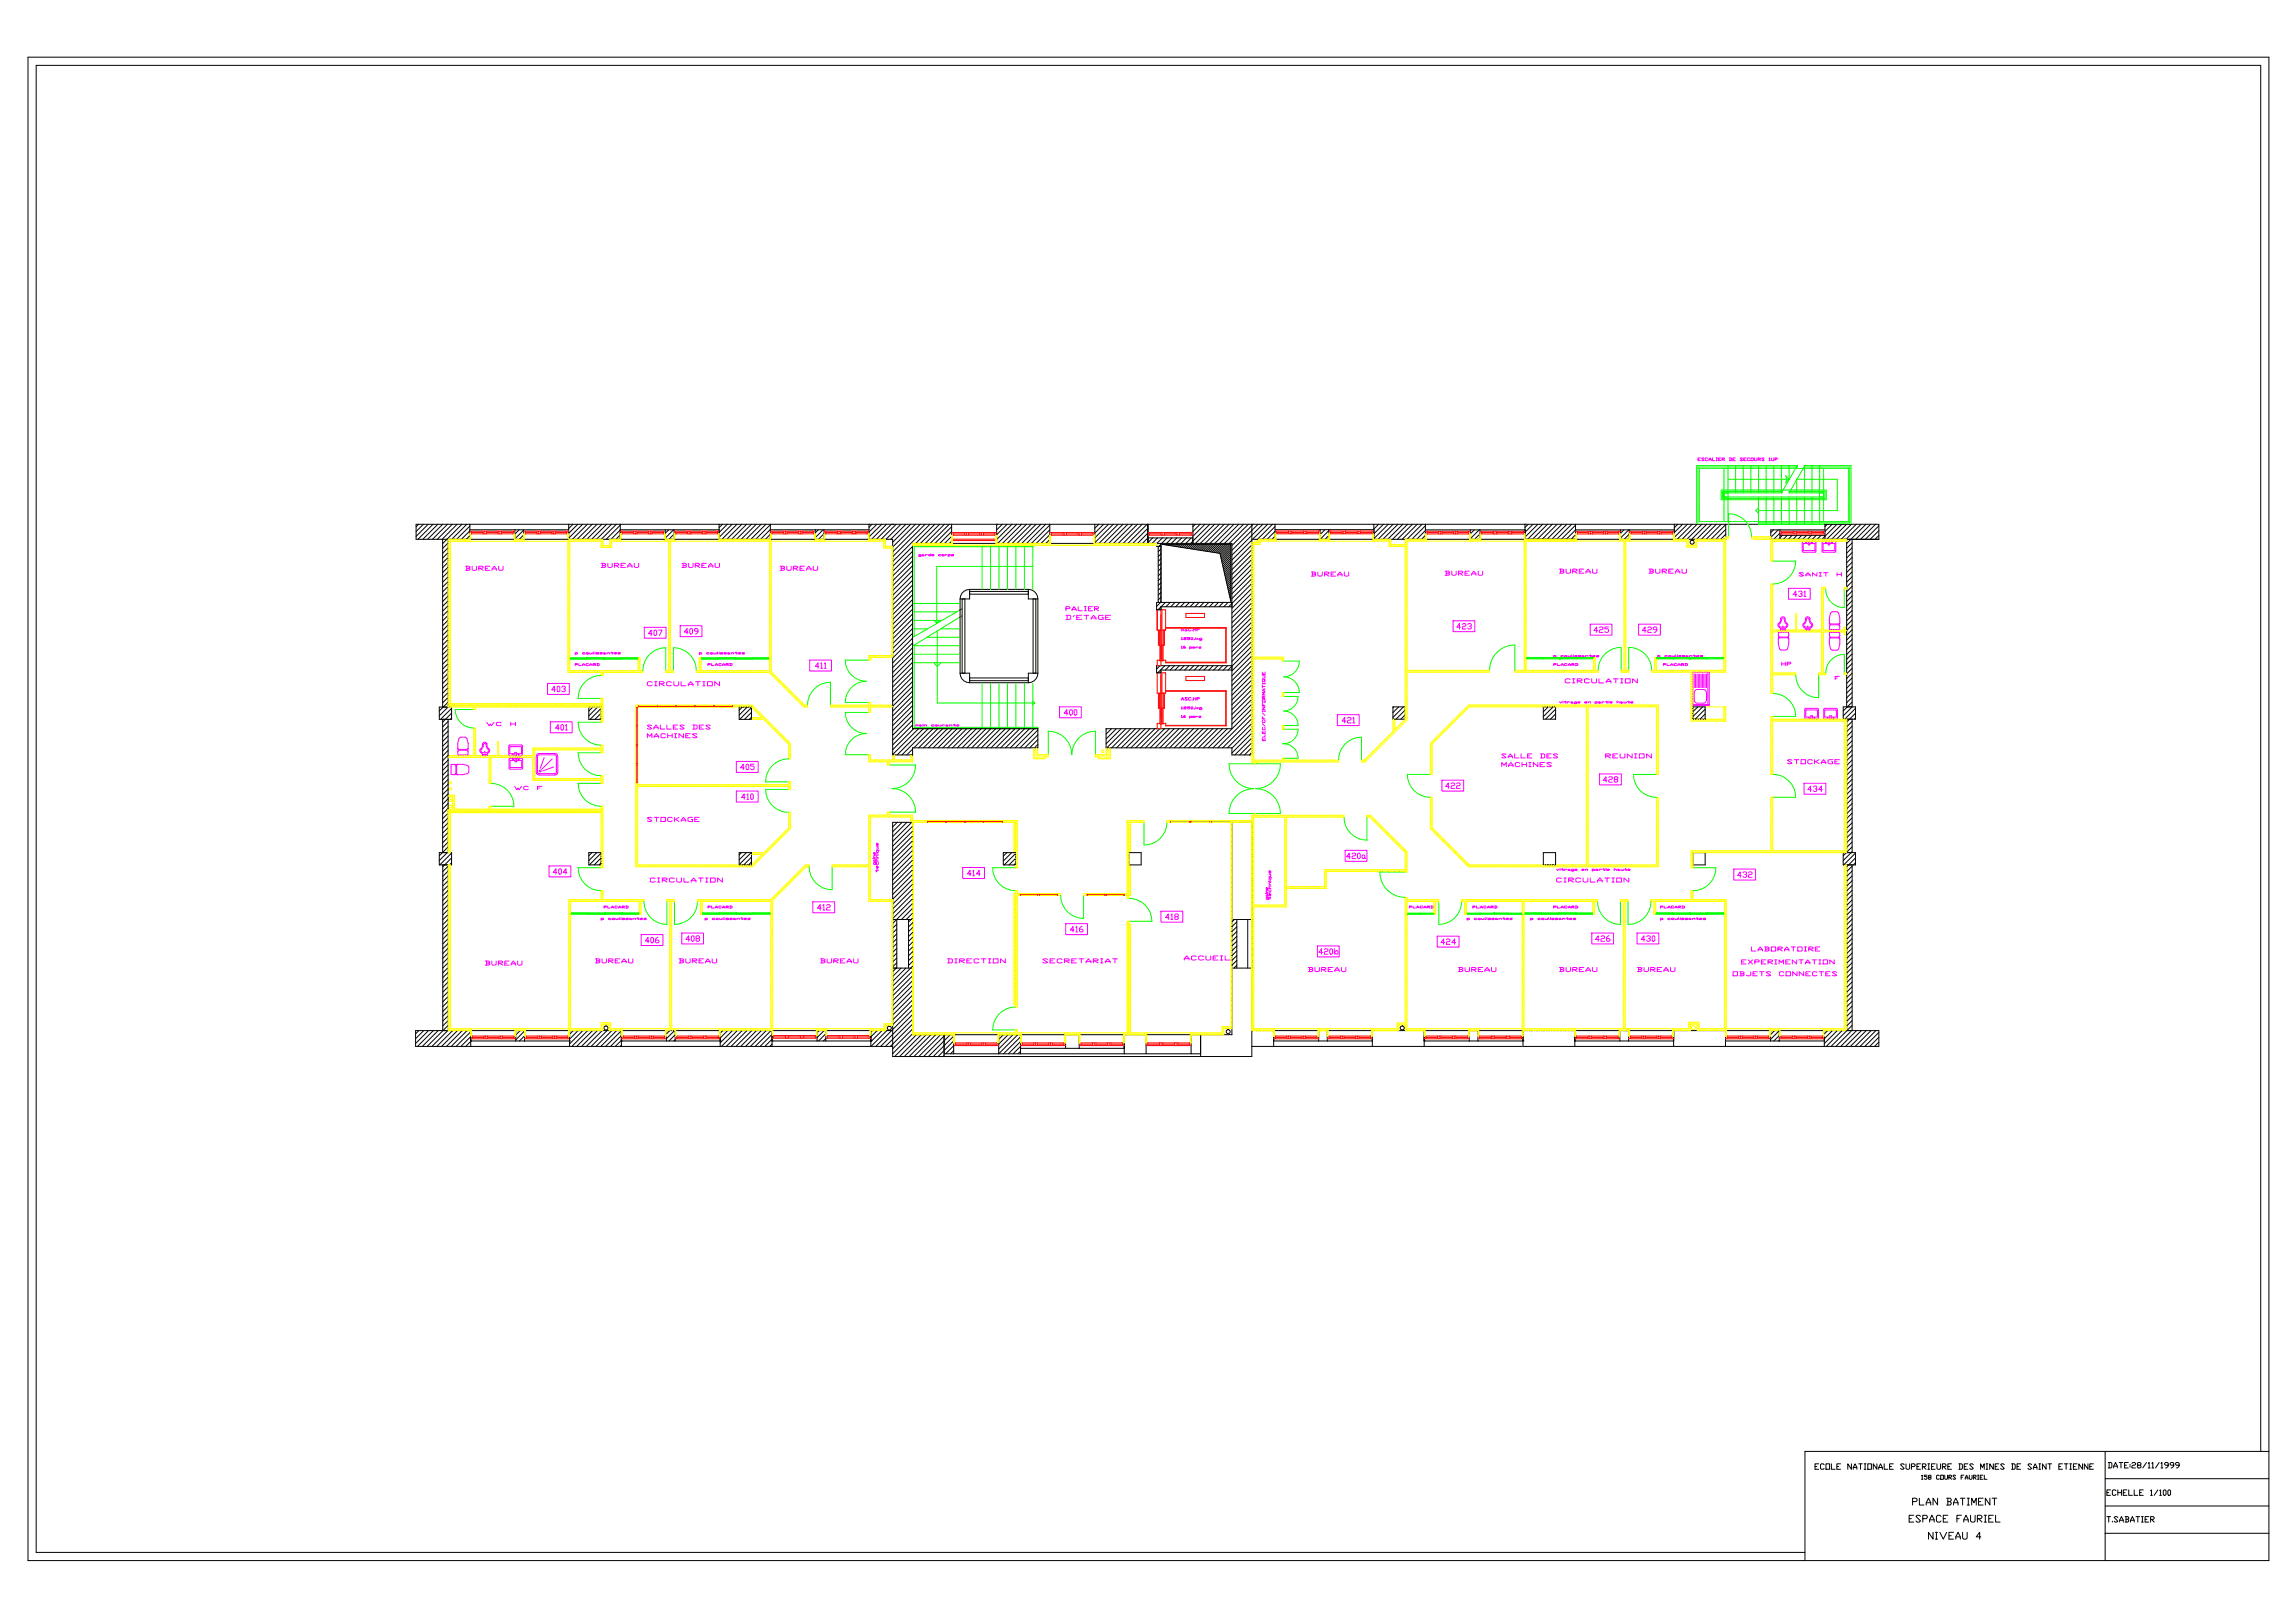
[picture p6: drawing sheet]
<svg xmlns="http://www.w3.org/2000/svg" width="841mm" height="594mm" viewBox="0 0 841 594" stroke-linecap="round" stroke-linejoin="round" font-family="sans-serif">
<g fill="none" stroke="#000" stroke-width=".37">
<path d="M10.3 20.9h820.8v550.7h-820.8zM153.3 192l-.9 .9M155.1 192l-2.7 2.7M156.8 192l-4.4 4.5M158.6 192l-5.5 5.5M160.4 192l-5.5 5.5M162.1 197.5v61.5M162.1 192l-5.5 5.5M163.9 192l-5.5 5.5M164.1 197.5v61.5l-3.2 3.2M164.1 198.9l-2 2M165.7 192l-5.5 5.5"/>
<path d="M167.4 192l-5.5 5.5M169.2 192l-7.1 7.1M171 192l-5.5 5.5M172.1 194.1h36.2M172.1 192v5.5M172.1 192.7l-4.9 4.8M172.1 194.4l-3.1 3.1M172.1 196.2l-1.3 1.3M188.6 194.1v3.4M190.2 194.1l-1.6 1.5M191.8 194.1v3.4M191.8 194.2l-3.2 3.2"/>
<path d="M191.8 195.9l-1.6 1.6M208.3 192v5.5M209.9 192l-1.6 1.6M211.6 192l-3.3 3.3M213.4 192l-5.1 5.1M215.2 192l-5.5 5.5M216.9 192l-5.5 5.5M218.7 192l-5.5 5.5M220.5 192l-5.5 5.5M222.2 192l-5.5 5.5M224 192l-5.5 5.5M225.8 192l-5.5 5.5"/>
<path d="M227.2 192v5.5M227.2 194.1h36.2M227.2 192.4l-5.2 5.1M227.2 194.1l-3.4 3.4M227.2 195.9l-1.6 1.6M243.7 194.1v3.4M245 194.1l-1.3 1.2M246.7 194.1l-3 3M246.9 194.1v3.4M246.9 195.6l-1.9 1.9M246.9 197.4l-.1 .1M263.4 192v5.5"/>
<path d="M264.6 192l-1.2 1.3M266.4 192l-3 3M268.2 192l-4.8 4.8M269.9 192l-5.5 5.5M271.7 192l-5.5 5.5M273.5 192l-5.5 5.5M275.2 192l-5.4 5.5M277 192l-5.5 5.5M278.8 192l-5.5 5.5M280.6 192l-5.5 5.5M282.2 194.1h36.1M282.2 192v5.5"/>
<path d="M282.2 192.2l-5.4 5.3M282.2 193.9l-3.6 3.6M282.2 195.7l-1.8 1.8M298.7 194.1v3.4M299.7 194.1l-1 1M301.5 194.1l-2.8 2.8M301.8 194.1v3.4M301.8 195.5l-2 2M301.8 197.3l-.2 .2M318.3 192v5.5M319.4 192l-1.1 1.1M321.2 192l-2.9 2.9"/>
<path d="M323 192l-4.7 4.7M324.7 192l-5.5 5.5M326.5 192l-5.5 5.5M327 192h.1M328.3 192l-5.5 5.5M330 192l-5.5 5.5M331.8 192l-5.5 5.5M333.6 192l-6.6 6.6M335.3 192l-8.3 8.4M337.1 192l-10.1 10.1M338.9 192l-11.9 11.9M340.6 192l-13.6 13.7"/>
<path d="M342.4 192l-7 7M344.2 192l-7 7M345.9 192l-7 7M347.7 192l-7 7M348.6 192v7M348.6 192.9l-6.1 6.1M348.6 194.7l-4.4 4.3M348.6 196.5l-2.6 2.5M348.6 198.2l-.8 .8M365.1 192v7M365.4 192l-.3 .3M367.1 192l-2 2.1"/>
<path d="M368.9 192l-3.8 3.9M370.7 192l-5.6 5.6M372.4 192l-7 7M374.2 192l-7 7M376 192l-7 7M377.8 192l-7 7M379.5 192l-7 7M381.3 192l-7 7M383.1 192l-7 7M384.5 192v7M384.5 192.3l-6.7 6.7M384.5 194.1l-4.9 4.9"/>
<path d="M384.5 195.9l-3.1 3.1M384.5 197.6l-1.4 1.4M401 192v7M402.5 192l-1.5 1.5M404.3 192l-3.3 3.3M406 192l-5 5M407.8 192l-6.8 6.8M409.6 192l-7 7M411.3 192l-7 7M413.1 192l-7 7M414.9 192l-7 7M416.6 192l-7 7"/>
<path d="M418.4 192l-7 7M420.2 192l-7 7M420.5 192v7M420.5 197h16.5M420.5 193.5l-5.6 5.5M420.5 195.3l-3.8 3.7M420.5 197l-2 2M422.2 197l-2 2M423.7 199v1.1h1.6M424 197l-2 2M425.3 199v21.6M425.3 199.3l-1 1"/>
<path d="M425.7 199.4h25.2v20.9l-4-17.6zM425.8 197l-2.1 2.1M426.2 199.4v.1M427 199.4l-.2 .1M427.5 197l-2 2M427.7 199.4l-.3 .2M428.4 199.4l-.4 .3M429.1 199.4l-.5 .4M429.3 197l-2 2M429.8 199.4l-.6 .5M430.5 199.4l-.7 .6M431.1 197l-2 2"/>
<path d="M431.2 199.4l-.7 .7M431.9 199.4l-.8 .8M432.6 199.4l-.9 .9M432.8 197l-2 2M433.3 199.4l-1 1M434 199.4l-1.1 1.1M434.6 197l-2 2M434.7 199.4l-1.2 1.2M435.4 199.4l-1.3 1.3M436.1 199.4l-1.4 1.4M436.4 197l-2 2M436.9 199.4l-1.6 1.5"/>
<path d="M437 192v7M437.6 199.4l-1.6 1.6M437.8 192l-.8 .9M438.3 199.4l-1.7 1.7M439 199.4l-1.8 1.8M439.6 192l-2.6 2.7M439.7 199.4l-1.9 1.9M440.4 199.4l-2 2M441.1 199.4l-2.1 2.1M441.4 192l-4.4 4.4M441.8 199.4l-2.2 2.1M442.5 199.4l-2.3 2.2"/>
<path d="M443.1 192l-7 7M443.2 199.4l-2.3 2.3M443.9 199.4l-2.4 2.4M444.6 199.4l-2.5 2.5M444.9 192l-7 7M445.3 199.4l-2.6 2.6M446 199.4l-2.7 2.7M446.7 192l-7 7M446.7 199.4l-2.8 2.8M447.5 199.4l-3 2.9M448.2 199.4l-3.1 3M448.4 192l-7 7"/>
<path d="M448.9 199.4l-3.2 3.1M449.6 199.4l-3.2 3.2M450.2 192l-7 7M450.3 199.4l-3.4 3.4M450.9 199.5l-3.9 3.8M452 192l-7 7M453.7 192l-6.9 7M455.5 192l-7 7M457.3 192l-7 7M458.6 192v84.5h-7.3v-2.6h-46.1v-7h46.1v-67.9h-117v67.9h45.9v7h-45.9v2.6h-7.3v-79h-174.6v-5.5h535.8v5.5h-39.6v-3.4h19.9M458.6 199.6l-7.3 7.3M458.6 197.8l-7.3 7.3"/>
<path d="M459 192l-7.7 7.8M460.8 192l-9.5 9.6M462.6 192l-11.3 11.4M464.3 192l-5.5 5.5M466.1 192l-5.5 5.5M467 194.6l-2.9 2.9M467 194h36.2M467 192v5.5M467 192.9l-4.6 4.6M467 196.4l-1.1 1.1M483.6 194v3.5l3.1-3.1M485.3 194l-1.7 1.8"/>
<path d="M486.7 194v3.5M486.7 196.1l-1.3 1.4M503.2 192v5.5M505 192l-1.8 1.8M506.8 192l-3.6 3.6M508.5 192l-5.3 5.3M510.3 192l-5.5 5.5M512.1 192l-5.5 5.5M513.8 192l-5.5 5.5M515.6 192l-5.5 5.5M517.4 192l-5.5 5.5M519.1 192l-5.5 5.5"/>
<path d="M520.9 192l-5.5 5.5M522.1 194.1h36.5M522.1 192v5.5M522.1 192.6l-4.9 4.9M522.1 194.3l-3.2 3.2M522.1 196.1l-1.4 1.4M538.6 194.1v3.4M540.1 194.1l-1.5 1.4M541.8 194.1l-3.2 3.2M542.1 194.1v3.4M542.1 195.5l-2 2M542.1 197.3l-.2 .2"/>
<path d="M558.6 192v5.5M559.8 192l-1.2 1.2M561.5 192l-2.9 3M563.3 192l-4.7 4.7M565.1 192l-5.5 5.5M566.8 192l-5.4 5.5M568.6 192l-5.5 5.5M570.4 192l-5.5 5.5M572.1 192l-5.5 5.5M573.9 192l-5.5 5.5M575.7 192l-5.5 5.5M577.1 194.1h36.2"/>
<path d="M577.1 192v5.5M577.1 192.4l-5.1 5.1M577.1 194.1l-3.4 3.4M577.1 195.9l-1.6 1.6M593.6 194.1v3.4M594.8 194.1l-1.2 1.2M596.6 194.1l-3 3M596.8 194.1v3.4M596.8 195.6l-1.9 1.9M596.8 197.4l-.1 .1M613.3 192v5.5M614.6 192l-1.3 1.3"/>
<path d="M616.3 192l-3 3.1M618.1 192l-4.8 4.8M619.9 192l-5.5 5.5M621.6 192l-5.5 5.5M623.4 192l-5.5 5.5M625.2 192l-5.5 5.5M626.9 192l-5.5 5.5M628.7 192l-5.5 5.5M630.5 192l-5.5 5.5M632.2 192v5.5h-173.6M632.2 193.9l-3.7 3.6M632.2 192.1l-5.5 5.4"/>
<path d="M632.2 195.6l-1.9 1.9M632.2 197.4l-.2 .1M649.6 194.1l-1 1M651.4 194.1l-2.8 2.7M652 196.1h16.5M652 194.1v3.4M652 195.2l-2.3 2.3M652.9 196.1l-1.4 1.4M654.7 196.1l-1.5 1.4M656.5 196.1l-1.5 1.4M658.2 196.1l-1.4 1.4M660 196.1l-1.5 1.4"/>
<path d="M661.8 196.1l-1.5 1.4M663.5 196.1l-1.4 1.4M665.3 196.1l-1.4 1.4M667.1 196.1l-1.5 1.4M668.5 192v5.5M669.3 192l-.8 .9M671.1 192l-2.6 2.7M672.9 192l-5.5 5.5M674.7 192l-5.5 5.5M676.4 192l-5.5 5.5M676.4 197.5v61.4M678.2 192l-5.5 5.5"/>
<path d="M678.4 197.5v61.4M678.4 198.8l-2 2M680 192l-5.5 5.5M681.7 192l-5.5 5.5M683.5 192l-7.1 7.1M685.3 192l-5.5 5.5M687 192l-5.5 5.5M688.2 192.6l-4.9 4.9M688.2 194.4l-3.1 3.1M688.2 196.1l-1.4 1.4M164.1 200.6l-2 2M164.1 202.4l-2 2"/>
<path d="M164.1 204.2l-2 2M164.1 205.9l-2 2M164.1 207.7l-2 2M164.1 209.5l-2 2M164.1 211.2l-2 2M164.1 213l-2 2M164.1 214.8l-2 2M164.1 216.5l-2 2M164.1 218.3l-2 2M334.3 201.9l-7.3 7.3M334.3 203.7l-7.3 7.3M334.3 207.2l-7.3 7.3"/>
<path d="M334.3 209l-7.3 7.3M334.3 212.5l-7.3 7.3M334.3 214.3l-7.3 7.3M334.3 217.8l-7.3 7.3M334.3 200.1l-7.3 7.3M334.3 205.5l-7.3 7.2M334.3 210.7l-7.3 7.3M334.3 216.1l-7.3 7.3M334.3 219.6l-7.3 7.3M351.7 219.4v27.2M352.4 219.4v27.2M353.4 219.4v27.2"/>
<path d="M355.2 215.9a3.5 3.5 0 0 0-3.5 3.5M355.2 215.9v3.5h-3.5M355.2 215.9h21.5M355.2 216.6h21.5M355.2 217.6h21.5M376.7 215.9a3.5 3.5 0 0 1 3.5 3.5M376.7 215.9v3.5h3.5M378.4 219.4v27.2M379.4 219.4v27.2M380.2 219.4v27.2M424.3 200.1v20.5M425.3 218.7l-1 1"/>
<path d="M425.3 215.2l-1 1M425.3 211.7l-1 1M425.3 208.1l-1 1M425.3 204.6l-1 1M425.3 201.1l-1 1M425.3 202.8l-1 1M425.3 206.4l-1 1M425.3 209.9l-1 1M425.3 213.4l-1 1M425.3 217l-1 1M450.9 219.3l-.2 .2M450.9 218.6l-.3 .3"/>
<path d="M450.9 217.9l-.5 .4M450.9 217.2l-.6 .5M450.9 216.5l-.7 .7M450.9 215.8l-.9 .8M450.9 215.1l-1 .9M450.9 214.3l-1.1 1.1M450.9 213.6l-1.3 1.3M450.9 212.9l-1.4 1.4M450.9 212.2l-1.5 1.5M450.9 211.5l-1.7 1.6M450.9 210.8l-1.8 1.8M450.9 210.1l-1.9 1.9"/>
<path d="M450.9 209.4l-2 2M450.9 208.7l-2.2 2.1M450.9 208l-2.3 2.3M450.9 207.3l-2.4 2.4M450.9 206.6l-2.6 2.5M450.9 205.9l-2.7 2.6M450.9 205.2l-2.8 2.8M450.9 204.4l-3 3M450.9 203.7l-3.1 3.1M450.9 203l-3.2 3.2M450.9 202.3l-3.3 3.3M450.9 201.6l-3.5 3.5"/>
<path d="M450.9 200.9l-3.6 3.6M450.9 200.2l-3.7 3.7M458.6 206.7l-7.3 7.3M458.6 203.1l-7.3 7.3M458.6 201.4l-7.3 7.3M458.6 204.9l-7.3 7.3M458.6 208.4l-7.3 7.3M458.6 210.2l-7.3 7.3M458.6 212l-7.3 7.3M458.6 213.7l-8.6 8.5M458.6 215.5l-7.3 7.3M458.6 217.3l-7.3 7.3"/>
<path d="M458.6 219l-7.3 7.3M678.4 200.6l-2 2M678.4 202.4l-2 2M678.4 204.1l-2 2M678.4 205.9l-2 2M678.4 207.7l-2 2M678.4 209.4l-2 2M678.4 211.2l-2 2M678.4 213l-2 2M678.4 214.7l-2 2.1M678.4 216.5l-2 2M678.4 218.3l-2 2"/>
<path d="M164.1 220.1l-2 2M164.1 221.8l-2 2M164.1 223.6l-2 2M164.1 225.4l-2 2M164.1 227.1l-2 2M164.1 228.9l-2 2M164.1 230.7l-2 2M164.1 232.4l-2 2M164.1 234.2l-2 2M164.1 236l-2 2M164.1 237.7l-2 2M164.1 239.5l-2 2"/>
<path d="M334.3 223.1l-7.3 7.3M334.3 224.9l-7.3 7.3M334.3 228.4l-7.3 7.3M334.3 230.2l-7.3 7.3M334.3 233.7l-7.3 7.3M334.3 235.5l-7.3 7.3M334.3 237.3l-7.3 7.3M334.3 239l-7.3 7.3M334.3 221.4l-7.3 7.3M334.3 226.7l-7.3 7.3M334.3 232l-7.3 7.3M425.3 220.5l-1.6 1.6"/>
<path d="M426.9 220.6l-2.7 2.7M428.7 220.6l-1.6 1.6M430.4 220.6l-1.6 1.6M432.2 220.6l-1.6 1.6M434 220.6l-1.6 1.6M435.7 220.6l-1.6 1.6M437.5 220.6l-1.6 1.6M439.3 220.6l-1.6 1.6M441 220.6l-1.6 1.6M442.8 220.6l-1.6 1.6M444.6 220.6l-1.6 1.6M446.3 220.6l-1.6 1.6"/>
<path d="M448.1 220.6l-1.6 1.6M449.9 220.6l-1.6 1.6M450.9 220l-.1 .1M451.3 220.6h-27.6v2.7h1.6v-1.1h26M458.6 220.8l-7.3 7.3M458.6 224.3l-7.3 7.3M458.6 222.6l-7.3 7.3M458.6 226.1l-7.3 7.3M458.6 229.6l-7.3 7.3M458.6 231.4l-7.3 7.3M458.6 233.2l-7.3 7.3M458.6 234.9l-7.3 7.3"/>
<path d="M458.6 227.9l-7.3 7.3M458.6 236.7l-8.8 8.7M458.6 238.5l-7.3 7.3M678.4 220.1l-2 2M678.4 221.8l-2 2M678.4 223.6l-2 2M678.4 225.4l-2 2M678.4 227.1l-2 2M678.4 228.9l-2 2M678.4 230.7l-2 2M678.4 232.4l-2 2M678.4 234.2l-2 2"/>
<path d="M678.4 236l-2 2M678.4 237.7l-2 2M678.4 239.5l-2 2M160.9 259h4.5v4.5h-4.5zM164.1 241.3l-2 2M164.1 243l-2 2.1M164.1 244.8l-2 2M164.1 246.6l-2 2M164.1 248.4l-2 2M164.1 250.1l-2 2M164.1 251.9l-2 2M164.1 253.7l-2 2"/>
<path d="M164.1 255.4l-2 2M164.1 257.2l-3.2 3.2M165.4 259.5l-4 4M215.7 259h4.5v4.5h-4.5zM217.1 259l-1.4 1.4M218.9 259l-3.2 3.2M220.2 259.5l-4 4M270.8 259h4.5v4.5h-4.5zM271.9 259l-1.1 1.1M273.7 259l-2.9 2.9M275.3 259.2l-4.3 4.3M334.3 240.8l-7.3 7.3"/>
<path d="M334.3 242.6l-7.3 7.3M334.3 244.3l-7.3 7.3M334.3 246.1l-7.3 7.3M334.3 247.9l-7.3 7.3M334.3 253.2l-7.3 7.3M334.3 256.7l-7.3 7.3M334.3 258.5l-7.3 7.3M334.3 249.6l-7.3 7.3M334.3 251.4l-7.3 7.3M334.3 254.9l-7.3 7.3M351.7 246.6a3.5 3.5 0 0 0 3.5 3.5M351.7 246.6h3.5v3.5"/>
<path d="M355.2 250.1h21.5M355.2 249.3h21.5M355.2 248.3h21.5M380.2 246.6a3.5 3.5 0 0 1-3.5 3.5M380.2 246.6h-3.5v3.5M424.9 243.8l-1.2 1.3M426.7 243.8l-2.6 2.6M428.5 243.8l-1.6 1.6M430.2 243.8l-1.6 1.6M432 243.8l-1.6 1.6M433.8 243.8l-1.6 1.6M435.5 243.8l-1.6 1.6"/>
<path d="M437.3 243.8l-1.6 1.6M439.1 243.8l-1.6 1.6M440.8 243.8l-1.6 1.6M442.6 243.8l-1.6 1.6M444.4 243.8l-1.6 1.6M446.1 243.8l-1.6 1.6M447.9 243.8l-1.6 1.6M449.7 243.8l-1.6 1.6M451.3 243.8h-27.6v2.6h1.6v-1h26M458.6 240.2l-7.3 7.3M458.6 242l-7.3 7.3M458.6 243.8l-7.3 7.3"/>
<path d="M458.6 245.5l-7.3 7.3M458.6 247.3l-7.3 7.3M458.6 249.1l-7.3 7.3M458.6 250.8l-7.3 7.3M458.6 254.4l-7.3 7.3M458.6 252.6l-7.3 7.3M458.6 256.1l-7.3 7.3M458.6 257.9l-7.3 7.3M458.6 259.7l-14.3 14.2M510.2 258.9h4.5v4.5h-4.5zM510.6 258.9l-.4 .3M512.3 258.9l-2.1 2.1"/>
<path d="M514.1 258.9l-3.9 3.9M565.3 258.9h4.5v4.5h-4.5zM565.4 258.9h-.1M567.1 258.9l-1.8 1.8M568.9 258.9l-3.6 3.6M569.8 259.7l-3.6 3.7M620.1 258.9h4.5v4.5h-4.5zM620.1 258.9h.1M621.9 258.9l-1.8 1.8M623.7 258.9l-3.6 3.6M624.6 259.7l-3.7 3.7M675.2 258.9h4.5v4.5h-4.5z"/>
<path d="M678.4 241.3l-2 2M678.4 243l-2 2M678.4 244.8l-2 2M678.4 246.6l-2 2M678.4 248.3l-2 2M678.4 250.1l-2 2M678.4 251.9l-2 2M678.4 253.6l-2 2M678.4 255.4l-2 2M678.4 257.2l-3.2 3.2M678.5 258.9l-3.3 3.3M679.7 259.5l-4 3.9"/>
<path d="M162.1 263.5v48.8M164.1 263.5v48.8M164.1 264.3l-2 2M164.1 266l-2 2M164.1 267.8l-2 2M164.1 269.6l-2 2M164.1 271.3l-2 2M164.1 273.1l-2 2M164.1 274.9l-2 2M164.1 276.6l-2 2M164.1 278.4l-2 2M165.4 261.2l-3.3 3.3"/>
<path d="M165.4 263l-.5 .5M220.2 261.2l-2.3 2.3M220.2 263l-.5 .5M275.3 260.9l-2.6 2.6M275.3 262.7l-.8 .8M334.3 260.2l-7.3 7.3M334.3 263.8l-7.3 7.3M334.3 265.5l-7.3 7.3M334.3 274.4l-2.1 2.1M334.3 276.1l-.4 .4M334.3 262l-7.3 7.3M334.7 266.9l-7.7 7.7"/>
<path d="M336.5 266.9l-9.5 9.5M338.2 266.9l-9.6 9.6M340 266.9l-9.6 9.6M341.7 266.9l-6.9 7M343.5 266.9l-7 7M345.3 266.9l-7 7M347.1 266.9l-7 7M348.8 266.9l-7 7M350.6 266.9l-7 7M352.4 266.9l-7 7M354.1 266.9l-7 7M355.9 266.9l-7 7"/>
<path d="M357.7 266.9l-7 7M359.4 266.9l-7 7M361.2 266.9l-7 7M363 266.9l-7 7M364.7 266.9l-7 7M366.5 266.9l-7 7M368.3 266.9l-7 7M370 266.9l-7 7M371.8 266.9l-7 7M373.6 266.9l-7 7M375.3 266.9l-7 7M377.1 266.9l-7 7"/>
<path d="M378.9 266.9l-7 7M380.2 267.4l-6.6 6.5M380.2 269.1l-4.8 4.8M380.2 272.7l-1.3 1.2M380.2 270.9l-3 3M405.4 266.9l-.2 .2M407.1 266.9l-1.9 2M408.9 266.9l-3.7 3.7M410.7 266.9l-5.5 5.5M412.4 266.9l-7 7M414.2 266.9l-7 7M416 266.9l-7 7"/>
<path d="M417.7 266.9l-7 7M419.5 266.9l-7 7M421.3 266.9l-7 7M423 266.9l-7 7M424.8 266.9l-7 7M426.6 266.9l-7 7M428.3 266.9l-6.9 7M430.1 266.9l-7 7M431.9 266.9l-7 7M433.6 266.9l-6.9 7M435.4 266.9l-7 7M437.2 266.9l-7 7"/>
<path d="M439 266.9l-7 7M440.7 266.9l-7 7M442.5 266.9l-7 7M444.3 266.9l-7 7M446 266.9l-7 7M447.8 266.9l-7 7M449.6 266.9l-7 7M458.6 275.6l-1 .9M458.6 261.4l-12.5 12.5M458.6 263.2l-10.7 10.7M458.6 265l-9 8.9M458.6 266.7l-7.3 7.3"/>
<path d="M458.6 268.5l-7.3 7.3M458.6 270.3l-6.3 6.2M458.6 272l-4.5 4.5M458.6 273.8l-2.7 2.7M514.7 260l-3.3 3.4M514.7 261.8l-1.6 1.6M569.8 261.5l-1.9 1.9M569.8 263.3l-.1 .1M624.6 261.5l-1.9 1.9M624.6 263.3l-.1 .1M676.4 263.4v48.9M678.4 263.4v48.9"/>
<path d="M678.4 264.2l-2 2M678.4 266l-2 2M678.4 267.8l-2 2M678.4 269.5l-2 2M678.4 271.3l-2 2M678.4 273.1l-2 2M678.4 274.8l-2 2M678.4 276.6l-2 2M678.4 278.4l-2 2M679.7 261.2l-3.3 3.3M679.7 263l-.4 .4M164.1 280.2l-2 2"/>
<path d="M164.1 281.9l-2 2M164.1 283.7l-2 2M164.1 285.5l-2 2M164.1 287.2l-2 2M164.1 289l-2 2M164.1 290.8l-2 2M164.1 292.5l-2 2M164.1 294.3l-2 2M164.1 296.1l-2 2M164.1 297.8l-2 2M164.1 299.6l-2 2M678.4 280.1l-2 2"/>
<path d="M678.4 281.9l-2 2M678.4 283.7l-2 2M678.4 285.4l-2 2M678.4 287.2l-2 2M678.4 289l-2 2M678.4 290.7l-2 2M678.4 292.5l-2 2M678.4 294.3l-2 2M678.4 296l-2 2M678.4 297.8l-2 2M678.4 299.6l-2 2M160.9 312.3h4.5v4.5h-4.5z"/>
<path d="M162.1 312.3l-1.2 1.1M162.2 316.8v60.7M164.1 301.4l-2 2M164.1 303.1l-2 2M164.1 304.9l-2 2M164.1 306.7l-2 2M164.1 308.4l-2 2M164.1 310.2l-2 2M164.1 312l-3.2 3.2M164.2 316.8v60.7M164.2 317.2l-2 2M164.2 319l-2 2"/>
<path d="M165.4 314.2l-3.2 3.3M165.4 316l-.8 .8M165.4 312.5l-4.3 4.3M215.7 312.3h4.5v4.5h-4.5zM216.8 312.3l-1.1 1.2M218.6 312.3l-2.9 2.9M220.2 312.5l-4.3 4.3M220.2 314.3l-2.5 2.5M220.2 316l-.8 .8M270.8 312.3h4.5v4.5h-4.5zM271.6 312.3l-.8 .9M273.4 312.3l-2.6 2.6"/>
<path d="M275.2 312.3l-4.4 4.4M275.3 315.7l-1.1 1.1M275.3 314l-2.9 2.8M328.7 301.2l-1.7 1.7M330.4 301.2l-3.4 3.4M332.2 301.2l-5.2 5.2M334 301.2l-7 7M334.3 313.3l-7.3 7.3M334.3 309.7l-7.3 7.3M334.3 302.6l-7.3 7.3M334.3 304.4l-7.3 7.3M334.3 308l-7.3 7.2"/>
<path d="M334.3 315l-7.3 7.3M334.3 318.6l-7.3 7.3M334.3 306.2l-7.3 7.3M334.3 311.5l-7.3 7.3M334.3 316.8l-7.3 7.3M367.5 312.3h4.5v4.5h-4.5zM368.8 312.3l-1.3 1.3M370.6 312.3l-3.1 3.1M372 312.6l-4.1 4.2M372 314.4l-2.4 2.4M372 316.2l-.6 .6M413.5 312.3h4.5v4.5h-4.5z"/>
<path d="M565.3 312.3h4.5v4.5h-4.5zM620.1 312.3h4.5v4.5h-4.5zM675.2 312.3h4.5v4.5h-4.5zM676.3 312.3l-1.1 1.1M676.4 316.8v60.7M678.4 316.8v60.7M678.4 301.3l-2 2M678.4 303.1l-2 2M678.4 304.9l-2 2M678.4 306.6l-2 2M678.4 308.4l-2 2M678.4 310.2l-2 2"/>
<path d="M678.4 312l-3.2 3.2M678.4 317.2l-2 2M678.4 319l-2 2M679.7 312.5l-4.3 4.3M679.7 314.2l-3.3 3.3M679.7 316l-.8 .8M164.2 320.8l-2 2M164.2 322.5l-2 2M164.2 324.3l-2 2M164.2 326.1l-2 2M164.2 327.8l-2 2M164.2 329.6l-2 2"/>
<path d="M164.2 331.4l-2 2M164.2 333.1l-2 2M164.2 334.9l-2 2M164.2 336.7l-2 2M164.2 338.4l-2 2M327 336.8h7.3v-35.6h-7.3v85.8h131.6v-85.8h-7.3v77.8h-117v-24.4h-7.3M328.5 336.8v17.8M328.5 338.5l-1.5 1.5M332.8 336.8v17.8M334.3 323.9l-7.3 7.3M334.3 320.3l-7.3 7.3M334.3 325.6l-7.3 7.3"/>
<path d="M334.3 329.2l-7.3 7.3M334.3 332.7l-4.1 4.1M334.3 334.5l-2.3 2.3M334.3 338l-1.5 1.5M334.3 339.8l-1.5 1.5M334.3 322.1l-7.3 7.3M334.3 327.4l-7.3 7.3M334.3 330.9l-7.3 7.3M334.3 336.2l-1.5 1.5M451.3 336.8h7.3M452.1 336.8l-.8 .9M453.1 336.8v17.8"/>
<path d="M453.1 337.6l-1.8 1.8M453.1 339.4l-1.8 1.8M457.1 336.8v17.8M678.4 320.8l-2 2M678.4 322.6l-2 2M678.4 324.3l-2 2M678.4 326.1l-2 2M678.4 327.9l-2 2M678.4 329.6l-2 2M678.4 331.4l-2 2M678.4 333.2l-2 2M678.4 334.9l-2 2"/>
<path d="M678.4 336.7l-2 2M678.4 338.5l-2 2M164.2 340.2l-2 2M164.2 342l-2 2M164.2 343.7l-2 2M164.2 345.5l-2 2M164.2 347.3l-2 2M164.2 349l-2 2M164.2 350.8l-2 2M164.2 352.6l-2 2M164.2 354.3l-2 2M164.2 356.1l-2 2"/>
<path d="M164.2 357.9l-2 2M164.2 359.6l-2 2M328.5 340.3l-1.5 1.5M328.5 343.8l-1.5 1.5M328.5 345.6l-1.5 1.5M328.5 349.1l-1.5 1.5M328.5 350.9l-1.5 1.5M328.5 352.6l-1.5 1.5M328.5 354.4l-1.5 1.5M328.5 342l-1.5 1.5M328.5 347.3l-1.5 1.5M330.1 354.6l-3.1 3.1"/>
<path d="M331.8 354.6l-4.8 4.8M334.3 343.3l-1.5 1.5M334.3 345.1l-1.5 1.5M334.3 346.8l-1.5 1.5M334.3 348.6l-1.5 1.5M334.3 350.4l-1.5 1.5M334.3 352.1l-1.5 1.5M334.3 353.9l-7.3 7.3M334.3 357.4l-7.3 7.3M334.3 359.2l-7.3 7.3M334.3 341.5l-1.5 1.5M334.3 355.7l-7.3 7.3"/>
<path d="M451.3 354.6h7.3M453.1 341.2l-1.8 1.8M453.1 342.9l-1.8 1.8M453.1 344.7l-1.8 1.8M453.1 346.5l-1.8 1.8M453.1 348.2l-1.8 1.8M453.1 350l-1.8 1.8M453.1 351.8l-1.8 1.8M453.1 353.5l-1.1 1.1M678.4 340.2l-2 2M678.4 342l-2 2M678.4 343.8l-2 2"/>
<path d="M678.4 345.5l-2 2M678.4 347.3l-2 2M678.4 349.1l-2 2M678.4 350.8l-2 2M678.4 352.6l-2 2M678.4 354.4l-2 2M678.4 356.1l-2 2M678.4 357.9l-2 2M678.4 359.7l-2 2M153.4 377.5l-1.2 1.2M155.2 377.5l-3 2.9M157 377.5l-4.8 4.7"/>
<path d="M158.7 377.5l-5.8 5.8M160.5 377.5l-5.8 5.8M164.2 361.4l-2 2M164.2 363.2l-2 2M164.2 364.9l-2 2M164.2 366.7l-2 2M164.2 368.5l-2 2M164.2 370.2l-2 2M164.2 372l-2 2M164.2 373.8l-2 2M164.2 375.5l-7.7 7.8M164.2 377.3l-6 6"/>
<path d="M165.8 377.5l-5.8 5.8M167.6 377.5l-5.8 5.8M169.3 377.5l-5.8 5.8M171.1 377.5l-5.8 5.8M172.4 377.5h.1M172.4 377.5v5.8M172.4 377.9l-5.3 5.4M172.4 379.7l-3.6 3.6M188.9 377.5v3.8M190.5 377.5l-1.6 1.6M192.1 377.5v3.8M192.1 379.4l-1.8 1.9"/>
<path d="M192.1 377.7l-3.2 3.2M208.6 377.5h.1M208.6 377.5v5.8M210 377.5l-1.4 1.3M211.7 377.5l-3.1 3.1M213.5 377.5l-4.9 4.9M215.3 377.5l-5.8 5.8M217 377.5l-5.8 5.8M218.8 377.5l-5.8 5.8M220.6 377.5l-5.8 5.8M222.3 377.5l-5.8 5.8M224.1 377.5l-5.8 5.8"/>
<path d="M225.9 377.5l-5.8 5.8M227.6 379.3l-4 4M244.1 377.5v3.8M245.3 377.5l-1.2 1.2M247.1 377.5l-3 3M247.3 377.5v3.8M247.3 379l-2.2 2.3M263.8 377.5v5.8M264.8 377.5l-1 .9M266.5 377.5l-2.7 2.7M268.3 377.5l-4.5 4.5M270.1 377.5l-5.8 5.8"/>
<path d="M271.8 377.5l-5.8 5.8M273.6 377.5l-5.8 5.8M275.4 377.5l-5.8 5.8M277.1 377.5l-5.8 5.8M278.9 377.5l-5.8 5.8M280.7 377.5l-5.8 5.8M282.4 377.5l-5.8 5.8M282.8 377.5v5.8M282.8 378.9l-4.4 4.4M299.3 377.5v3.8M300.1 377.5l-.8 .8M301.9 377.5l-2.6 2.6"/>
<path d="M302.5 377.5v3.8M302.5 378.6l-2.7 2.7M319 377.5h.1M319 377.5v5.8M319.5 377.5l-.5 .5M321.3 377.5l-2.3 2.3M323.1 377.5l-4.1 4.1M324.8 377.5l-5.8 5.8M326.6 377.5l-5.8 5.8M327 377.5h-174.8v5.8h174.8M327 379h.1M334.3 362.7l-7.3 7.3"/>
<path d="M334.3 364.5l-7.3 7.3M334.3 368l-7.3 7.3M334.3 369.8l-7.3 7.3M334.3 373.3l-9.9 10M334.3 375.1l-8.2 8.2M334.3 376.9l-7.3 7.3M334.3 378.6l-7.3 7.3M334.3 361l-7.3 7.3M334.3 366.3l-7.3 7.3M334.3 371.6l-11.7 11.7M335.7 379l-8 8M337.5 379l-8 8"/>
<path d="M339.3 379l-8 8M341 379l-8 8M342.8 379l-8 8M344.6 379l-8 8M345.8 379v8M346.3 379l-8 8M348.1 379l-8 8M349.3 379v7M349.3 379.5l-7.4 7.5M365.8 379v7l7-7M367.5 379l-1.7 1.7M369.3 379l-3.5 3.4"/>
<path d="M371.1 379l-5.3 5.2M373.8 379h.1M373.8 379v7M373.8 379.7l-6.2 6.3M390.3 379v5M395.3 379v5M411.8 379h.1M411.8 379v7M419.8 379v7M436.3 379v7M439.8 379v8M458.6 377.5h229.6v5.8h-130.3v-5.8"/>
<path d="M466.6 377.5h.1M466.6 377.5v5.8M483 377.5v3.8M486.2 377.5v3.8M502.7 377.5h.1M502.7 377.5v5.8M521.7 377.5v5.8M538.2 377.5v3.8M541.4 377.5v3.8M576.9 377.5v5.8M593.4 377.5v3.8M595.3 376.8h1.6"/>
<path d="M596.6 377.5v3.8M613.1 377.5v5.8M632.1 377.5v5.8M648.6 377.5v3.8M650 377.5l-1.4 1.5M651.8 379.3l-2 2M668.2 377.5v5.8M669.5 377.5l-1.3 1.2M671.2 377.5l-3 3M673 377.5l-4.8 4.7M674.8 377.5l-5.8 5.8M676.4 377.6l-5.7 5.7"/>
<path d="M678 377.8l-5.5 5.5M678.4 361.4l-2 2M678.4 363.2l-2 2M678.4 365l-2 2M678.4 366.7l-2 2M678.4 368.5l-2 2M678.4 370.3l-2 2M678.4 372l-2 2M678.4 373.8l-2 2M678.4 375.6l-1.9 1.9M678.4 377.3l-.1 .2M680.1 377.5l-5.8 5.8"/>
<path d="M681.8 377.5l-5.8 5.8M683.6 377.5l-5.8 5.8M685.4 377.5l-5.8 5.8M687.1 377.5l-5.8 5.8M688.2 378.1l-5.1 5.2M688.2 379.9l-3.3 3.4M172.4 381.3h.1M172.4 381.3h36.2M172.4 381.4l-1.8 1.9M192.1 381.2l-.1 .1M208.6 381.3h.1M221.9 383.3l5.7-5.8v5.8"/>
<path d="M227.6 381.3h.1M227.6 381.3h36.2M227.6 381l-2.2 2.3M227.6 382.8l-.4 .5M247.3 380.8l-.5 .5M263.8 381.3h.1M282.8 381.3h.1M282.8 381.3h36.2M282.8 380.6l-2.6 2.7M282.8 382.4l-.9 .9M302.5 380.4l-.9 .9M319 381.3h.1"/>
<path d="M345.8 386.5l-.4 .5M349.3 384.8l-1.1 1.2M349.3 383l-2.9 3M349.3 381.3l-5.7 5.7M373.8 384h38M373.8 385l-.9 1M373.8 381.5l-4.4 4.5M373.8 383.3l-2.7 2.7M439.8 386h-94M458.6 383.3h98.9M466.6 381.3h36.1M521.7 381.3h.1"/>
<path d="M521.7 381.3h36.2M557.9 381.3h.1M576.9 381.3h.1M576.9 381.3h36.2M632.1 381.3h36.1M648.6 380.7l3.2-3.2v3.8M651.8 381.1l-.3 .2M688.2 381.7l-1.6 1.6M664.9 537.2h.6M666.2 536.2h-1.3v2h1.3M668.2 536.5l-.3-.3h-.7l-.3 .3v1.3l.3 .4h.7l.3-.4M668.9 536.2h1.3v2h-1.3z"/>
<path d="M670.9 536.2v2h1.3M672.9 537.2h.6M674.2 536.2h-1.3v2h1.3M678.2 536.2v2l-1.3-2v2M678.9 538.2v-.7l.6-1.3 .7 1.3v.7M678.9 537.5h1.3M680.9 536.2h1.3M681.5 536.2v2M682.9 538.2h.6M682.9 536.2h.6M683.2 536.2v2M684.2 536.2h1.3v2h-1.3z"/>
<path d="M687.5 536.2v2l-1.3-2v2M688.2 538.2v-.7l.6-1.3 .7 1.3v.7M688.2 537.5h1.3M690.2 536.2v2h1.3M692.2 537.2h.6M693.5 536.2h-1.3v2h1.3M697.5 536.5l-.3-.3h-.7l-.3 .3 1.3 1.3-.3 .4h-.7l-.3-.4M698.2 536.2v1.6l.3 .4h.7l.3-.4v-1.6M700.2 537.2h1l.3-.7-.3-.3h-1v2M702.2 537.2h.6M703.5 536.2h-1.3v2h1.3M704.2 537.2h1l.3-.7-.3-.3h-1v2"/>
<path d="M704.5 537.2l1 1M706.2 538.2h.6M706.2 536.2h.6M706.5 536.2v2M707.5 537.2h.7M708.8 536.2h-1.3v2h1.3M709.5 536.2v1.6l.3 .4h.7l.3-.4v-1.6M711.5 537.2h1l.3-.7-.3-.3h-1v2M711.8 537.2l1 1M713.5 537.2h.7M714.8 536.2h-1.3v2h1.3M717.5 536.2h1l.3 .3v1.3l-.3 .4h-1"/>
<path d="M717.8 536.2v2M719.5 537.2h.7M720.8 536.2h-1.3v2h1.3M722.8 536.5l-.3-.3h-.7l-.3 .3 1.3 1.3-.3 .4h-.7l-.3-.4M725.5 538.2v-2l.7 1.3 .6-1.3v2M727.5 538.2h.7M727.5 536.2h.7M727.8 536.2v2M730.2 536.2v2l-1.4-2v2M730.8 537.2h.7M732.2 536.2h-1.4v2h1.4M734.2 536.5l-.4-.3h-.6l-.4 .3 1.4 1.3-.4 .4h-.6l-.4-.4"/>
<path d="M736.8 536.2h1l.4 .3v1.3l-.4 .4h-1M737.2 536.2v2M738.8 537.2h.7M740.2 536.2h-1.4v2h1.4M744.2 536.5l-.4-.3h-.6l-.4 .3 1.4 1.3-.4 .4h-.6l-.4-.4M744.8 538.2v-.7l.7-1.3 .7 1.3v.7M744.8 537.5h1.4M746.8 538.2h.7M746.8 536.2h.7M747.2 536.2v2M749.5 536.2v2l-1.3-2v2M750.2 536.2h1.3"/>
<path d="M750.8 536.2v2M754.2 537.2h.6M755.5 536.2h-1.3v2h1.3M756.2 536.2h1.3M756.8 536.2v2M758.2 538.2h.6M758.2 536.2h.6M758.5 536.2v2M759.5 537.2h.7M760.8 536.2h-1.3v2h1.3M762.8 536.2v2l-1.3-2v2M764.8 536.2v2l-1.3-2v2"/>
<path d="M765.5 537.2h.7M766.8 536.2h-1.3v2h1.3M771.1 531.6v40M772.3 535.7h1l.3 .3v1.3l-.3 .4h-1M772.6 535.7v2M774.3 537.7v-.7l.6-1.3 .7 1.3v.7M774.3 537h1.3M776.3 535.7h1.3M776.9 535.7v2M778.3 536.7h.6M779.6 535.7h-1.3v2h1.3M780.3 536.3v.4"/>
<path d="M780.3 537v.3M780.9 536l.4-.3h.6l.3 .3-.3 .7h-.6l-.4 .3v.7h1.3M783.3 536.7l-.4-.4 .4-.6h.6l.3 .6-.3 .4h-.6l-.4 .6 .4 .4h.6l.3-.4-.3-.6M786.2 535.7l-1.3 2M786.9 536l.3-.3v2M786.9 537.7h.7M788.3 536l.3-.3v2M788.3 537.7h.6M790.9 535.7l-1.3 2M791.6 536l.3-.3v2M791.6 537.7h.6M794.2 536.7h-1l-.3-.7 .3-.3h.7l.3 .3v1l-.6 .7h-.4"/>
<path d="M796.2 536.7h-1l-.3-.4 .3-.6h.7l.3 .3v1l-.6 .7h-.4M798.2 536.7h-1l-.3-.4 .3-.6h.7l.3 .3v1l-.6 .7h-.4M828.1 531.6v-507.7h-814.8v544.7h647.9M831.1 531.6h-169.9v40M699.3 556.2h.9M700.6 550h1.2l.4-.4v-.4l-.4-.5h-1.2v2.6M701 555h-1.7v2.5h1.7M703.1 548.7v2.6h1.6M703.5 555.4l-.4-.4h-.9l-.4 .4 1.7 1.7-.4 .4h-.9l-.4-.4M703.9 540.6l.2-.3v1.5M703.9 541.8h.5M704.3 556.2h1.3l.4-.4v-.4l-.4-.4h-1.3v2.5"/>
<path d="M705.6 551.3v-.9l.8-1.7 .8 1.7v.9M705.6 550.4h1.6M705.9 540.3h-1v.5l1 .3-.3 .7-.7-.2M706.6 541.1l-.2-.5 .7-.3 .3 .5-1 .5 .2 .5 .8-.2-.3-.5M706.8 557.5v-.8l.9-1.7 .8 1.7v.8M706.8 556.7h1.7M709.7 548.7v2.6l-1.6-2.6v2.6M710.4 540.6l-.3-.3-.7 .3v1l.2 .2 .8-.2M710.9 540.3h1v1.5h-1zM711 555.4l-.4-.4h-.9l-.4 .4v1.7l.4 .4h.9l.4-.4M711.8 556.2h.9M712.4 540.3v1.3l.2 .2 .8-.2v-1.3"/>
<path d="M713.1 548.7h1.2l.4 .5v.4l-.4 .4M713.5 550h.8l.4 .4v.4l-.4 .5h-1.2M713.5 555h-1.7v2.5h1.7M713.5 548.7v2.6M713.9 541.1h.7l.3-.5-1-.3v1.5M714.1 541.1l.8 .7M715.6 551.3v-.9l.8-1.7 .8 1.7v.9M715.6 550.4h1.6M716.4 540.6l-.8-.3-.2 .3 1 1-.3 .2-.7-.2M716.8 556.2h.9M718.1 548.7h1.6M718.4 541.1h.5"/>
<path d="M718.5 555h-1.7v2.5M718.9 548.7v2.6M719.3 557.5v-.8l.9-1.7 .8 1.7v.8M719.3 556.7h1.7M719.4 540.3h-1v1.5M719.9 541.8l.5-1.5 .5 1.5M719.9 541.3h1M720.6 548.7h.8M720.6 551.3h.8M721 548.7v2.6M721.4 540.3v1.3l.2 .2 .8-.2v-1.3M721.8 555v2.1l.4 .4h.9l.4-.4v-2.1"/>
<path d="M722.2 551.3v-2.6l.9 1.7 .8-1.7v2.6M722.9 541.1h.7l.3-.5-1-.3v1.5M723.1 541.1l.8 .7M724.3 556.2h1.3l.4-.4v-.4l-.4-.4h-1.3v2.5M724.4 541.8h.5M724.4 540.3h.5M724.6 540.3v1.5M724.7 550h.9M724.7 556.2l1.3 1.3M725.4 541.1h.5M726.4 540.3h-1v1.5h1M726.4 548.7h-1.7v2.6h1.7"/>
<path d="M726.8 557.5h.9M726.8 555h.9M726.9 540.3v1.5h1M727.2 555v2.5M728.5 556.2h.8M728.9 548.7v2.6l-1.7-2.6v2.6M729.7 548.7h1.7M730.2 555h-1.7v2.5h1.7M730.6 548.7v2.6M731 555v2.5h1.7M771.1 551.6h60M771.1 541.6h60"/>
<path d="M771.8 555.5h1.3M771.8 546.7h.6M772.4 555.5v2M773.1 545.7h-1.3v2h1.3M773.8 557.2v.3M775.1 546l-.3-.3h-.7l-.3 .3v1.4l.3 .3h.7l.3-.3M775.8 555.8l-.4-.3h-.6l-.4 .3 1.4 1.4-.4 .3h-.6l-.4-.3M775.8 546.7h1.3M775.8 545.7v2M776.4 557.5v-.7l.7-1.3 .7 1.3v.7M776.4 556.8h1.4M777.1 545.7v2"/>
<path d="M777.8 546.7h.6M778.4 555.5h1l.4 .3-.4 .7M778.8 556.5h.6l.4 .7-.4 .3h-1M778.8 555.5v2M779.1 545.7h-1.3v2h1.3M779.8 545.7v2h1.3M780.4 557.5v-.7l.7-1.3 .7 1.3v.7M780.4 556.8h1.4M781.8 545.7v2h1.3M782.4 555.5h1.4M783.1 555.5v2M783.8 546.7h.6"/>
<path d="M784.4 555.5h.7M784.4 557.5h.7M784.8 555.5v2M785.1 545.7h-1.3v2h1.3M785.8 556.5h.6M787.1 555.5h-1.3v2h1.3M787.8 556.5h1l.3-.7-.3-.3h-1v2M787.8 546l.3-.3v2M787.8 547.7h.6M788.1 556.5l1 1M790.4 545.7l-1.3 2M791.1 546l.3-.3v2"/>
<path d="M791.1 547.7h.7M792.8 545.7l.6 .3v1.4l-.3 .3-.7-.3v-1.4zM794.4 545.7l.7 .3v1.4l-.3 .3-.7-.3v-1.4zM708.1 561.2v2.5l-1.7-2.5v2.5M708.9 561.2h.8M708.9 563.7h.8M709.3 561.2v2.5M710.6 561.2l1.2 2.5 1.3-2.5M713.9 562.5h.8M715.6 561.2h-1.7v2.5h1.7M716.4 563.7v-.8l.8-1.7 .9 1.7v.8M716.4 562.9h1.7"/>
<path d="M718.9 561.2v2.1l.4 .4h.9l.4-.4v-2.1M725.6 562.9h-1.7l1.3-1.7v2.5M771.1 561.6h60"/>
<circle cx="619.8" cy="198.6" r=".75"/>
<circle cx="222" cy="376.5" r=".75"/>
<circle cx="325.8" cy="376.6" r=".75"/>
<circle cx="449.9" cy="377.9" r=".75"/>
<circle cx="513.6" cy="376.5" r=".75"/>
</g>
<g fill="none" stroke="#0f0" stroke-width=".37">
<path d="M622.5 171.8v.1M622.5 172v.2M622.5 172.3v.2M622.5 172.6v.1M622.5 172.9v.1M622.5 173.2v.1M622.5 173.5v.1M622.5 173.7v.2M622.5 174v.2M622.5 174.3v.1M622.5 174.6v.1M622.5 174.9v.1"/>
<path d="M622.5 175.1v.2M622.5 175.4v.2M622.5 175.7v.2M622.5 176v.1M622.5 176.3v.1M622.5 176.6v.1M622.5 176.8v.2M622.5 177.1v.2M622.5 177.4v.1M622.5 177.7v.1M622.5 178v.1M622.5 178.3v.1"/>
<path d="M622.5 178.5v.2M622.5 178.8v.2M622.5 179.1v.1M622.5 179.4v.1M622.5 179.7v.1M622.5 179.9v.2M622.6 171.5l-.1 .1M622.8 171.5h.1M623 171.5h.2M623.3 171.5h.2M623.6 171.5h.1M623.9 171.5h.1"/>
<path d="M624.2 171.5h.1M624.4 171.5h.2M624.7 171.5h.2M625 171.5h.2M625.3 171.5h.1M625.6 171.5h.1M625.9 171.5h.1M626.1 171.5h.2M626.4 171.5h.2M626.7 171.5h.1M627 171.5h.1M627.3 171.5h.1"/>
<path d="M627.6 171.5h.1M627.8 171.5h.2M628.1 171.5h.2M628.4 171.5h.1M628.7 171.5h.1M629 171.5h.1M629.2 171.5h.2M629.5 171.5h.2M629.8 171.5h.2M630.1 171.5h.1M630.4 171.5h.1M630.5 179.8v.1"/>
<path d="M630.6 179.5l-.1 .1M630.7 171.5h.1M630.7 179.5h.2M630.9 171.5h.2M631 179.5h.2M631.2 171.5h.2M631.3 179.5h.2M631.5 171.8v.1M631.5 172v.2M631.5 172.3v.2M631.5 172.6v.2M631.5 172.9v.1"/>
<path d="M631.5 173.2v.1M631.5 173.5v.1M631.5 173.7v.2M631.5 174v.2M631.5 174.3v.1M631.5 174.6v.1M631.5 174.9v.1M631.5 175.2v.1M631.5 175.4v.2M631.5 175.7v.2M631.5 176v.1M631.5 176.3v.1"/>
<path d="M631.5 176.6v.1M631.5 176.8v.2M631.5 177.1v.2M631.5 177.4v.1M631.5 177.7v.1M631.5 178v.1M631.5 178.3v.1M631.5 178.5v.2M631.5 178.8v.2M631.5 179.1v.1M631.5 179.4v.1M631.5 179.7v.1"/>
<path d="M631.5 179.9v.2M631.6 179.5h.1M631.6 171.5l-.1 .1M631.8 171.5h.1M631.9 179.5h.1M632.1 171.5h.1M632.2 179.5h.1M632.3 171.5h.2M632.4 179.5h.2M632.6 171.5h.2M632.7 179.5h.2M632.9 171.5h.2"/>
<path d="M633 175.5h22.4M633 170.5v11.7M633 179.5h.1M633.2 171.5h.1M633.3 179.5h.1M633.5 171.5h.1M633.6 179.5h.1M633.8 171.5h.1M633.8 179.5h.2M634 171.5h.2M634.1 179.5h.2M634.3 171.5h.2"/>
<path d="M634.4 179.5h.2M634.6 171.5h.1M634.7 179.5h.1M634.9 171.5h.1M635 179.5h.1M635.2 171.5h.1M635.3 179.5h.1M635.5 171.5h.1M635.5 179.5h.2M635.7 171.5h.2M635.8 170.5v10M635.8 179.5h.2"/>
<path d="M636 171.5h.2M636.1 179.5h.1M636.3 171.5h.1M636.4 179.5h.1M636.6 171.5h.1M636.7 179.5h.1M636.9 171.5h.1M637 179.5h.1M637.1 171.5h.2M637.2 179.5h.2M637.4 171.5h.2M637.5 179.5h.2"/>
<path d="M637.7 171.5h.2M637.8 179.5h.1M638 171.5h.1M638.1 179.5h.1M638.3 171.5h.1M638.4 179.5h.1M638.6 171.5h.1M638.6 170.5v10M638.6 179.5h.2M638.8 171.5h.2M638.9 179.5h.2M639.1 171.5h.2"/>
<path d="M639.2 179.5h.1M639.4 171.5h.1M639.5 179.5h.1M639.7 171.5h.1M639.8 179.5h.1M640 171.5h.1M640.1 179.5h.1M640.2 171.5h.2M640.3 179.5h.2M640.5 171.5h.2M640.6 179.5h.2M640.8 171.5h.2"/>
<path d="M640.9 179.5h.1M641.1 171.5h.1M641.2 179.5h.1M641.4 170.5v10M641.4 171.5h.1M641.5 179.5h.1M641.7 171.5h.1M641.7 179.5h.2M641.9 171.5h.2M642 179.5h.2M642.2 171.5h.2M642.3 179.5h.2"/>
<path d="M642.5 171.5h.1M642.6 179.5h.1M642.8 171.5h.1M642.9 179.5h.1M643.1 171.5h.1M643.2 179.5h.1M643.4 171.5h.1M643.4 179.5h.2M643.6 171.5h.2M643.7 179.5h.2M643.9 171.5h.2M644 179.5h.1"/>
<path d="M644.2 170.5v10M644.2 171.5h.1M644.3 179.5h.1M644.5 171.5h.1M644.6 179.5h.1M644.8 171.5h.1M644.9 179.5h.1M645 171.5h.2M645.1 179.5h.2M645.3 171.5h.2M645.4 179.5h.2M645.6 171.5h.1"/>
<path d="M645.7 179.5h.1M645.9 171.5h.1M646 179.5h.1M646.2 171.5h.1M646.3 179.5h.1M646.5 171.5h.1M646.5 179.5h.2M646.7 171.5h.2M646.8 179.5h.2M647 170.5v10M647 171.5h.2M647.1 179.5h.2"/>
<path d="M647.3 171.5h.1M647.4 179.5h.1M647.6 171.5h.1M647.7 179.5h.1M647.9 171.5h.1M648 179.5h.1M648.1 171.5h.2M648.2 179.5h.2M648.4 171.5h.2M648.5 179.5h.2M648.7 171.5h.2M648.8 179.5h.1"/>
<path d="M649 171.5h.1M649.1 179.5h.1M649.3 171.5h.1M649.4 179.5h.1M649.6 171.5h.1M649.7 179.5h.1M649.8 170.5v10M649.8 171.5h.2M649.9 179.5h.2M650.1 171.5h.2M650.2 179.5h.2M650.4 171.5h.1"/>
<path d="M650.5 179.5h.1M650.7 171.5h.1M650.8 179.5h.1M651 171.5h.1M651.1 179.5h.1M651.3 171.5h.1M651.3 179.5h.2M651.5 171.5h.2M651.6 179.5h.2M651.8 171.5h.2M651.9 179.5h.1M652.1 171.5h.1"/>
<path d="M652.2 179.5h.1M652.4 171.5h.1M652.5 179.5h.1M652.6 170.5v9.9M652.7 171.5h.1M652.8 179.5h.1M652.9 179.9l-.1 .1M652.9 171.5h.2M653 179.5h.2M653.1 179.7l-.1 .1M653.2 179.4l-.1 .2M653.2 171.5h.2"/>
<path d="M653.3 179.5h.2M653.3 179.2v.1M653.5 178.9l-.1 .2M653.5 171.5h.2M653.6 179.5h.1M653.6 178.7l-.1 .1M653.8 178.5l-.1 .1M653.8 171.5h.1M653.9 179.5h.1M653.9 178.2l-.1 .1M653.9 174.1l.1 .1M654 176.9l-.1 .1"/>
<path d="M654 178v.1M654.1 171.5h.1M654.1 174.3l.1 .1M654.2 179.5h.1M654.2 177.7l-.1 .1M654.2 176.7l-.1 .1M654.3 177.5v.1M654.4 171.5h.1M654.4 174.6v1.9M654.4 179.5h.2M654.5 177.2l-.1 .2M654.5 174.7l.1 .1"/>
<path d="M654.6 176.3l-.1 .1M654.6 177l-.1 .1M654.6 171.5h.2M654.7 174.9l.1 .1M654.7 179.5h.2M654.7 176.7v.2M654.8 176.1l-.1 .1M654.9 176.5l-.1 .1M654.9 175.1l.1 .1M654.9 171.5h.2M655 175.9l-.1 .1M655 179.5h.2"/>
<path d="M655 176.3v.1M655.1 175.3l.1 .1M655.2 176l-.1 .1M655.2 175.7l-.1 .1M655.2 171.5h.1M655.3 175.5h.1M655.3 179.5h.1M655.3 175.8l-.1 .1M655.4 170.5v5M655.4 175.5l-.1 .1M655.5 175.5l-.1 .1M655.5 171.5h.1"/>
<path d="M655.6 179.5h.1M655.6 175.3l-.1 .1M655.7 175v.2M655.7 179.9v.1M655.8 171.5h.1M655.9 174.8l-.1 .1M655.9 179.6l-.1 .2M656 174.5l-.1 .2M656 179.4l-.1 .1M656.1 171.5h.1M656.1 179.5h.2M656.2 174.3l-.1 .1"/>
<path d="M656.2 179.1l-.1 .2M656.3 174.1l-.1 .1M656.3 178.9l-.1 .1M656.3 171.5h.2M656.4 179.5h.2M656.4 173.8v.1M656.4 178.7v.1M656.6 173.6l-.1 .1M656.6 178.4l-.1 .1M656.6 171.5h.2M656.7 179.5h.1M656.7 173.3l-.1 .1"/>
<path d="M656.7 178.2v.1M656.9 173.1l-.1 .1M656.9 177.9l-.1 .1M656.9 171.5h.1M657 179.5h.1M657 172.8l-.1 .2M657 177.7l-.1 .1M657.1 172.6v.1M657.1 177.4v.2M657.2 171.5h.1M657.3 179.5h.1M657.3 172.3l-.1 .2"/>
<path d="M657.3 177.2l-.1 .1M657.4 172.1v.1M657.4 176.9v.2M657.5 171.5h.1M657.5 179.5h.2M657.6 171.9l-.1 .1M657.6 176.7l-.1 .1M657.7 171.6l-.1 .1M657.7 176.5l-.1 .1M657.7 171.5h.2M657.8 179.5h.2M657.8 171.4v.1"/>
<path d="M657.9 176.2l-.1 .1M658 171.1l-.1 .1M658 176l-.1 .1M658 171.5h.2M658.1 179.5h.2M658.1 170.9v.1M658.1 175.7v.1M658.3 170.6l-.1 .2M658.3 175.5l-.1 .1M658.3 171.5h.1M658.4 179.5h.1M658.4 170.4l-.1 .1"/>
<path d="M658.4 175.2l-.1 .2M658.6 175l-.1 .1M658.6 171.5h.1M658.7 179.5h.1M658.7 174.7l-.1 .2M658.8 174.5v.1M658.9 171.5h.1M659 179.5h.1M659 174.3l-.1 .1M659.1 174v.1M659.2 171.5h.1M659.2 179.5h.2"/>
<path d="M659.3 173.8l-.1 .1M659.4 173.5l-.1 .1M659.4 171.5h.2M659.5 179.5h.2M659.5 173.3v.1M659.7 173l-.1 .2M659.7 171.5h.2M659.8 179.5h.1M659.8 172.8v.1M660 172.5l-.1 .2M660 171.5h.1M660.1 179.5h.1"/>
<path d="M660.1 172.3l-.1 .1M660.3 172.1l-.1 .1M660.3 171.5h.1M660.4 179.5h.1M660.4 171.8l-.1 .1M660.7 179.5h.1M660.7 171.3l-.1 .1M660.7 171.5l-.2 .2M660.8 171.1l-.1 .1M660.8 171.5h.2M660.9 179.5h.2M661 171h16.5v20.5h-33.3"/>
<path d="M661 170.8l-.1 .2M661.1 170.6l-.1 .1M661.1 171.5h.2M661.2 179.5h.2M661.3 170.3l-.1 .2M661.4 171.5h.2M661.5 179.5h.1M661.7 171.5h.1M661.8 179.5h.1M662 171.5h.1M662.1 179.5h.1M662.3 171.5h.1"/>
<path d="M662.3 179.5h.2M662.5 171.5h.2M662.6 179.5h.2M662.8 171.5h.2M662.9 179.5h.2M663.1 171.5h.1M663.2 179.5h.1M663.4 171.5h.1M663.5 179.5h.1M663.7 171.5h.1M663.8 170.5v10M663.8 179.5h.1"/>
<path d="M663.9 171.5h.2M664 179.5h.2M664.2 171.5h.2M664.3 179.5h.2M664.5 171.5h.2M664.6 179.5h.1M664.8 171.5h.1M664.9 179.5h.1M665.1 171.5h.1M665.2 179.5h.1M665.4 171.5h.1M665.4 179.5h.2"/>
<path d="M665.6 171.5h.2M665.7 179.5h.2M665.9 171.5h.2M666 179.5h.2M666.2 171.5h.1M666.3 179.5h.1M666.5 171.5h.1M666.6 170.5v10M666.6 179.5h.1M666.8 171.5h.1M666.9 179.5h.1M667.1 171.5h.1"/>
<path d="M667.1 179.5h.2M667.3 171.5h.2M667.4 179.5h.2M667.6 171.5h.2M667.7 179.5h.1M667.9 171.5l.1 .1M668 179.5h.1M668 171.8v.1M668 172v.2M668 172.3v.2M668 172.6v.1M668 172.9v.1"/>
<path d="M668 173.2v.1M668 173.5v.1M668 173.7v.2M668 174v.2M668 174.3v.1M668 174.6v.1M668 174.9v.1M668 175.1v.2M668 175.4v.2M668 175.7v.2M668 176v.1M668 176.3v.1"/>
<path d="M668 176.6v.1M668 176.8v.2M668 177.1v.2M668 177.4v.1M668 177.7v.1M668 178v.1M668 178.3v.1M668 178.5v.2M668 178.8v.2M668 179.1v.1M668 179.4v.1M668 179.7v.1"/>
<path d="M668 179.9v.2M668.2 171.5h.1M668.3 179.5h.1M668.5 171.5h.1M668.6 179.5h.1M668.7 171.5h.2M668.8 179.5l.2 .1M669 179.8v.1M669 171.5h.2M669.3 171.5h.1M669.6 171.5h.1M669.9 171.5h.1"/>
<path d="M670.2 171.5h.1M670.4 171.5h.2M670.7 171.5h.2M671 171.5h.1M671.3 171.5h.1M671.6 171.5h.1M671.8 171.5h.2M672.1 171.5h.2M672.4 171.5h.2M672.7 171.5h.1M673 171.5h.1M673.3 171.5h.1"/>
<path d="M673.5 171.5h.2M673.8 171.5h.2M674.1 171.5h.1M674.4 171.5h.1M674.7 171.5h.1M675 171.5h.1M675.2 171.5h.2M675.5 171.5h.2M675.8 171.5h.1M676.1 171.5h.1M676.4 171.5h.1M676.6 171.5h.2"/>
<path d="M676.9 171.5l.2 .1M677.1 171.8v.1M677.1 172v.2M677.1 172.3v.2M677.1 172.6v.1M677.1 172.9v.1M677.1 173.2v.1M677.1 173.5v.1M677.1 173.7v.2M677.1 174v.2M677.1 174.3v.1M677.1 174.6v.1"/>
<path d="M677.1 174.9v.1M677.1 175.1v.2M677.1 175.4v.2M677.1 175.7v.2M677.1 176v.1M677.1 176.3v.1M677.1 176.6v.1M677.1 176.8v.2M677.1 177.1v.2M677.1 177.4v.1M677.1 177.7v.1M677.1 178v.1"/>
<path d="M677.1 178.3v.1M677.1 178.5v.2M677.1 178.8v.2M677.1 179.1v.1M677.1 179.4v.1M677.1 179.7v.1M677.1 179.9v.2M359.7 199.7v16.2M362.8 199.7v16.2M365.9 199.7v16.2M369 199.7v16.2M372.1 199.7v16.2"/>
<path d="M375.2 199.7v16.2M378.3 199.7v16.2M621.5 192v-21.5h36.9v.5h-36.4v21M622.5 180.2v.2M622.5 180.5v.2M622.5 180.8v.1M622.5 181.1v.1M622.5 181.4v.1M622.5 181.6v.2M622.5 181.9v.2M622.5 182.2v.1M622.5 182.5v.1"/>
<path d="M622.5 182.8v.1M622.5 183v.2M622.5 183.3v.2M622.5 183.6v.2M622.5 183.9v.1M622.5 184.2v.1M622.5 184.5v.1M622.5 184.7v.2M622.5 185v.2M622.5 185.3v.1M622.5 185.6v.1M622.5 185.9v.1"/>
<path d="M622.5 186.2v.1M622.5 186.4v.2M622.5 186.7v.2M622.5 187v.1M622.5 187.3v.1M622.5 187.6v.1M622.5 187.8v.2M622.5 188.1v.2M622.5 188.4v.1M622.5 188.7v.1M622.5 189v.1M622.5 189.3v.1"/>
<path d="M622.5 189.5v.2M622.5 189.8v.2M622.5 190.1v.1M622.5 190.4v.1M622.5 190.7v.1M622.5 190.9l.1 .1M622.8 191h.1M623 191h.2M623.3 191h.2M623.6 191h.1M623.9 191h.1M624.2 191h.1"/>
<path d="M624.4 191h.2M624.7 191h.2M625 191h.2M625.3 191h.1M625.6 191h.1M625.9 191h.1M626.1 191h.2M626.4 191h.2M626.7 191h.1M627 191h.1M627.3 191h.1M627.6 191h.1"/>
<path d="M627.8 191h.2M628.1 191h.2M628.4 191h.1M628.7 191h.1M629 191h.1M629.2 191h.2M629.5 191h.2M629.8 191h.2M630.1 191h.1M630.4 191h.1M630.5 182.9l.1 .1M630.5 180.1v.1"/>
<path d="M630.5 180.3v.2M630.5 180.6v.2M630.5 180.9v.2M630.5 181.2v.1M630.5 181.5v.1M630.5 181.8v.1M630.5 182v.2M630.5 182.3v.2M630.5 182.6v.1M630.7 191h.1M630.8 183h.1M630.9 191h.2"/>
<path d="M631 183h.2M631.2 191h.2M631.3 183h.2M631.5 180.2v.2M631.5 182.2v.1M631.5 182.5v.1M631.5 182.8v.1M631.5 183.1v.1M631.5 183.3v.2M631.5 183.6v.2M631.5 183.9v.1M631.5 184.2v.1"/>
<path d="M631.5 184.5v.1M631.5 184.7v.2M631.5 185v.2M631.5 185.3v.1M631.5 185.6v.1M631.5 185.9v.1M631.5 186.2v.1M631.5 186.4v.2M631.5 186.7v.2M631.5 187v.1M631.5 187.3v.1M631.5 187.6v.1"/>
<path d="M631.5 187.8v.2M631.5 188.1v.2M631.5 188.4v.2M631.5 188.7v.1M631.5 189v.1M631.5 189.3v.1M631.5 189.5v.2M631.5 189.8v.2M631.5 190.1v.1M631.5 190.4v.1M631.5 190.7v.1M631.5 191h.1"/>
<path d="M631.6 183h.1M631.8 191h.1M631.9 183h.1M632.1 191h.1M632.2 183h.1M632.3 191h.2M632.4 183h.2M632.6 191h.2M632.7 183h.2M632.9 191h.2M633 182.9l.2 .1M633 182.4v.1"/>
<path d="M633 182.7v.1M633 183.2v.2M633 183.5v.1M633 183.8v.1M633 184.1v.1M633 184.4v.1M633 184.6v.2M633 184.9v.2M633 185.2v.1M633 185.5v.1M633 185.8v.1M633 186v.2"/>
<path d="M633 186.3v.2M633 186.6v.1M633 186.9v.1M633 187.2v.1M633 187.5v.1M633 187.7v.2M633 188v.2M633 188.3v.1M633 188.6v.1M633 188.9v.1M633 189.1v.2M633 189.4v.2"/>
<path d="M633 189.7v.2M633 190v.1M633 190.3v.1M633 190.6v.1M633 190.8v.2M633.2 191h.1M633.2 196.6v-8.4a8.4 8.4 0 0 1 8.4 8.4M633.3 183h.1M633.5 191h.1M633.6 183h.1M633.8 191h.1M633.9 183h.1"/>
<path d="M634 191h.2M634.1 183h.2M634.3 191h.2M634.4 183h.2M634.6 191h.1M634.7 183h.1M634.9 191h.1M635 183h.1M635.2 191h.1M635.3 183h.1M635.5 191h.1M635.6 183h.1"/>
<path d="M635.7 191h.2M635.8 183h.2M636 191h.2M636.1 183h.2M636.3 191h.1M636.4 183h.1M636.6 191h.1M636.7 183h.1M636.9 191h.1M637 183h.1M637.1 191h.2M637.2 183h.2"/>
<path d="M637.4 191h.2M637.5 183h.2M637.7 191h.2M637.8 183h.1M638 191h.1M638.1 183h.1M638.3 191h.1M638.4 183h.1M638.6 191h.1M638.7 183h.1M638.8 191h.2M638.9 183h.2"/>
<path d="M639.1 191h.2M639.2 183h.2M639.4 191h.1M639.5 183h.1M639.7 191h.1M639.8 183h.1M640 191h.1M640.1 183h.1M640.2 191h.2M640.3 183h.2M640.5 191h.2M640.6 183h.2"/>
<path d="M640.8 191h.2M640.9 183h.2M641.1 191h.1M641.2 183h.1M641.4 191h.1M641.5 183h.1M641.7 191h.1M641.8 183h.1M641.9 191h.2M642 183h.2M642.2 191h.2M642.3 183h.2"/>
<path d="M642.5 191h.1M642.6 183h.1M642.8 191h.1M642.9 183h.1M643.1 191h.1M643.2 183h.1M643.4 191h.1M643.5 183h.1M643.6 191h.2M643.7 183h.2M643.9 191h.2M644 183h.2"/>
<path d="M644.2 186l-1 1 1 1.1M644.2 191h.1M644.3 183h.1M644.5 191h.1M644.6 183h.1M644.8 191h.1M644.9 183h.1M645 191h.2M645.1 183h.2M645.3 191h.2M645.4 183h.2M645.6 191h.1"/>
<path d="M645.7 183h.2M645.9 191h.1M646 183h.1M646.2 191h.1M646.3 183h.1M646.5 191h.1M646.6 183h.1M646.7 191h.2M646.8 183h.2M647 182v10M647 191h.2M647.1 183h.2"/>
<path d="M647.3 191h.1M647.4 183h.1M647.6 191h.1M647.7 183h.1M647.9 191h.1M648 183h.1M648.1 191h.2M648.2 183h.2M648.4 191h.2M648.5 183h.2M648.7 191h.2M648.8 183h.2"/>
<path d="M649 191h.1M649.1 183h.1M649.3 191h.1M649.4 183h.1M649.6 191h.1M649.7 183h.1M649.8 182v10M649.8 191h.2M649.9 183h.2M650.1 191h.2M650.2 183h.2M650.4 191h.1"/>
<path d="M650.5 183h.1M650.7 191h.1M650.8 183h.1M651 191h.1M651.1 183h.1M651.3 191h.1M651.4 183h.1M651.5 191h.2M651.6 183h.2M651.8 191h.2M651.9 183h.2M652.1 191h.1"/>
<path d="M652.2 183h.1M652.4 191h.1M652.5 183h.1M652.6 182v10M652.7 191h.1M652.8 183h.1M652.8 180.2l-.1 .1M652.8 180h-21.8v2.5h37.5v-2.5h-13.1v.5M652.8 180v.5h-21.3v1.5l36.5 .1v-1.6h-12.6M652.9 191h.2M653 183h.2M653.2 191h.2"/>
<path d="M653.3 183h.2M653.5 191h.2M653.6 183h.2M653.8 191h.1M653.9 183h.1M654.1 191h.1M654.2 183h.1M654.4 191h.1M654.5 183h.1M654.6 191h.2M654.7 183h.2M654.9 191h.2"/>
<path d="M655 183h.2M655.2 191h.1M655.3 183h.1M655.4 182v10M655.5 180.4l-.1 .1M655.5 191h.1M655.6 183h.1M655.6 180.1l-.1 .1M655.8 191h.1M655.9 183h.1M656.1 191h.1M656.1 183h.2"/>
<path d="M656.3 191h.2M656.4 183h.2M656.6 191h.2M656.7 183h.2M656.9 191h.1M657 183h.1M657.2 191h.1M657.3 183h.1M657.5 191h.1M657.6 183h.1M657.7 191h.2M657.8 183h.2"/>
<path d="M658 191h.2M658.1 183h.2M658.2 180.5v-5h14.8v11.5h-28.8M658.2 182v10M658.3 191h.1M658.4 183h.1M658.6 191h.1M658.7 183h.1M658.9 191h.1M659 183h.1M659.2 191h.1M659.3 183h.1"/>
<path d="M659.4 191h.2M659.5 183h.2M659.7 191h.2M659.8 183h.2M660 191h.1M660.1 183h.1M660.3 191h.1M660.4 183h.1M660.6 191h.1M660.7 183h.1M660.8 191h.2M660.9 183h.2"/>
<path d="M661 180.5v-10h17v21.5h-33.8v-10M661 182v10M661.1 191h.2M661.2 183h.2M661.4 191h.2M661.5 183h.1M661.7 191h.1M661.8 183h.1M662 191h.1M662.1 183h.1M662.3 191h.1M662.4 183h.1"/>
<path d="M662.5 191h.2M662.6 183h.2M662.8 191h.2M662.9 183h.2M663.1 191h.1M663.2 183h.1M663.4 191h.1M663.5 183h.1M663.7 191h.1M663.8 182v10M663.8 183h.1M663.9 191h.2"/>
<path d="M664 183h.2M664.2 191h.2M664.3 183h.2M664.5 191h.2M664.6 183h.2M664.8 191h.1M664.9 183h.1M665.1 191h.1M665.2 183h.1M665.4 191h.1M665.5 183h.1M665.6 191h.2"/>
<path d="M665.7 183h.2M665.9 191h.2M666 183h.2M666.2 191h.1M666.3 183h.1M666.5 191h.1M666.5 180.5v1.5M666.6 182v10M666.6 183h.1M666.8 191h.1M666.9 183h.1M667.1 191h.1"/>
<path d="M667.2 183h.1M667.3 191h.2M667.4 183h.2M667.6 191h.2M667.7 183h.2M668 183h.1M668 180.2v.2M668 182.2v.1M668 182.5v.1M668 182.8v.1M668 183v.2M668 183.3v.2"/>
<path d="M668 183.6v.2M668 183.9v.1M668 184.2v.1M668 184.5v.1M668 184.7v.2M668 185v.2M668 185.3v.1M668 185.6v.1M668 185.9v.1M668 186.2v.1M668 186.4v.2M668 186.7v.2"/>
<path d="M668 187v.1M668 187.3v.1M668 187.6v.1M668 187.8v.2M668 188.1v.2M668 188.4v.1M668 188.7v.1M668 189v.1M668 189.3v.1M668 189.5v.2M668 189.8v.2M668 190.1v.1"/>
<path d="M668 190.4v.1M668 190.7v.1M668 190.9l-.1 .1M668.2 191h.1M668.3 183h.1M668.5 191h.1M668.6 183h.1M668.7 191h.2M669 180.1v.1M669 180.3v.2M669 180.6v.2M669 180.9v.2"/>
<path d="M669 181.2v.1M669 181.5v.1M669 181.8v.1M669 182v.2M669 182.3v.2M669 182.6v.1M669 182.9l-.2 .1M669 191h.2M669.3 191h.1M669.6 191h.1M669.9 191h.1M670.2 191h.1"/>
<path d="M670.4 191h.2M670.7 191h.2M671 191h.1M671.3 191h.1M671.6 191h.1M671.8 191h.2M672.1 191h.2M672.4 191h.2M672.7 191h.1M673 191h.1M673.3 191h.1M673.5 191h.2"/>
<path d="M673.8 191h.2M674.1 191h.1M674.4 191h.1M674.7 191h.1M675 191h.1M675.2 191h.2M675.5 191h.2M675.8 191h.1M676.1 191h.1M676.4 191h.1M676.6 191h.2M677.1 180.2v.2"/>
<path d="M677.1 180.5v.2M677.1 180.8v.1M677.1 181.1v.1M677.1 181.4v.1M677.1 181.6v.2M677.1 181.9v.2M677.1 182.2v.1M677.1 182.5v.1M677.1 182.8v.1M677.1 183v.2M677.1 183.3v.2M677.1 183.6v.2"/>
<path d="M677.1 183.9v.1M677.1 184.2v.1M677.1 184.5v.1M677.1 184.7v.2M677.1 185v.2M677.1 185.3v.1M677.1 185.6v.1M677.1 185.9v.1M677.1 186.2v.1M677.1 186.4v.2M677.1 186.7v.2M677.1 187v.1"/>
<path d="M677.1 187.3v.1M677.1 187.6v.1M677.1 187.8v.2M677.1 188.1v.2M677.1 188.4v.1M677.1 188.7v.1M677.1 189v.1M677.1 189.3v.1M677.1 189.5v.2M677.1 189.8v.2M677.1 190.1v.1M677.1 190.4v.1"/>
<path d="M677.1 190.7v.1M677.1 190.9l-.2 .1M378.3 207.5h-35.2v20.8M378.3 200.2h-43.4v33h-.5M649.4 205.5h8.4a8.4 8.4 0 0 1-8.4 8.4M668.7 215.8a6.8 6.8 0 0 0 6.8 6.8v-6.8M334.4 233.5h-.1M334.4 236.3h.5v30.1h45.3v.5h-45.8M334.4 221h17.3M334.6 233.3l-.1 .1M334.8 233.2l-.1 .1M334.9 227.2l10.1 .1"/>
<path d="M334.9 230.3l4.7 .1M334.9 224.1l15.4 .1M334.9 236.5h16.8M334.9 239.6h16.8M335 236.2l-.2 .1M335.1 233l-.1 .1M335.2 236.1h-.1M335.3 232.9l-.1 .1M335.5 235.9l-.1 .1M335.6 232.8h-.1M335.7 235.8h-.1M335.8 232.6l-.1 .1"/>
<path d="M336 235.6l-.2 .1M336.1 232.5h-.2M336.2 235.5h-.1M336.3 232.3l-.1 .1M336.4 235.3l-.1 .1M336.5 232.2l-.1 .1M336.7 235.2l-.1 .1M336.8 232l-.1 .1M336.9 235l-.1 .1M337 231.9l-.1 .1M337.2 234.9l-.2 .1M337.3 231.8h-.1"/>
<path d="M337.4 234.7l-.1 .1M337.5 231.6l-.1 .1M337.6 234.6l-.1 .1M337.8 231.5l-.2 .1M337.9 234.4l-.1 .1M338 231.3l-.1 .1M338.1 234.3l-.1 .1M338.3 231.2l-.2 .1M338.4 234.1l-.2 .1M338.5 231.1h-.1M338.6 234l-.1 .1M338.7 230.9l-.1 .1"/>
<path d="M338.8 233.8l-.1 .1M339 230.8h-.1M339.1 233.7l-.1 .1M339.2 230.6l-.1 .1M339.3 233.6h-.1M339.5 230.5l-.1 .1M339.8 233.3h-.1M340 230.2l-.2 .1M340 233.1l-.1 .1M340.2 230.1h-.1M340.3 233h-.1M340.5 229.9l-.2 .1"/>
<path d="M340.5 232.8l-.1 .1M340.7 229.8h-.1M340.8 232.7h-.2M340.9 229.6l-.1 .1M341 232.5l-.1 .1M341.2 229.5l-.1 .1M341.2 232.4h-.1M341.4 229.4h-.1M341.5 232.2l-.1 .1M341.7 229.2l-.2 .1M341.7 232.1l-.1 .1M341.9 229.1h-.1"/>
<path d="M342 231.9l-.1 .1M342.1 227.2l1 1.1M342.2 228.9l-.2 .1M342.2 231.8l-.1 .1M342.4 228.8l-.1 .1M342.5 231.6l-.2 .1M342.6 228.6l-.1 .1M342.7 231.5l-.1 .1M342.9 228.5l-.1 .1M342.9 231.3l-.1 .1M343.1 228.4h-.1M343.2 231.2l-.1 .1"/>
<path d="M343.3 231v26.5h35.8M343.4 228.2l-.1 .1M343.4 231l-.1 .1M343.6 228.1h-.1M343.7 230.9l-.2 .1M343.9 227.9l-.2 .1M343.9 230.8h-.1M344.1 227.8l-.1 .1M344.1 230.6l-.1 .1M344.2 227.2l-1.1 1.1M344.4 227.7h-.2M344.4 230.5h-.1"/>
<path d="M344.6 227.5l-.1 .1M344.8 227.4h-.1M344.9 230.2h-.2M345.1 230l-.1 .1M345.3 227.1l-.1 .1M345.3 229.9h-.1M345.6 226.9l-.1 .1M345.6 229.7l-.1 .1M345.8 226.8l-.1 .1M345.8 229.6h-.1M346.1 226.7h-.2M346.1 229.4l-.2 .1"/>
<path d="M346.3 229.3l-.1 .1M346.3 226.5l-.1 .1M346.5 229.1l-.1 .1M346.6 226.4h-.2M346.8 229l-.1 .1M346.8 226.2l-.1 .1M347 228.8l-.1 .1M347 226.1l-.1 .1M347.3 228.7l-.2 .1M347.3 225.9l-.1 .1M347.5 228.5l-.1 .1M347.5 225.8l-.1 .1"/>
<path d="M347.7 228.4l-.1 .1M347.8 225.7h-.2M348 228.2l-.1 .1M348 225.5l-.1 .1M348.2 228.1l-.1 .1M348.3 225.4h-.2M348.5 228h-.2M348.5 225.2l-.1 .1M348.7 227.8l-.1 .1M348.7 225.1l-.1 .1M348.9 227.7h-.1M349 225h-.1"/>
<path d="M349.2 227.5l-.1 .1M349.2 224.8l-.1 .1M349.4 227.4h-.1M349.5 224.7h-.1M349.7 227.2l-.2 .1M349.7 224.5l-.1 .1M349.9 227.1h-.1M350 224.4l-.2 .1M350.1 226.9l-.1 .1M350.2 224.2l-.1 .1M350.4 226.8h-.1M350.6 226.6l-.1 .1"/>
<path d="M350.7 224h-.1M350.9 226.5l-.2 .1M350.9 223.8l-.1 .1M351.1 226.3l-.1 .1M351.2 223.7h-.1M351.4 226.2l-.2 .1M351.4 223.5l-.1 .1M351.6 226l-.1 .1M351.7 223.4l-.1 .1M351.7 230.3l-7.2 .1M351.7 233.4l-12.3 .1M351.8 225.9l-.1 .1"/>
<path d="M351.9 223.3h-.1M352.1 225.7l-.1 .1M352.2 223.1l-.2 .1M352.3 223h.1M352.3 225.6l-.1 .1M173.5 259.9h-6.8a6.8 6.8 0 0 0 6.8 6.8M208.7 240.9h25M208.7 241.2h25M208.7 241.4h25M209 241.3h5.8M209 241.2v.2M214.8 240.9v.5"/>
<path d="M215.1 241h5.9M215.1 240.9v.5M220.2 247.4a8.4 8.4 0 0 0-8.4 8.4h8.4M221 240.9v.3M221.2 240.9v.7M221.5 241.3h5.8M221.5 241.2v.2M227.3 240.9v.5M227.6 241h5.9M227.6 240.9v.5M233.5 240.9v.3M235.5 245.6a8.4 8.4 0 0 1 8.4-8.4v8.4"/>
<path d="M246.7 245.6v-8.4a8.4 8.4 0 0 1 8.4 8.4M256.8 240.9h25M256.8 241.2h25M256.8 241.4h25M257.1 241.2v.2M257.1 241.3h5.8M262.9 240.9v.5M263.2 240.9v.5M263.2 241h5.9M269.1 240.9v.3M269.3 240.9v.7M269.6 241.3h5.8"/>
<path d="M269.6 241.2v.2M275.4 240.9v.5M275.7 241h5.9M275.7 240.9v.5M281.6 240.9v.3M295.8 258.3a8.4 8.4 0 0 1 8.4-8.4v8.4M318.2 241.8h-8.6a7.7 7.7 0 0 0 7.8 7.7 7.7 7.7 0 0 0-7.8 7.8h8.5M334.9 242.7h16.8M342.2 243l1.1 1.1 1.2-1.1M359.7 250.2v16.2M362.8 250.2v16.2M365.9 250.2v16.2"/>
<path d="M369 250.2v16.2M372.1 250.2v16.2M375.2 250.2v16.2M378.3 256.8l.8 .7M378.3 250.2v16.2M379.1 257.5l-.8 .7M470.2 242.1h5.8a5.8 5.8 0 0 1-5.8 5.8 5.8 5.8 0 0 1 5.8 5.8h-5.8M470.2 255.1h5.3a5.3 5.3 0 0 1-5.3 5.3 5.3 5.3 0 0 1 5.3 5.3h-5.3M545.6 245.5a9.3 9.3 0 0 1 9.3-9.3v9.3M559.1 241.1h24.6M559.1 241.3h24.6M559.1 240.8h24.6"/>
<path d="M559.3 241.2h5.8M559.3 241.1v.2M565.1 240.8v.5M565.4 240.9h5.7M565.4 240.8v.5M571.1 240.8v.3M571.4 240.8v.7M571.6 241.2h5.8M571.6 241.1v.2M577.4 240.8v.5M577.7 240.9h5.7M577.7 240.8v.5"/>
<path d="M583.4 240.8v.3M585.4 245.5a8.4 8.4 0 0 1 8.4-8.4v8.4M596.6 245.5v-8.4a8.4 8.4 0 0 1 8.4 8.4M606.7 241.1h24.6M606.7 241.3h24.6M606.7 240.8h24.6M607 241.2h5.7M607 241.1v.2M612.7 240.8v.5M613 240.9h5.8M613 240.8v.5M618.8 240.8v.3"/>
<path d="M619 240.8v.7M619.3 241.2h5.7M619.3 241.1v.2M625 240.8v.5M625.3 240.9h5.8M625.3 240.8v.5M631.1 240.8v.3M649.4 254a8.4 8.4 0 0 1 8.4 8.4h-8.4M657.8 247.2a8.4 8.4 0 0 0 8.4 8.4v-8.4M668.8 246.5a6.8 6.8 0 0 1 6.8-6.8v7.4M220.2 275.7h-8.4a8.4 8.4 0 0 0 8.4 8.4M220.2 264.5h-8.4a8.4 8.4 0 0 0 8.4 8.4"/>
<path d="M288.9 277.9a8.4 8.4 0 0 0-8.5 8.5h8.5M318.2 260.9h-8.6a7.7 7.7 0 0 0 7.8 7.8 7.7 7.7 0 0 0-7.8 7.7h8.5M384 276.4v-8.6a8.6 8.6 0 0 1 8.6 8.6 8.6 8.6 0 0 1 8.6-8.6v8.6M459.3 279.8h-9.1a9.1 9.1 0 0 0 9.1 9.1 9.1 9.1 0 0 0-9.1 9.1h9.1M459.9 279.8h9.1a9.1 9.1 0 0 1-9.1 9.1 9.1 9.1 0 0 1 9.1 9.1h-9.1M469.7 272.4h.5M470.2 272.4a5.3 5.3 0 0 1 5.3 5.3h-5.3M470.2 267.1h5.3a5.3 5.3 0 0 1-5.3 5.3M490.3 278.4a8.4 8.4 0 0 1 8.4-8.4v8.4M179.8 286.9a8.4 8.4 0 0 1 8.5 8.4h-8.5M220.2 286.9h-8.4a8.4 8.4 0 0 0 8.4 8.4M288.9 289.1h-8.5a8.4 8.4 0 0 0 8.5 8.4"/>
<path d="M325.9 280.2h9.5a8.6 8.6 0 0 1-8.6 8.6 8.6 8.6 0 0 1 8.6 8.7h-9.5M492.3 299.3a8.4 8.4 0 0 0 8.4 8.4v-8.4M523.9 283.6h-8.4a8.4 8.4 0 0 0 8.4 8.4M606.8 283.7h-8.4a8.4 8.4 0 0 0 8.4 8.4M649.4 283.6a8.4 8.4 0 0 1 8.4 8.4h-8.4M220.2 317.8h-8.4a8.4 8.4 0 0 0 8.4 8.4M296.4 317.5a8.4 8.4 0 0 0 8.4 8.4v-8.4M372 317.8h-8.4a8.4 8.4 0 0 0 8.4 8.4M427.5 301.1a8.4 8.4 0 0 1-8.5 8.4l.1-8.3M514.7 319.4h-9.3a9.3 9.3 0 0 0 9.3 9.3M620.1 317.8h8.4a8.4 8.4 0 0 1-8.4 8.4M209.1 334.9h25"/>
<path d="M209.1 334.6h25M209.1 334.3h25M209.4 334.5h5.9M209.4 334.3v.3M215.3 334.3v.6M215.5 334.7h5.9M215.5 334.3v.6M221.4 334.6v.3M221.6 334.2v.7M221.9 334.5h5.8M221.9 334.3v.3M227.7 334.3v.6"/>
<path d="M228 334.7h5.9M228 334.3v.6M233.9 334.6v.3M235.9 330.2a8.4 8.4 0 0 0 8.4 8.4v-8.4M247.1 330.2v8.4a8.4 8.4 0 0 0 8.4-8.4M257.2 334.9h25M257.2 334.6h25M257.2 334.3h25M257.5 334.6v.3M257.5 334.7h5.8M263.3 334.3v.6M263.6 334.3v.6"/>
<path d="M263.6 334.5h5.9M269.5 334.3v.3M269.7 334.2v.7M270 334.7h5.8M270 334.6v.3M275.8 334.3v.6M276.1 334.5h5.9M276.1 334.3v.6M282 334.3v.3M388.5 328a8.4 8.4 0 0 0 8.4 8.4v-8.4M413.5 329a8.4 8.4 0 0 1 8.4 8.4h-8.4M515.4 334.9h9.8"/>
<path d="M515.4 334.7h9.8M515.4 334.5h9.8M515.6 334.7v.2M515.6 334.8h4.6M520.2 334.5v.4M520.4 334.6h4.6M520.4 334.5v.4M525 334.5v.2M527 330.2l.1 8.4M535.4 330.2a8.4 8.4 0 0 1-8.4 8.4M537.1 334.9h20.5M537.1 334.7h20.5"/>
<path d="M537.3 334.8h4.8M537.3 334.7v.2M542.1 334.4v.5M542.3 334.6h4.8M542.3 334.4v.5M547.1 334.4v.3M547.3 334.2v.7M547.5 334.5h4.9M547.5 334.4v.3M552.4 334.4v.5M552.6 334.8h4.8M552.6 334.4v.5"/>
<path d="M557.4 334.7v.2M557.6 334.4h-20.5M558.4 334.9h25M558.4 334.6h25M558.4 334.4h25M558.7 334.5h5.9M558.7 334.4v.2M564.6 334.4v.5M564.8 334.7h5.9M564.8 334.4v.5M570.7 334.6v.3M570.9 334.2v.7"/>
<path d="M571.2 334.5h5.8M571.2 334.4v.2M577 334.4v.5M577.3 334.7h5.9M577.3 334.4v.5M583.2 334.6v.3M585.2 330.2a8.4 8.4 0 0 0 8.4 8.4v-8.4M596.4 330.2v8.4a8.4 8.4 0 0 0 8.4-8.4M606.5 334.9h25M606.5 334.6h25M606.5 334.4h25M606.8 334.5h5.8"/>
<path d="M606.8 334.4v.2M612.6 334.4v.5M612.9 334.7h5.8M612.9 334.4v.5M618.7 334.6v.3M619 334.2v.7M619.3 334.7h5.8M619.3 334.6v.3M625.1 334.4v.5M625.4 334.4v.5M625.4 334.5h5.8M631.2 334.4v.2"/>
<path d="M372 368.8a8.4 8.4 0 0 0-8.4 8.4h9.2"/>
</g>
<g fill="none" stroke="#ff0" stroke-width=".37">
<path d="M164.6 197.5l-.5 .5M165 198.8l-.9 1M165 199.7l-.9 .9M165.5 197.5l-1.4 1.4M166.4 197.5l-.8 .8M167.2 197.5l-.7 .8M168.1 197.5l-.7 .8M169 197.5l-.7 .8M169.9 197.5l-.7 .8M170.8 197.5l-.8 .8M171.7 197.5l-.8 .8M172.4 198.3v-2.7h-.3v1.9h-8v61.5"/>
<path d="M172.4 195.9l-.3 .3M172.4 196.8l-.3 .3M172.4 197.7l-.6 .6M188.3 198.3v-2.7h.3v1.9h3.2v-1.9h.3v2.7M188.6 195.6l-.3 .3M188.6 197.4l-.3 .3M188.6 196.5l-.3 .3M189.3 197.5l-.7 .8M190.2 197.5l-.7 .8M191.1 197.5l-.7 .8M192.1 195.6l-.3 .3M192.1 196.5l-.3 .3"/>
<path d="M192.1 197.4l-.8 .9M208.1 195.6h-.1M208.3 196.2l-.3 .3M208.3 197.1l-.3 .3M208.7 198.5l-.7 .7M208.7 199.4l-.7 .7M208.8 197.5l-.8 .8h-43v59.4M209.7 197.5l-.8 .8M210.5 197.5l-.7 .8M211.4 197.5l-.7 .8M212.3 197.5l-.7 .8M213.2 197.5l-.7 .8"/>
<path d="M214.1 197.5l-.7 .8M215 197.5l-.8 .8M215.8 197.5l-.7 .8M216.7 197.5l-.7 .8M217.6 197.5l-.7 .8M218.5 197.5l-.7 .8M219.4 197.5l-.7 .8M220.3 197.5l-.8 .8M220.9 197.8l-.7 .7M220.9 198.7l-.7 .7M220.9 199.6l-.7 .7M221.5 199.8l-.7 .7"/>
<path d="M222.4 199.8l-.7 .7M223.3 199.8l-.7 .7M223.8 197.5l-.4 .4M224.1 199l-.7 .7M224.1 199.9l-.6 .6M224.7 197.5l-1.3 1.3M225.6 197.5l-.8 .8M226.5 197.5l-.8 .8M227.5 198.3v-2.7h-.3v1.9h-3.8v2.3h-2.5v-2.3h-12.6v-1.9h-.3v50.7h12.2M227.5 195.6l-.3 .3M227.5 196.5l-.3 .3M227.5 197.4l-.9 .9"/>
<path d="M227.5 198.2v.1M243.4 195.6h.3v1.9h3.2v-1.9h.3v2.7M243.4 195.6v2.7l.7-.8M243.5 195.6h-.1M243.7 197.1l-.3 .3M243.7 196.2l-.3 .3M245 197.5l-.7 .8M245.6 198.7l-.7 .7M245.6 199.6l-.7 .7M245.9 197.5l-1 1M246.8 197.5l-.7 .8M247 195.6h-.1"/>
<path d="M247.2 196.2l-.3 .3M247.2 197.1l-.3 .3M247.2 198l-.3 .3M263.1 198.2v-2.6h.3v1.9h18.8v-1.9h.3v50.4l12.3 12.3M263.4 195.9l-.3 .3M263.4 196.8l-.3 .3M263.6 197.5l-.5 .5M264.4 197.5l-.6 .7M265.3 197.5l-.7 .7M266.2 197.5l-.7 .7M267.1 197.5l-.7 .7M268 197.5l-.7 .7"/>
<path d="M268.9 197.5l-.7 .7M269.8 197.5l-.7 .7M270.6 197.5l-.7 .7M271.5 197.5l-.7 .7M272.4 197.5l-.7 .7M273.3 197.5l-.7 .7M274.2 197.5l-.7 .7M275.1 197.5l-.7 .7M275.9 197.5l-.7 .7M276.8 197.5l-.7 .7M277.7 197.5l-.7 .7M278.6 197.5l-.7 .7"/>
<path d="M279.5 197.5l-.7 .7M280.4 197.5l-.7 .7M281.2 197.5l-.7 .7M282.3 195.6l-.1 .1M282.5 198.2l41.2 .1v2.5h3v39.3h-8.5M282.5 196.2l-.3 .4M282.5 197.1l-1.1 1.1M282.5 198l-.7 .7M282.5 198.9l-.7 .7M282.5 199.8l-.7 .7M298.4 198.3v-2.7h.3v1.9h3.1v-1.9h.3l.1 2.7M298.7 196l-.3 .3"/>
<path d="M298.7 196.9l-.3 .3M298.9 197.5l-.5 .6M299.8 197.5l-.7 .8M300.7 197.5l-.7 .8M301.6 197.5l-.8 .8M302.1 197.6h.1M302.1 196.1l-.3 .3M302.1 197l-.3 .3M302.2 197.8l-.5 .5M318.3 197.5h6.1v2.6h2.6v40.7h-8.1v1h-.7v-1.7M318.3 197.5v-1.9h-.3v2.7M318.3 196.7l-.3 .3"/>
<path d="M318.3 195.8l-.3 .3M318.4 197.5l-.4 .4M319.2 197.5l-.7 .8M320.1 197.5l-.7 .8M321 197.5l-.7 .8M321.9 197.5l-.7 .8M322.8 197.5l-.8 .8M323.7 197.5l-.8 .8M324.4 197.7l-.7 .7M324.4 198.6l-.7 .7M324.4 199.5l-.7 .7M334.5 199l-.2 .3"/>
<path d="M335.4 199l-.7 .7M336.3 199l-.7 .7M337.2 199l-.7 .7M338.1 199l-.7 .7M338.9 199l-.7 .7M339.8 199l-.7 .7M340.7 199l-.7 .7M341.6 199l-.7 .7M342.5 199l-.7 .7M343.4 199l-.7 .7M344.2 199l-.7 .7M345.1 199l-.7 .7"/>
<path d="M346 199l-.7 .7M346.9 199l-.7 .7M347.8 199l-.7 .7M348.8 199.7l.1-3.7h-.3v3h-14.3v.7h89.4v-.7h-22.7v-3h-.3v3.7M348.9 198.8l-.9 .9M348.9 196.2l-.3 .3M348.9 197l-.3 .3M348.9 197.9l-.3 .3M364.9 196l-.1 .2M365.1 196.7l-.3 .3M365.1 197.6l-.3 .3M365.1 198.5l-.3 .3"/>
<path d="M365.4 199l-.6 .7v-3.7h.3v3h19.4v-3h.3v3.7M366.3 199l-.7 .7M367.2 199l-.7 .7M368.1 199l-.7 .7M369 199l-.7 .7M369.9 199l-.7 .7M370.8 199l-.7 .7M371.6 199l-.7 .7M372.5 199l-.7 .7M373.4 199l-.7 .7M374.3 199l-.7 .7M375.2 199l-.7 .7"/>
<path d="M376.1 199l-.7 .7M376.9 199l-.7 .7M377.8 199l-.7 .7M378.7 199l-.7 .7M379.6 199l-.7 .7M380.5 199l-.7 .7M381.4 199l-.7 .7M382.2 199l-.7 .7M383.1 199l-.7 .7M384 199l-.7 .7M384.8 198.2l-.3 .3M384.8 197.3l-.3 .3"/>
<path d="M384.8 196.4l-.3 .3M384.8 199.1l-.6 .6M401 196.1l-.3 .3M401 197l-.3 .3M401 197.9l-.3 .3M401 198.8l-.3 .3M401.7 199l-.7 .7M402.6 199l-.7 .7M403.4 199l-.7 .7M404.3 199l-.7 .7M405.2 199l-.7 .7M406.1 199l-.7 .7"/>
<path d="M407 199l-.7 .7M407.9 199l-.7 .7M408.7 199l-.7 .7M409.6 199l-.7 .7M410.5 199l-.7 .7M411.4 199l-.7 .7M412.3 199l-.7 .7M413.2 199l-.7 .7M414.1 199l-.8 .7M414.9 199l-.7 .7M415.8 199l-.7 .7M416.7 199l-.7 .7"/>
<path d="M417.6 199l-.7 .7M418.5 199l-.7 .7M419.4 199l-.7 .7M420.2 199l-.7 .7M421.1 199l-.7 .7M422 199l-.7 .7M422.9 199l-.7 .7M423.7 199.1l-.6 .6M458.6 198.7v80.4M458.6 198.7h.1M459.3 199.7l-.7 .8M459.5 198.7l-.9 .9"/>
<path d="M460.3 198.7l-.7 .7M461.5 197.5l-.6 .6M461.6 199.2l-.2 .2M461.6 198.3l-1.1 1.1M462.4 197.5l-.7 .7M463.3 197.5l-.7 .7M464.1 197.5l-.6 .7M465 197.5l-.6 .7M465.9 197.5l-.7 .7M466.8 197.5l-.7 .7M467 195.5v2h-6.1v1.2h-2.3M467 195.5h.4v2.7"/>
<path d="M467.1 195.5h-.1M467.4 196.9l-.4 .4M467.4 196.1l-.4 .3M467.4 197.8l-.4 .4M483.6 197.5h3.1v-2h.3v2.7h-25.4v1.2h-2.3v41.3h10.9v1.4h-.6v-.7h-10.3v37M483.6 197.5v-2h-.3v2.7M483.6 195.8l-.3 .3M483.6 196.7l-.3 .3M483.6 197.5l-.3 .3M484.5 197.5l-.7 .7M485.4 197.5l-.7 .7M486.2 197.5l-.6 .7"/>
<path d="M487 198.2h15.9M487 195.8l-.3 .3M487 196.7l-.3 .3M487 197.6l-.5 .6M503.2 195.5h-.3v2.7h5.9v2h5.9v63.2l-3.8 3.8v-3.8h-.7v4.5l-10.4 10.5M503.2 195.5v2h6.3v2h5.2v-2h7.4v-1.9h.3v2.6M503.2 195.6l-.3 .3M503.2 196.4l-.3 .3M503.2 197.3l-.3 .3M503.9 197.5l-.7 .7M504.8 197.5l-.7 .7M505.7 197.5l-.7 .7"/>
<path d="M506.6 197.5l-.7 .7M507.4 197.5l-.6 .7M508.3 197.5l-.6 .7M509.2 197.5l-.7 .7M509.5 199l-.7 .7M509.5 198.1l-.7 .7M509.9 199.5l-.7 .7M510.8 199.5l-.7 .7M511.7 199.5l-.7 .7M512.6 199.5l-.7 .7M513.5 199.5l-.7 .7M514.3 199.5l-.7 .7"/>
<path d="M515.4 197.5l-.7 .7M515.4 198.4l-.7 .7M515.4 199.3l-.9 .9M516.3 197.5l-.7 .7M517.2 197.5l-.7 .7M518.1 197.5l-.7 .7M518.9 197.5l-.6 .7M519.8 197.5l-.7 .7M520.7 197.5l-.7 .7M521.6 197.5l-.7 .7M522.4 195.8l-.3 .3M522.4 197.6l-.6 .6"/>
<path d="M522.4 196.7l-.3 .3M538.3 198.2v-2.6h.3v1.9h3.5v-1.9h.3v2.6h-27v65.5l-15.3 15.4h-1.4v-.7h1.1M538.6 195.6l-.3 .2M538.6 196.4l-.3 .3M538.6 197.3l-.3 .3M539.3 197.5l-.7 .7M540.1 197.5l-.6 .7M541 197.5l-.6 .7M541.9 197.5l-.7 .7M542.4 197l-.3 .3M542.4 196.1l-.3 .3M542.4 197.9l-.3 .3"/>
<path d="M542.5 198.2h15.8M558.6 195.8l-.3 .3M558.6 196.7l-.3 .3M558.7 197.5l-.4 .4M559 199.9l-.7 .7M559 199l-.7 .7M559.6 197.5l-1.3 1.3M560.5 197.5l-.7 .7M561.4 197.5l-.7 .7M562.2 197.5l-.6 .7M563.1 197.5l-.7 .7M564 197.5l-.7 .7"/>
<path d="M564.9 197.5l-.7 .7M565.8 197.5l-.7 .7M566.6 197.5l-.6 .7M567.5 197.5l-.6 .7M568.4 197.5l-.7 .7M569.3 197.5l-.7 .7M570.2 197.5l-.7 .7M571.1 197.5l-.7 .7M572 197.5l-.7 .7M572.8 197.5l-.6 .7M573.7 197.5l-.7 .7M574.6 197.5l-.7 .7"/>
<path d="M575.5 197.5l-.7 .7M576.4 197.5l-.7 .7M577.4 195.6h-.3v1.9h-18.5v-1.9h-.3v49.9M577.4 195.6v2.6M577.4 195.6l-.3 .3M577.4 196.5l-.3 .3M577.4 197.4l-.8 .8M593.3 195.6h.3v1.9h3.2v-1.9M593.3 195.6v2.6M593.3 195.6h.1M593.6 196.2l-.3 .3M593.6 197.1l-.3 .3"/>
<path d="M594 197.5l-.6 .7M594.9 197.5l-.6 .7M595.5 198.7l-.6 .7M595.5 199.6l-.6 .6M595.8 197.5l-.9 1M596.7 197.5l-.7 .7M596.8 195.6h.3v2.6M596.9 195.6h-.1M597.1 196.2l-.3 .3M597.1 197.1l-.3 .3M597.1 198l-.2 .2M613 198.2v-2.6h.3v1.9h5.3v2.2h2.3v-2.2h11.3v48.7h-27.2v-.7h1v-4.7h.7v4.7h24.8l-.2-4"/>
<path d="M613.3 195.9l-.3 .3M613.3 196.8l-.3 .3M613.5 197.5l-.5 .5M614.4 197.5l-.7 .7M615.3 197.5l-.7 .7M616.1 197.5l-.6 .7M617 197.5l-.7 .7M617.9 197.5l-.7 .7M618.6 199.5l-.7 .7M618.6 197.8l-.7 .7M618.6 198.6l-.7 .7M619.2 199.7l-.7 .7"/>
<path d="M620.1 199.7l-.7 .7M621.4 197.5l-.5 .6M621.6 198.3l-.7 .7M621.6 199.2l-1.3 1.2M622.3 197.5l-.7 .7M623.2 197.5l-.7 .7M624.1 197.5l-.7 .7M625 197.5l-.7 .7M625.9 197.5l-.7 .7M626.7 197.5l-.6 .7M627.6 197.5l-.7 .7M628.5 197.5l-.7 .7"/>
<path d="M629.4 197.5l-.7 .7M630.3 197.5l-.7 .7M631.2 197.5l-.7 .7M632 197.5l-.6 .7M632.2 196.6h1v.8h-1zM632.2 198.3l-.7 .7M632.2 199.2l-.7 .7M633 196.6l-.8 .8M633.2 197.2l-.1 .2M641.6 196.6v.8l1.1 .1h33.7v.8h-27v7.2h-.8v-8.9zM641.8 196.6l-.2 .2M642.7 196.6l-.8 .8"/>
<path d="M643.6 196.6l-.9 .9M644.5 196.6l-1 .9M645.4 196.6l-1 .9M646.3 196.6l-1 .9M647.1 196.6l-.9 .9M648 196.6l-.9 .9M648.6 196.8l-.7 .7M648.8 197.5l-.2 .2M649.4 199.7l-.8 .7M649.4 198.8l-.8 .7M649.7 197.5l-1.1 1.1M650.6 197.5l-.7 .8"/>
<path d="M651.5 197.5l-.8 .8M652.4 197.5l-.8 .8M653.2 197.5l-.7 .8M654.1 197.5l-.7 .8M655 197.5l-.7 .8M655.9 197.5l-.7 .8M656.8 197.5l-.8 .8M657.7 197.5l-.8 .8M658.5 197.5l-.7 .8M659.4 197.5l-.7 .8M660.3 197.5l-.7 .8M661.2 197.5l-.7 .8"/>
<path d="M662.1 197.5l-.8 .8M663 197.5l-.8 .8M663.9 197.5l-.8 .8M664.7 197.5l-.7 .8M665.6 197.5l-.7 .8M666.5 197.5l-.7 .8M667.4 197.5l-.8 .8M668.3 197.5l-.8 .8M669.2 197.5l-.8 .8M670 197.5l-.7 .8M670.9 197.5l-.7 .8M671.8 197.5l-.7 .8"/>
<path d="M672.7 197.5l-.8 .8M673.6 197.5l-.8 .8M674.5 197.5l-.8 .8M675.3 197.5l-.7 .8M676.2 197.5l-.7 .8M676.4 198.2v.1M165 200.6l-.9 .9M165 201.5l-.9 .9M165 202.4l-.9 .9M165 203.3l-.9 .9M165 204.1l-.9 1M165 205l-.9 .9"/>
<path d="M165 205.9l-.9 .9M165 206.8l-.9 .9M165 207.7l-.9 .9M165 208.6l-.9 .9M165 209.5l-.9 .9M165 210.3l-.9 .9M165 211.2l-.9 .9M165 212.1l-.9 .9M165 213l-.9 .9M165 213.9l-.9 .9M165 214.8l-.9 .9M165 215.6l-.9 .9"/>
<path d="M165 216.5l-.9 .9M165 217.4l-.9 .9M165 218.3l-.9 .9M165 219.2l-.9 .9M208.7 200.3l-.7 .6M208.7 201.1l-.7 .7M208.7 202l-.7 .7M208.7 202.9l-.7 .7M208.7 203.8l-.7 .7M208.7 204.7l-.7 .7M208.7 208.2l-.7 .7M208.7 205.5l-.7 .7"/>
<path d="M208.7 206.4l-.7 .7M208.7 207.3l-.7 .7M208.7 209.1l-.7 .7M208.7 210l-.7 .7M208.7 211.7l-.7 .7M208.7 210.9l-.7 .7M208.7 212.6l-.7 .7M208.7 213.5l-.7 .7M208.7 214.4l-.7 .7M208.7 215.3l-.7 .7M208.7 216.2l-.7 .7M208.7 217l-.7 .7"/>
<path d="M208.7 218.8l-.7 .7M208.7 217.9l-.7 .7M208.7 219.7l-.7 .7M245.6 200.4l-.7 .8M245.6 204l-.7 .7M245.6 201.3l-.7 .7M245.6 202.2l-.7 .7M245.6 203.1l-.7 .7M245.6 205.7l-.7 .8M245.6 207.5l-.7 .7M245.6 208.4l-.7 .7M245.6 204.9l-.7 .7"/>
<path d="M245.6 206.6l-.7 .7M245.6 209.3l-.7 .7M245.6 211l-.7 .8M245.6 210.2l-.7 .7M245.6 211.9l-.7 .7M245.6 212.8l-.7 .7M245.6 213.7l-.7 .7M245.6 214.6l-.7 .7M245.6 215.5l-.7 .7M245.6 217.2l-.7 .7M245.6 219l-.7 .7M245.6 216.3l-.7 .8"/>
<path d="M245.6 218.1l-.7 .7M245.6 219.9l-.7 .7M282.5 200.7l-.7 .7M282.5 201.5l-.7 .7M282.5 202.4l-.7 .7M282.5 206l-.7 .7M282.5 203.3l-.7 .7M282.5 204.2l-.7 .7M282.5 205.1l-.7 .7M282.5 206.8l-.7 .7M282.5 207.7l-.7 .7M282.5 208.6l-.7 .7"/>
<path d="M282.5 209.5l-.7 .7M282.5 210.4l-.7 .7M282.5 211.3l-.7 .7M282.5 212.1l-.7 .7M282.5 213l-.7 .7M282.5 213.9l-.7 .7M282.5 214.8l-.7 .7M282.5 215.7l-.7 .7M282.5 216.6l-.7 .7M282.5 217.4l-.7 .7M282.5 218.3l-.7 .7M282.5 219.2l-.7 .7"/>
<path d="M324.6 200.1l-.7 .7M325.5 200.1l-.7 .7M326.4 200.1l-.7 .7M327 200.4l-.4 .4M327 202.1l-.3 .3M327 204.8l-.3 .3M327 209.2l-.3 .3M327 210.1l-.3 .3M327 207.4l-.3 .3M327 208.3l-.3 .3M327 211.9l-.3 .2M327 212.7l-.3 .3"/>
<path d="M327 215.4l-.3 .3M327 217.2l-.3 .2M327 206.6l-.3 .2M327 205.7l-.3 .2M327 201.3l-.3 .2M327 211l-.3 .2M327 214.5l-.3 .3M327 203l-.3 .3M327 203.9l-.3 .3M327 213.6l-.3 .3M327 216.3l-.3 .2M327 218l-.3 .3"/>
<path d="M327 218.9l-.3 .3M327 219.8l-.3 .3M459.3 219.2l-.7 .7M459.3 203.3l-.7 .7M459.3 204.2l-.7 .7M459.3 205l-.7 .8M459.3 208.6l-.7 .7M459.3 200.6l-.7 .8M459.3 210.3l-.7 .8M459.3 213.9l-.7 .7M459.3 215.6l-.7 .8M459.3 201.5l-.7 .7"/>
<path d="M459.3 202.4l-.7 .7M459.3 205.9l-.7 .8M459.3 206.8l-.7 .7M459.3 207.7l-.7 .7M459.3 209.5l-.7 .7M459.3 211.2l-.7 .8M459.3 212.1l-.7 .7M459.3 213l-.7 .7M459.3 214.8l-.7 .7M459.3 216.5l-.7 .8M459.3 217.4l-.7 .7M459.3 218.3l-.7 .7"/>
<path d="M515.4 208.1l-.7 .7M515.4 201.9l-.7 .7M515.4 203.7l-.7 .7M515.4 207.2l-.7 .7M515.4 213.4l-.7 .7M515.4 216.9l-.7 .7M515.4 218.7l-.7 .7M515.4 201l-.7 .7M515.4 202.8l-.7 .7M515.4 209l-.7 .7M515.4 209.9l-.7 .7M515.4 215.2l-.7 .7"/>
<path d="M515.4 219.6l-.7 .7M515.4 200.1l-.7 .7M515.4 204.6l-.7 .7M515.4 205.4l-.7 .7M515.4 206.3l-.7 .7M515.4 210.7l-.7 .7M515.4 211.6l-.7 .7M515.4 212.5l-.7 .7M515.4 214.3l-.7 .7M515.4 216l-.7 .7M515.4 217.8l-.7 .7M559 204.3l-.7 .7"/>
<path d="M559 205.2l-.7 .7M559 206l-.7 .7M559 214.9l-.7 .7M559 216.7l-.7 .6M559 218.4l-.7 .7M559 201.6l-.7 .7M559 206.9l-.7 .7M559 200.7l-.7 .7M559 202.5l-.7 .7M559 203.4l-.7 .7M559 207.8l-.7 .7M559 208.7l-.7 .7"/>
<path d="M559 209.6l-.7 .7M559 210.5l-.7 .7M559 211.3l-.7 .7M559 212.2l-.7 .7M559 213.1l-.7 .7M559 214l-.7 .7M559 215.8l-.7 .7M559 217.5l-.7 .7M559 219.3l-.7 .7M595.5 200.4l-.6 .7M595.6 203.1l-.7 .7M595.6 204l-.7 .7"/>
<path d="M595.6 204.9l-.7 .6M595.6 207.5l-.7 .7M595.6 209.3l-.7 .7M595.6 205.7l-.7 .7M595.6 211l-.7 .7M595.6 201.3l-.7 .7M595.6 202.2l-.7 .7M595.6 206.6l-.7 .7M595.6 208.4l-.7 .7M595.6 210.2l-.7 .6M595.6 211.9l-.7 .7M595.6 212.8l-.7 .7"/>
<path d="M595.6 214.6l-.7 .7M595.6 217.2l-.7 .7M595.6 218.1l-.7 .7M595.6 219l-.7 .7M595.6 213.7l-.7 .7M595.6 215.5l-.7 .6M595.6 216.3l-.7 .7M595.6 219.9l-.7 .7M621.6 200.1l-.4 .3M632.2 201.8l-.7 .7M632.2 202.7l-.7 .7M632.2 206.3l-.7 .7"/>
<path d="M632.2 200.9l-.7 .7M632.2 204.5l-.7 .7M632.2 208l-.7 .7M632.2 213.3l-.7 .7M632.2 216.9l-.7 .7M632.2 217.7l-.7 .7M632.2 209.8l-.7 .7M632.2 211.6l-.7 .7M632.2 218.6l-.7 .7M632.2 200.1l-.7 .7M632.2 203.6l-.7 .7M632.2 205.4l-.7 .7"/>
<path d="M632.2 207.1l-.7 .7M632.2 208.9l-.7 .7M632.2 210.7l-.7 .7M632.2 212.4l-.7 .7M632.2 214.2l-.7 .7M632.2 215.1l-.7 .7M632.2 216l-.7 .7M632.2 219.5l-.7 .7M649.2 213.9l-.5 .6M649.4 204.1l-.8 .7M649.4 201.4l-.8 .7M649.4 202.3l-.8 .7"/>
<path d="M649.4 200.5l-.8 .7M649.4 203.2l-.8 .7M649.4 204.9l-.6 .6M649.4 214.7l-.7 .7M649.4 216.4l-.7 .7M649.4 220l-.7 .7M649.4 215.6l-.7 .7M649.4 217.3l-.7 .7M649.4 218.2l-.7 .7M649.4 219.1l-.7 .7M667.5 215.1l-.3 .2M667.9 216.4l-.7 .7"/>
<path d="M667.9 218.2l-.7 .7M667.9 219.1l-.7 .7M667.9 217.3l-.7 .7M667.9 219.9l-.7 .7M668.3 215.1l-1.1 1.1M668.7 215.6l-.1 .2M675.5 215.1h.9v.7h-.9zM676.3 215.1l-.6 .7M165 220.1l-.9 .9M165 220.9l-.9 .9M165 221.8l-.9 .9M165 222.7l-.9 .9"/>
<path d="M165 223.6l-.9 .9M165 224.5l-.9 .9M165 225.4l-.9 .9M165 226.2l-.9 .9M165 227.1l-.9 .9M165 228l-.9 .9M165 228.9l-.9 .9M165 229.8l-.9 .9M165 230.7l-.9 .9M165 231.5l-.9 .9M165 232.4l-.9 .9M165 233.3l-.9 .9"/>
<path d="M165 234.2l-.9 .9M165 235.1l-.9 .9M165 236l-.9 .9M165 236.8l-.9 .9M165 237.7l-.9 .9M165 238.6l-.9 .9M165 239.5l-.9 .9M208.7 220.6l-.7 .7M208.7 222.3l-.7 .7M208.7 221.5l-.7 .7M208.7 223.2l-.7 .7M208.7 224.1l-.7 .7"/>
<path d="M208.7 225l-.7 .7M208.7 225.9l-.7 .7M208.7 227.6l-.7 .7M208.7 226.8l-.7 .7M208.7 228.5l-.7 .7M208.7 229.4l-.7 .7M208.7 230.3l-.7 .7M208.7 232.1l-.7 .7M208.7 231.2l-.7 .7M208.7 232.9l-.7 .7M208.7 233.8l-.7 .7M208.7 234.7l-.7 .7"/>
<path d="M208.7 235.6l-.7 .7M208.7 236.5l-.7 .7M208.7 237.4l-.7 .7M208.7 239.1l-.7 .7M208.7 238.2l-.7 .7M245.6 220.8l-.7 .7M245.6 221.7l-.7 .7M245.6 222.5l-.7 .7M245.6 224.3l-.7 .7M245.6 226.1l-.7 .7M245.6 227.8l-.7 .7M245.6 228.7l-.7 .7"/>
<path d="M245.6 223.4l-.7 .7M245.6 225.2l-.7 .7M245.6 227l-.7 .7M245.6 229.6l-.7 .7M245.6 230.5l-.7 .7M245.6 231.4l-.7 .7M245.6 232.3l-.7 .7M245.6 233.1l-.7 .7M245.6 234l-.7 .7M245.6 234.9l-.7 .7M245.6 235.8l-.7 .7M245.6 237.6l-.7 .7"/>
<path d="M245.6 236.7l-.7 .7M245.6 238.4l-.7 .7M245.6 239.3l-.7 .7M282.5 221l-.7 .7M282.5 222.7l-.7 .7M282.5 230.7l-.7 .7M282.5 232.5l-.7 .7M282.5 234.2l-.7 .7M282.5 236l-.7 .7M282.5 237.8l-.7 .7M282.5 239.5l-.7 .7M282.5 220.1l-.7 .7"/>
<path d="M282.5 221.9l-.7 .7M282.5 223.6l-.7 .7M282.5 224.5l-.7 .7M282.5 225.4l-.7 .7M282.5 226.3l-.7 .7M282.5 227.2l-.7 .7M282.5 228l-.7 .7M282.5 228.9l-.7 .7M282.5 229.8l-.7 .7M282.5 231.6l-.7 .7M282.5 233.4l-.7 .7M282.5 235.1l-.7 .7"/>
<path d="M282.5 236.9l-.7 .7M282.5 238.7l-.7 .7M327 220.7l-.3 .3M327 221.6l-.3 .3M327 224.2l-.3 .3M327 225.1l-.3 .3M327 222.5l-.3 .2M327 223.4l-.3 .2M327 226l-.3 .3M327 227.8l-.3 .2M327 231.3l-.3 .3M327 232.2l-.3 .3"/>
<path d="M327 234.8l-.3 .3M327 235.7l-.3 .3M327 236.6l-.3 .3M327 237.5l-.3 .3M327 239.3l-.3 .2M327 226.9l-.3 .3M327 230.4l-.3 .3M327 234l-.3 .2M327 229.5l-.3 .3M327 228.7l-.3 .2M327 233.1l-.3 .2M327 238.4l-.3 .2"/>
<path d="M459.3 220.1l-.7 .7M459.3 222.7l-.7 .7M459.3 223.6l-.7 .7M459.3 224.5l-.7 .7M459.3 225.4l-.7 .7M459.3 228.9l-.7 .7M459.3 220.9l-.7 .8M459.3 230.7l-.7 .7M459.3 232.4l-.7 .8M459.3 234.2l-.7 .7M459.3 237.7l-.7 .8M459.3 239.5l-.7 .7"/>
<path d="M459.3 221.8l-.7 .8M459.3 226.2l-.7 .8M459.3 227.1l-.7 .8M459.3 228l-.7 .8M459.3 229.8l-.7 .7M459.3 231.5l-.7 .8M459.3 233.3l-.7 .8M459.3 235.1l-.7 .7M459.3 236l-.7 .7M459.3 236.9l-.7 .7M459.3 238.6l-.7 .8M515.4 222.2l-.7 .7"/>
<path d="M515.4 224l-.7 .7M515.4 228.4l-.7 .7M515.4 229.3l-.7 .7M515.4 232l-.7 .6M515.4 233.7l-.7 .7M515.4 237.3l-.7 .7M515.4 236.4l-.7 .7M515.4 239l-.7 .7M515.4 238.1l-.7 .7M515.4 239.9l-.7 .7M515.4 221.3l-.7 .7M515.4 223.1l-.7 .7"/>
<path d="M515.4 220.5l-.7 .7M515.4 224.9l-.7 .7M515.4 226.6l-.7 .7M515.4 230.2l-.7 .7M515.4 225.8l-.7 .7M515.4 227.5l-.7 .7M515.4 231.1l-.7 .7M515.4 232.8l-.7 .7M515.4 234.6l-.7 .7M515.4 235.5l-.7 .7M559 220.2l-.7 .7M559 223.7l-.7 .7"/>
<path d="M559 225.5l-.7 .7M559 229.9l-.7 .7M559 224.6l-.7 .7M559 226.4l-.7 .7M559 233.4l-.7 .7M559 235.2l-.7 .7M559 238.7l-.7 .7M559 231.7l-.7 .7M559 237l-.7 .7M559 221.1l-.7 .7M559 222l-.7 .7M559 222.8l-.7 .7"/>
<path d="M559 227.3l-.7 .7M559 228.1l-.7 .7M559 229l-.7 .7M559 230.8l-.7 .7M559 232.6l-.7 .7M559 234.3l-.7 .7M559 236.1l-.7 .7M559 237.9l-.7 .7M559 239.6l-.7 .7M595.6 222.5l-.7 .7M595.6 220.8l-.7 .6M595.6 221.6l-.7 .7"/>
<path d="M595.6 223.4l-.7 .7M595.6 227.8l-.7 .7M595.6 228.7l-.7 .7M595.6 229.6l-.7 .7M595.6 226.1l-.7 .7M595.6 231.4l-.7 .7M595.6 232.2l-.7 .7M595.6 233.1l-.7 .7M595.6 234l-.7 .7M595.6 224.3l-.7 .7M595.6 225.2l-.7 .7M595.6 226.9l-.7 .7"/>
<path d="M595.6 230.5l-.7 .7M595.6 234.9l-.7 .7M595.6 238.4l-.7 .7M595.6 239.3l-.7 .7M595.6 235.8l-.7 .7M595.6 236.7l-.7 .7M595.6 237.5l-.7 .7M632.2 221.3l-.7 .7M632.2 222.2l-.7 .7M632.2 223l-.7 .7M632.2 223.9l-.7 .7M632.2 231.9l-.7 .7"/>
<path d="M632.2 225.7l-.7 .7M632.2 226.6l-.7 .7M632.2 228.3l-.7 .7M632.2 224.8l-.7 .7M632.2 233.6l-.7 .7M632.2 237.2l-.7 .7M632.2 238.9l-.7 .7M632.2 235.4l-.7 .7M632.2 220.4l-.7 .7M632.2 230.1l-.7 .7M632.2 227.5l-.7 .7M632.2 229.2l-.7 .7"/>
<path d="M632.2 231l-.7 .7M632.2 232.8l-.7 .7M632.2 236.3l-.7 .7M632.2 234.5l-.7 .7M632.2 238.1l-.7 .7M632.2 239.8l-.7 .7M649.4 221.7l-.7 .7M649.4 223.5l-.7 .7M649.4 225.3l-.7 .7M649.4 227l-.7 .7M649.4 235l-.7 .7M649.4 236.8l-.7 .7"/>
<path d="M649.4 238.5l-.7 .7M649.4 228.8l-.7 .7M649.4 220.9l-.7 .7M649.4 222.6l-.7 .7M649.4 224.4l-.7 .7M649.4 226.2l-.7 .7M649.4 227.9l-.7 .7M649.4 229.7l-.7 .7M649.4 230.6l-.7 .7M649.4 232.3l-.7 .7M649.4 233.2l-.7 .7M649.4 234.1l-.7 .7"/>
<path d="M649.4 235.9l-.7 .7M649.4 237.6l-.7 .7M649.4 239.4l-.7 .7M650.1 230.8l-1.4 1.4M650.9 230.8l-.7 .7M651.8 230.8l-.7 .7M652.7 230.8l-.7 .7M653.6 230.8l-.7 .7M654.5 230.8l-.7 .7M655.4 230.8l-.7 .7M656.2 230.8l-.7 .7M657.1 230.8l-.7 .7"/>
<path d="M658.1 226.3l-.3 .3M658.1 228l-.3 .3M658.1 229.8l-.3 .3M658.1 225.4l-.3 .3M658.1 227.1l-.3 .3M658.1 228.9l-.3 .3M658.1 230.7l-.8 .8M658.9 230.8l-.7 .7M659.8 230.8l-.7 .7M660.7 230.8l-.7 .7M661.5 230.8l-.7 .7M662.4 230.8l-.7 .7"/>
<path d="M663.3 230.8l-.7 .7M664.2 230.8l-.7 .7M665.1 230.8l-.7 .7M666 230.8l-.7 .7M666.8 230.8l-.7 .7M667.9 221.7l-.7 .7M667.9 222.6l-.7 .7M667.9 223.5l-.7 .7M667.9 230.6l-.9 .9M667.9 235l-.7 .7M667.9 236.7l-.7 .7M667.9 238.5l-.7 .7"/>
<path d="M667.9 233.2l-.7 .7M667.9 220.8l-.7 .7M667.9 225.2l-.7 .8M667.9 224.4l-.7 .7M667.9 226.1l-.7 .7M667.9 227l-.7 .7M667.9 227.9l-.7 .7M667.9 228.8l-.7 .7M667.9 229.7l-.7 .7M667.9 232.3l-.7 .7M667.9 234.1l-.7 .7M667.9 235.9l-.7 .7"/>
<path d="M667.9 237.6l-.7 .7M667.9 239.4l-.7 .7M668.6 230.8l-1.4 1.3M669.5 230.8l-.7 .7M670.4 230.8l-.7 .7M671.3 230.8l-.7 .7M672.1 230.8l-.7 .7M673 230.8l-.7 .7M673.9 230.8l-.7 .7M674.8 230.8l-.7 .7M675.7 230.8l-.7 .7M676.4 230.9l-.5 .6"/>
<path d="M164.1 258.3h56.1v-2.5h.7v8.7h-.7v-5.5h-46v.9h-.7v-.9h-9.4M164.6 257.7l.3 .6M164.8 258.3l-.7 .7M164.9 257.7l-.3 .6M165 240.4l-.9 .9M165 241.3l-.9 .9M165 242.1l-.9 .9M165 243l-.9 .9M165 243.9l-.9 .9M165 244.8l-.9 .9M165 245.7l-.9 .9M165 246.6l-.9 .9"/>
<path d="M165 247.4l-.9 1M165 248.3l-.9 .9M165 249.2l-.9 .9M165 250.1l-.9 .9M165 251l-.9 .9M165 251.9l-.9 .9M165 252.8l-.9 .9M165 253.6l-.9 .9M165 254.5l-.9 .9M165 255.4l-.9 .9M165 256.3l-.9 .9M165 257.2l-.5 .5"/>
<path d="M165.4 257.7l.4 .6M165.7 258.3l-.7 .7M165.8 257.7l-.3 .6M166.3 257.7l.3 .6M166.5 258.3l-.6 .7M166.7 257.7l-.4 .6M167.2 257.7l.3 .6M167.4 258.3l-.6 .7M167.5 257.7l-.3 .6M168 257.7l.4 .6M168.3 258.3l-.6 .7M168.4 257.7l-.3 .6"/>
<path d="M168.9 257.7l.3 .6-.7 .7M169.3 257.7l-.4 .6M169.8 257.7l.3 .6M170.1 258.3l-.7 .7M170.1 257.7l-.3 .6M170.6 257.7l.4 .6-.7 .7M171 257.7l-.3 .6M171.5 257.7l.3 .6M171.8 258.3l-.6 .7M171.9 257.7l-.4 .6M172.4 257.7l.3 .6-.6 .7M172.7 257.7l-.3 .6"/>
<path d="M173.2 257.7l.4 .6M173.6 257.7l-.3 .6M173.6 258.3l-.6 .7M174.1 257.7l.3 .6-.9 1M174.2 259.5l-.4 .4M174.5 257.7l-.4 .6M175 257.7l.3 .6M175.3 257.7l-.3 .6M175.4 258.3l-.7 .7M175.8 257.7l.4 .6M176.2 257.7l-.3 .6M176.3 258.3l-.7 .7"/>
<path d="M176.7 257.7l.3 .6M177.1 257.7l-.4 .6M177.1 258.3l-.6 .7M177.5 257.7l.4 .6M177.9 257.7l-.3 .6M178 258.3l-.6 .7M178.4 257.7l.4 .6M178.8 257.7l-.4 .6M178.9 258.3l-.6 .7M179.3 257.7l.3 .6M179.7 257.7l-.4 .6M179.8 258.3l-.7 .7"/>
<path d="M180.1 257.7l.4 .6M180.5 257.7l-.3 .6M180.7 258.3l-.7 .7M181 257.7l.4 .6M181.4 257.7l-.4 .6M181.6 258.3l-.7 .7M181.9 257.7l.3 .6M182.3 257.7l-.4 .6M182.4 258.3l-.6 .7M182.7 257.7l.4 .6M183.1 257.7l-.3 .6M183.3 258.3l-.6 .7"/>
<path d="M183.6 257.7l.4 .6M184 257.7l-.4 .6M184.2 258.3l-.6 .7M184.5 257.7l.3 .6M184.9 257.7l-.4 .6M185.1 258.3l-.7 .7M185.3 257.7l.4 .6M185.7 257.7l-.3 .6M186 258.3l-.7 .7M186.2 257.7l.4 .6M186.6 257.7l-.4 .6M186.9 258.3l-.7 .7"/>
<path d="M187.1 257.7l.3 .6M187.5 257.7l-.4 .6M187.8 258.3l-.7 .7M187.9 257.7l.4 .6M188.3 257.7l-.3 .6M188.6 258.3l-.6 .7M188.8 257.7l.4 .6M189.2 257.7l-.4 .6M189.5 258.3l-.6 .7M189.7 257.7l.3 .6M190.1 257.7l-.4 .6M190.4 258.3l-.7 .7"/>
<path d="M190.5 257.7l.4 .6M190.9 257.7l-.3 .6M191.3 258.3l-.7 .7M191.4 257.7l.3 .6M191.8 257.7l-.4 .6M192.2 258.3l-.7 .7M192.3 257.7l.3 .6M192.6 257.7l-.3 .6M193.1 258.3l-.7 .7M193.1 257.7l.4 .6M193.5 257.7l-.3 .6M193.9 258.3l-.6 .7"/>
<path d="M194 257.7l.3 .6M194.4 257.7l-.4 .6M194.8 258.3l-.6 .7M194.9 257.7l.3 .6M195.2 257.7l-.3 .6M195.7 258.3l-.7 .7M195.7 257.7l.4 .6M196.1 257.7l-.3 .6M196.6 257.7l.3 .6M197 257.7l-1.1 1.3M197.5 257.7l.3 .6M197.5 258.3l-.7 .7"/>
<path d="M197.8 257.7l-.3 .6M198.3 257.7l.4 .6M198.7 257.7l-1 1.3M199.2 257.7l.3 .6M199.6 257.7l-1 1.3M200.1 257.7l.3 .6M200.4 257.7l-.9 1.3M200.9 257.7l.4 .6M201 258.3l-.7 .7M201.3 257.7l-.3 .6M201.8 257.7l.3 .6M201.9 258.3l-.7 .7"/>
<path d="M202.2 257.7l-.4 .6M202.7 257.7l.3 .6M202.8 258.3l-.7 .7M203 257.7l-.3 .6M203.5 257.7l.4 .6M203.7 258.3l-.7 .7M203.9 257.7l-.3 .6M204.4 257.7l.3 .6M204.5 258.3l-.6 .7M204.8 257.7l-.4 .6M205.3 257.7l.3 .6M205.4 258.3l-.6 .7"/>
<path d="M205.6 257.7l-.3 .6M206.1 257.7l.4 .6M206.3 258.3l-.7 .7M206.5 257.7l-.3 .6M207 257.7l.3 .6M207.2 258.3l-.7 .7M207.4 257.7l-.4 .6M207.9 257.7l.3 .6M208.1 258.3l-.7 .7M208.2 257.7l-.3 .6M208.7 240.9l-.7 .7M208.7 240l-.7 .7"/>
<path d="M208.7 242.7l-.7 .7M208.7 244.4l-.7 .7M208.7 241.8l-.7 .7M208.7 243.5l-.7 .7M208.7 245.3l-.7 .7M208.7 257.7l.4 .6M209 258.3l-.7 .7M209.1 257.7l-.3 .6M209.3 245.6l-.7 .7M209.6 257.7l.3 .6M209.8 258.3l-.6 .7M210 257.7l-.4 .6"/>
<path d="M210.2 245.6l-.7 .7M210.4 257.7l.4 .6M210.7 258.3l-.6 .7M210.8 257.7l-.3 .6M211 245.6l-.7 .7M211.3 257.7l.4 .6-.7 .7M211.7 257.7l-.4 .6M211.9 245.6l-.7 .7M212.2 257.7l.3 .6M212.5 258.3l-.7 .7M212.6 257.7l-.4 .6M212.8 245.6l-.7 .7"/>
<path d="M213 257.7l.4 .6-.7 .7M213.4 257.7l-.3 .6M213.7 245.6l-.7 .7M213.9 257.7l.4 .6-.7 .7M214.3 257.7l-.4 .6M214.6 245.6l-.7 .7M214.8 257.7l.3 .6-.6 .7M215.2 257.7l-.4 .6M215.5 245.6l-.7 .7M215.6 257.7l.4 .6-.6 .7M216 257.7l-.3 .6M216.3 245.6l-.7 .7"/>
<path d="M216.5 257.7l.4 .6M216.9 257.7l-.4 .6M216.9 258.3l-.6 .7M217.2 245.6l-.7 .7M217.4 257.7l.3 .6M217.8 257.7l-.4 .6M217.8 258.3l-.7 .7M218.1 245.6l-.7 .7M218.2 257.7l.4 .6M218.6 257.7l-.3 .6M218.7 258.3l-.7 .7M219 245.6l-.7 .7"/>
<path d="M219.1 257.7l.4 .6M219.5 257.7l-.4 .6M219.6 258.3l-.7 .7M219.9 245.6l-.7 .7M220 257.7l.2 .3-.2 .3M220.2 246.3h.1M220.3 255.8l-.1 .1M220.8 245.6l-.7 .7M220.9 257l-.7 .7h-56.1M220.9 256.1l-.7 .7M220.9 257.9l-1.1 1.1M220.9 258.8l-.7 .7"/>
<path d="M220.9 259.7l-.7 .7M221 247.2l-.2 .2M221.6 245.6l-1.4 1.5M222.5 245.6l-.7 .7M223.4 245.6l-.7 .7M224.3 245.6l-.7 .7M225.2 245.6l-.7 .7M226.1 245.6l-.7 .7M226.9 245.6l-.7 .7M227.8 245.6l-.7 .7M228.7 245.6l-.7 .7M229.6 245.6l-.7 .7"/>
<path d="M230.5 245.6l-.7 .7M231.4 245.6l-.7 .7M232.2 245.6l-.7 .7M232.9 259h42.3l3.8 3.8h-3.7v.7h4.4l9.2 9.1v5.4h.7v-5.7l-14.1-14h-42.6v59.2M233.1 259v28M233.1 245.6l-.7 .7M233.6 258.3v29.1h55.3v-1h.7v2.7M233.6 258.5h35M233.7 241.6h.1M234.3 240.9l-.6 .6M234.4 245.6h.1M234.4 245.6v-4.7h-.7v4.7h-25v-47.3h11.5v2.2h3.9v-2.2h20.8v47.3h-1v.7h2.8v-.7h-1.1v-47.3l36.2-.1v47.4h-25v-4.7h-.7v4.7h-1v.7h26.7"/>
<path d="M234.4 245.6h1.1v.7h-14.5v1.1h-.8v-1.1M234.4 241.7l-.7 .7M234.4 242.6l-.7 .7M234.4 243.5l-.7 .7M234.4 244.3l-.7 .7M234.4 245.2l-1.1 1.1M234.9 245.6l-.7 .7M235.5 245.9l-.4 .4M240.6 258.3v.7M244.6 245.6l-.7 .7M245.6 240.2l-.7 .7M245.6 241.1l-.7 .7"/>
<path d="M245.6 242l-.7 .7M245.6 242.9l-.7 .7M245.6 243.7l-.7 .7M245.6 244.6l-.7 .7M245.6 245.5l-.8 .8M246.4 245.6l-.7 .7M246.7 246.2l-.1 .1M247.6 258.3v.7M254.6 258.3v.7M255.2 245.6l-.1 .2M256.4 240.9l-.3 .3M256.8 241.6h.1"/>
<path d="M256.8 242.3l-.7 .7M256.8 243.1l-.7 .7M256.8 244l-.7 .7M256.8 244.9l-1.4 1.4M256.8 241.4l-.7 .7M257 245.6l-.7 .7M257.9 245.6l-.7 .7M258.8 245.6l-.7 .7M259.6 245.6l-.7 .7M260.5 245.6l-.7 .7M261.4 245.6l-.7 .7M261.6 258.3v.7"/>
<path d="M262.3 245.6l-.7 .7M263.2 245.6l-.7 .7M264.1 245.6l-.7 .7M264.9 245.6l-.7 .7M265.8 245.6l-.7 .7M266.7 245.6l-.7 .7M267.6 245.6l-.7 .7M268.5 245.6l-.7 .7M268.6 258.3v.7M269.1 258.3l-.5 .5M269.4 245.6l-.7 .7M270 258.3l-.7 .7"/>
<path d="M270.2 245.6l-.7 .7M270.9 258.3l-.7 .7M271.1 245.6l-.7 .7M271.7 258.3l-.7 .7M272 245.6l-.7 .7M272.6 258.3l-.7 .7M272.9 245.6l-.7 .7M273.5 258.3l-.7 .7M273.8 245.6l-.7 .7M274.4 258.3l-.7 .7M274.7 245.6l-.7 .7M275.3 258.3l-.7 .7"/>
<path d="M275.5 245.6l-.7 .7M275.8 258.6l-.5 .5M276.3 259l-.5 .5M276.4 245.6l-.7 .7M276.7 259.5l-.5 .5M277.2 259.9l-.5 .5M277.3 245.6l-.7 .7M278.2 245.6l-.7 .7M279.1 245.6l-.7 .7M280 245.6l-.7 .7M280.8 245.6l-.7 .7M281.7 245.6l-.7 .7"/>
<path d="M281.8 241.6h.1M281.8 240.9h.1M281.8 246.3l12.7 12.7h1.3M282.5 240.4l-.7 .7M282.5 241.3l-.7 .7M282.5 243.1l-.7 .7M282.5 242.2l-.7 .7M282.5 244l-.7 .7M282.5 244.8l-.7 .7M282.5 245.7l-.6 .7M282.8 246.3l-.5 .5M283.3 246.8l-.5 .5"/>
<path d="M283.7 247.2l-.5 .5M284.1 247.6l-.5 .5M284.6 248.1l-.5 .5M285 248.5l-.5 .5M285.5 249l-.5 .5M285.9 249.4l-.5 .5M286.3 249.9l-.5 .5M286.8 250.3l-.5 .5M287.2 250.7l-.5 .5M287.7 251.2l-.5 .5M288.1 251.6l-.5 .5M288.6 252.1l-.5 .5"/>
<path d="M289 252.5l-.5 .5M289.4 253l-.5 .4M289.9 253.4l-.5 .5M290.3 253.8l-.5 .5M290.8 254.3l-.5 .5M291.2 254.7l-.5 .5M291.6 255.2l-.4 .5M292.1 255.6l-.5 .5M292.5 256l-.5 .5M293 256.5l-.5 .5M293.4 256.9l-.5 .5M293.9 257.4l-.5 .5"/>
<path d="M294.3 257.8l-.5 .5M294.7 258.3l-.5 .4M294.8 258.3h1v.7M295.6 258.3l-.7 .7M295.8 259h.1M304.2 258.3h13.9v-1h.8v1h8.1v.7h-8.1v1.9h-.7v-1.9h-14zM304.4 258.3l-.2 .2M305.3 258.3l-.7 .7M306.2 258.3l-.7 .7M307.1 258.3l-.7 .7M308 258.3l-.7 .7M308.9 258.3l-.7 .7"/>
<path d="M309.7 258.3l-.7 .7M310.6 258.3l-.7 .7M311.5 258.3l-.7 .7M312.4 258.3l-.7 .7M313.3 258.3l-.7 .7M314.2 258.3l-.7 .7M315 258.3l-.7 .7M315.9 258.3l-.7 .7M316.8 258.3l-.7 .7M317.7 258.3l-.7 .7M318.2 240.1h.1M318.7 257.3l-.6 .5"/>
<path d="M318.9 259.7l-.7 .7M318.9 257.9l-1 1.1M318.9 241.1l-.6 .7M319.1 240.1l-.9 .9M319.5 258.3l-1.3 1.3M320 240.1l-.7 .7M320.3 258.3l-.7 .7M320.9 240.1l-.7 .7M321.2 258.3l-.7 .7M321.7 240.1l-.7 .7M322.1 258.3l-.7 .7M322.6 240.1l-.7 .7"/>
<path d="M323 258.3l-.7 .7M323.5 240.1l-.7 .7M323.9 258.3l-.7 .7M324.4 240.1l-.7 .7M324.8 258.3l-.7 .7M325.3 240.1l-.7 .7M325.6 258.3l-.7 .7M326.2 240.1l-.7 .7M326.5 258.3l-.7 .7M327 240.1l-.7 .7M327 258.7l-.3 .3M459.3 240.4l-.7 .7"/>
<path d="M459.3 243l-.7 .8M459.3 243.9l-.7 .8M459.3 247.5l-.7 .7M459.3 249.2l-.7 .8M459.3 252.8l-.7 .7M459.3 245.7l-.7 .7M459.3 254.5l-.7 .8M459.3 258.1l-.7 .7M459.3 259.8l-.7 .8M459.3 242.2l-.7 .7M459.3 244.8l-.7 .7M459.3 246.6l-.7 .7"/>
<path d="M459.3 248.3l-.7 .8M459.3 250.1l-.7 .7M459.3 251l-.7 .7M459.3 251.9l-.7 .7M459.3 253.6l-.7 .8M459.3 255.4l-.7 .7M459.3 256.3l-.7 .7M459.3 257.2l-.7 .7M459.3 258.9l-.7 .8M459.9 240.7l-1.3 1.3M460.8 240.7l-.7 .7M461.6 240.7l-.7 .7"/>
<path d="M462.5 240.7l-.7 .7M463.4 240.7l-.7 .7M464.3 240.7l-.7 .7M465.2 240.7l-.7 .7M466.1 240.7l-.7 .7M466.9 240.7l-.7 .7M467.8 240.7l-.7 .7M468.7 240.7l-.7 .7M469.6 240.7l-.7 .7M469.7 253.7h.5v1.4h-.5zM469.8 253.7l-.1 .1M470.2 255.1h.1"/>
<path d="M470.2 240.9l-.4 .5M470.2 254.2l-.5 .5M515.4 245.5h30.2v.7h-30.2M515.4 242.6l-.7 .7M515.4 247l-.7 .7M515.4 247.9l-.7 .7M515.4 248.7l-.7 .7M515.4 249.6l-.7 .7M515.4 252.3l-.7 .7M515.4 254l-.7 .7M515.4 257.6l-.7 .7M515.4 259.3l-.7 .7"/>
<path d="M515.4 240.8l-.7 .7M515.4 241.7l-.7 .7M515.4 250.5l-.7 .7M515.4 243.4l-.7 .7M515.4 244.3l-.7 .7M515.4 245.2l-.7 .7M515.4 251.4l-.7 .7M515.4 253.2l-.7 .7M515.4 254.9l-.7 .7M515.4 255.8l-.7 .7M515.4 256.7l-.7 .7M515.4 258.5l-.7 .7"/>
<path d="M516 245.5l-1.3 1.3M516.9 245.5l-.7 .7M517.8 245.5l-.7 .7M518.7 245.5l-.7 .7M519.5 245.5l-.7 .7M520.4 245.5l-.7 .7M521.3 245.5l-.7 .7M522.2 245.5l-.7 .7M523.1 245.5l-.7 .7M524 245.5l-.7 .7M524.8 245.5l-.6 .7M525.7 245.5l-.7 .7"/>
<path d="M526.6 245.5l-.7 .7M527.5 245.5l-.7 .7M528.4 245.5l-.7 .7M529.3 245.5l-.7 .7M530.2 245.5l-.7 .7M531 245.5l-.7 .7M531.9 245.5l-.7 .7M532.8 245.5l-.7 .7M533.7 245.5l-.7 .7M534.6 245.5l-.7 .7M535.5 245.5l-.7 .7M536.3 245.5l-.7 .7"/>
<path d="M537.2 245.5l-.7 .7M538.1 245.5l-.7 .7M538.7 258.2l-14.8 14.8M539 245.5l-.7 .7M539.5 258.2l-.7 .7M539.9 245.5l-.7 .7M540.4 258.2l-.7 .7M540.8 245.5l-.7 .7M541.3 258.2l-.7 .7M541.6 245.5l-.7 .7M542.2 258.2l-.7 .7M542.5 245.5l-.7 .7"/>
<path d="M543.1 258.2l-.7 .7M543.4 245.5l-.7 .7M544 258.2l-.7 .7M544.3 245.5l-.7 .7M544.8 258.2l-.7 .7M545.2 245.5l-.7 .7M545.6 246l-.2 .2M545.7 258.2l-.7 .7M546.6 258.2l-.7 .7M547.5 258.2l-.7 .7M548.4 258.2l-.7 .7M549.3 258.2l-.7 .7"/>
<path d="M550.1 258.2l-.6 .7M551 258.2l-.7 .7M551.9 258.2l-.7 .7M552.8 258.2l-.7 .7M553.7 258.2l-.7 .7M554.6 258.2l-.7 .7M554.9 245.5h28.8v-4.7h.7v4.7h1v.7h-30.5zM555.5 258.2l-.7 .7M555.8 245.5l-.7 .7M556.3 258.2l-.7 .7M556.7 245.5l-.7 .7M557.2 258.2l-.7 .7"/>
<path d="M557.5 245.5l-.7 .7M558.1 258.2l-.7 .7M559 258.2l-.7 .7M559 245.5v-47.3h35.9v47.3h-1.1v.7h2.8M559 240.5l-.7 .7M559 243.2l-.7 .7M559 244l-.7 .7M559 244.9l-1.3 1.3M559 242.3l-.7 .7M559.1 241.3l-.8 .8M559.3 245.5l-.7 .7M559.9 258.2l-.7 .7"/>
<path d="M560.2 245.5l-.7 .7M560.8 258.2l-.7 .7M561.1 245.5l-.7 .7M561.6 258.2l-.7 .7M562 245.5l-.7 .7M562.5 258.2l-.7 .7M562.8 245.5l-.7 .7M563.4 258.2l-.7 .7M563.7 245.5l-.7 .7M564.3 258.2l-.7 .7M564.6 245.5l-.7 .7M565.2 258.2l-.7 .7"/>
<path d="M565.5 245.5l-.7 .7M566.1 258.2l-.7 .7M566.4 245.5l-.7 .7M566.9 258.2l-.7 .7M567.3 245.5l-.7 .7M567.8 258.2l-.7 .7M568.1 245.5l-.7 .7M568.7 258.2l-.7 .7M569 245.5l-.7 .7M569.6 258.2l-.7 .7M569.9 245.5l-.7 .7M570.5 258.2l-.7 .7"/>
<path d="M570.8 245.5l-.7 .7M571.4 258.2l-.7 .7M571.7 245.5l-.7 .7M572.2 258.2l-.7 .7M572.6 245.5l-.7 .7M573.1 258.2l-.7 .7M573.5 245.5l-.8 .7M574 258.2l-.7 .7M574.3 245.5l-.7 .7M574.9 258.2l-.7 .7M575.2 245.5l-.7 .7M575.8 258.2l-.7 .7"/>
<path d="M576.1 245.5l-.7 .7M576.7 258.2l-.7 .7M577 245.5l-.7 .7M577.5 258.2l-.7 .7M577.9 245.5l-.7 .7M578.4 258.2l-.7 .7M578.8 245.5l-.7 .7M579.3 258.2l-.7 .7M579.6 245.5l-.7 .7M580.2 258.2l-.7 .7M580.5 245.5l-.7 .7M581.1 258.2l-.7 .7"/>
<path d="M581.4 245.5l-.7 .7M581.8 259.3l-.7 .7M582 258.2l-.9 .9M582.3 245.5l-.7 .7M582.8 258.2l-.7 .7M583.2 245.5l-.7 .7M583.7 258.2l-.7 .7M584.3 240.8l-.6 .7M584.4 242.5l-.7 .8M584.4 244.3l-.7 .7M584.4 245.2l-1 1M584.4 241.7l-.7 .7"/>
<path d="M584.4 243.4l-.7 .7M584.6 258.2l-.7 .7M584.9 245.5l-.7 .7M585.4 245.9l-.3 .3M585.5 258.2l-.7 .7M586.4 258.2l-.7 .7M587.3 258.2l-.7 .7M588.1 258.2l-.7 .7M589 258.2l-.7 .7M589.9 258.2l-.7 .7M590.8 258.2l-.7 .7M591.7 258.2l-.7 .7"/>
<path d="M592.6 258.2l-.7 .7M593.4 258.2l-.7 .7M594.3 258.2l-.7 .7M594.7 245.5l-.7 .7M595.2 258.2l-.7 .7M595.6 245.5h1v.7M595.6 242l-.7 .7M595.6 242.8l-.7 .7M595.6 241.1l-.7 .7M595.6 244.6l-.7 .7M595.6 245.5l-.8 .7M595.6 240.2l-.7 .7"/>
<path d="M595.6 243.7l-.7 .7M596.1 258.2l-.7 .7M596.4 245.5l-.7 .7M596.6 246.2h.1M597 258.2l-.7 .7M597.9 258.2l-.7 .7M598.7 258.2l-.6 .7M599.6 258.2l-.7 .7M600.5 258.2l-.7 .7M601.4 258.2l-.7 .7M602.3 258.2l-.7 .7M603.2 258.2l-.7 .7"/>
<path d="M604.1 258.2l-.7 .7M604.9 258.2l-.7 .7M605.3 245.5l-.3 .2M605.8 258.2l-.7 .7M606.4 240.8l-.4 .4M606.7 258.2l-.7 .7M606.7 242.3l-.7 .7M606.7 244l-.7 .7M606.7 244.9l-1.3 1.3M606.7 241.4l-.7 .7M606.7 243.2l-.7 .7M607 245.5l-.7 .7"/>
<path d="M607.5 258.3l-.7 .7M607.5 259.2l-.7 .7M607.9 245.5l-.7 .7M608.8 245.5l-.7 .7M609.7 245.5l-.7 .7M610.6 245.5l-.7 .7M611.4 245.5l-.7 .7M612.3 245.5l-.7 .7M613.2 245.5l-.7 .7M614.1 245.5l-.7 .7M615 245.5l-.7 .7M615.9 245.5l-.7 .7"/>
<path d="M616.7 245.5l-.7 .7M617.6 245.5l-.7 .7M618.5 245.5l-.7 .7M619.4 245.5l-.7 .7M619.4 246.3v17.8M620.1 246.3v17.1h11.4v-4.5M620.1 247.5l-.7 .7M620.1 249.2l-.7 .7M620.1 251l-.7 .7M620.1 252.8l-.7 .7M620.1 258.9l-.7 .7M620.1 246.6l-.7 .7"/>
<path d="M620.1 248.3l-.7 .7M620.1 250.1l-.7 .7M620.1 251.9l-.7 .7M620.1 253.6l-.7 .7M620.1 254.5l-.7 .7M620.1 255.4l-.7 .7M620.1 256.3l-.7 .7M620.1 257.2l-.7 .7M620.1 258.1l-.7 .7M620.1 259.8l-.7 .7M620.3 245.5l-.9 .9M621.2 245.5l-.7 .7"/>
<path d="M622 245.5l-.6 .7M622.9 245.5l-.7 .7M623.8 245.5l-.7 .7M624.6 258.9h7.6v5.3l-12.8-.1M624.7 245.5l-.7 .7M625.6 245.5l-.7 .7M626.1 258.2v.7M626.5 245.5l-.7 .7M627.4 245.5l-.8 .7M628.2 245.5l-.7 .7M629.1 245.5l-.7 .7M630 245.5l-.7 .7"/>
<path d="M630.9 245.5l-.7 .7M631.3 241.5l.2-43.3h-9.9v2.2h-3.7v-2.2h-22.4l.1 47.3M631.6 258.9l-.1 .2M632.2 242.5l-.7 .7M632.2 244.2l-.7 .7M632.2 259.3l-.7 .7M632.2 240.7l-.9 .8M632.2 241.6l-.7 .7M632.2 243.4l-.7 .7M632.2 245.1l-1.1 1.1M632.2 246l-.2 .2M649.4 246.5h8.4v.7h-8.4v6.8h-.7v-40.1h.7v16.9h8.4v-6h.3v6h9.1v-15.7h1.5v.7h-.8v15h8.5v.7h-8.5v15"/>
<path d="M649.4 246.5v-15h17.8v15h-1v.7h2.6v-.7h-.9M649.4 240.3l-.7 .7M649.4 242.1l-.7 .7M649.4 243.8l-.7 .7M649.4 245.6l-.7 .7M649.4 249.1l-.7 .7M649.4 253.6l-.5 .4M649.4 241.2l-.7 .7M649.4 242.9l-.7 .7M649.4 244.7l-.7 .7M649.4 247.4l-.7 .7M649.4 248.2l-.7 .7"/>
<path d="M649.4 250l-.7 .7M649.4 250.9l-.7 .7M649.4 251.8l-.7 .7M649.4 252.7l-.7 .7M649.4 246.5l-.7 .7M650.3 246.5l-.7 .7M651.2 246.5l-.8 .7M652 246.5l-.7 .7M652.9 246.5l-.7 .7M653.8 246.5l-.7 .7M654.7 246.5l-.7 .7M655.6 246.5l-.7 .7"/>
<path d="M656.5 246.5l-.7 .7M657.3 246.5l-.7 .7M657.8 246.9l-.3 .3M667.1 246.5l-.7 .7M667.9 246.5h.1M667.9 240.3l-.7 .7M667.9 242l-.7 .7M667.9 246.5l-.7 .7M667.9 241.2l-.7 .7M667.9 242.9l-.7 .7M667.9 243.8l-.7 .7M667.9 244.7l-.7 .7"/>
<path d="M667.9 245.6l-.7 .7M668.8 246.5l-.7 .7M675.6 246.5h.8v.6h-.8zM675.9 246.5l-.3 .3M676.4 246.8l-.3 .3M164.9 276.7l-.7 .7M165.8 276.7l-.7 .7M166.7 276.7l-.7 .7M167.6 276.7l-.7 .7M168.5 276.7l-.7 .7M169.4 276.7l-.7 .7M170.2 276.7l-.7 .7"/>
<path d="M171.1 276.7l-.7 .7M172 276.7l-.7 .7M172.9 276.7l-.7 .7M174.1 266.7l-.6 .5M174.2 268.3l-.7 .7M174.2 269.2l-.7 .7M174.2 270.1l-.7 .7M174.2 271.8l-.7 .7M174.2 273.6l-.7 .7M174.2 275.4l-.7 .7M174.2 276.2l-1.1 1.2M174.2 267.4l-.7 .7"/>
<path d="M174.2 270.9l-.7 .7M174.2 272.7l-.7 .7M174.2 274.5l-.7 .7M174.7 276.7l-.7 .7M175.5 276.7l-.7 .7M176.4 276.7l-.7 .7M177.3 276.7l-.7 .7M178.2 276.7l-.7 .7M179.1 276.7l-.7 .7M179.8 277.7l-.6 .7M179.8 279.5l-.6 .7M179.8 278.6l-.6 .7"/>
<path d="M180 276.7l-.8 .8M180.8 276.7l-.7 .7M181.7 276.7l-.7 .7M182.5 271.6l-.2 .1M182.5 271.6v5.1h12.7v-2.7h25v-1.1h.7M182.5 271.6h-.2v5.1h-8.1v-10h-.7v10h-9.4v.7h15.1v9.5h.6v-9.5h15.4M182.5 272.4l-.2 .2M182.5 273.2l-.2 .2M182.5 274.1l-.2 .2M182.5 275l-.2 .2M182.5 275.9l-.2 .2M182.6 276.7l-.7 .7"/>
<path d="M183.5 276.7l-.7 .7M184.4 276.7l-.7 .7M185.3 276.7l-.7 .7M186.1 276.7l-.7 .7M187 276.7l-.7 .7M187.9 276.7l-.7 .7M188.8 276.7l-.7 .7M189.7 276.7l-.7 .7M190.6 276.7l-.7 .7M191.4 276.7l-.7 .7M192.3 276.7l-.7 .7M193.2 276.7l-.7 .7"/>
<path d="M194.1 276.7l-.7 .7M195 276.7l-.7 .7M195.2 277.4v8.5h25v1M195.9 275.8l-.7 .7M195.9 277.6l-.7 .7M195.9 275l-.7 .7M195.9 276.7l-.7 .7M195.9 278.5l-.7 .7M195.9 279.4l-.7 .7M196 274l-.8 .8M196.8 274l-.7 .7M197.7 274l-.7 .7"/>
<path d="M198.6 274l-.7 .7M199.5 274l-.7 .7M200.4 274l-.7 .7M201.3 274l-.7 .7M202.1 274l-.7 .7M203 274l-.7 .7M203.9 274l-.7 .7M204.8 274l-.7 .7M205.7 274l-.7 .7M206.6 274l-.7 .7M207.4 274l-.7 .7M208.3 274l-.7 .7"/>
<path d="M209.2 274l-.7 .7M210.1 274l-.7 .7M211 274l-.7 .7M211.9 274l-.7 .7M212.7 274l-.7 .7M213.6 274l-.7 .7M214.5 274l-.7 .7M215.4 274l-.7 .7M216.3 274l-.7 .7M217.2 274l-.7 .7M218 274l-.7 .7M218.9 274l-.7 .7"/>
<path d="M219.8 274l-.7 .7M220.9 272.9l-.7 .7M220.9 272.9v2.8h-.7v-1h-24.3v10.5h24.3M220.9 260.5l-.7 .7M220.9 261.4l-.7 .7M220.9 262.3l-.7 .7M220.9 263.2l-.7 .7M220.9 264.1l-.5 .4M220.9 273.8l-.9 .9M220.9 274.7l-.7 .7M220.9 275.6l-.2 .1M232.9 266h.7"/>
<path d="M232.9 273h.7M232.9 280h.7M276.1 262.8l-.7 .7M277 262.8l-.7 .7M277.6 260.4l-.5 .5M277.8 262.8l-.7 .7M278 260.8l-.4 .5M278.5 261.2l-.5 .5M278.7 262.8l-.7 .7M278.9 261.7l-.5 .5M279.4 262.1l-.5 .5M279.8 262.6l-.9 .9"/>
<path d="M280.3 263l-.5 .5M280.7 263.5l-.5 .5M281.1 263.9l-.5 .5M281.6 264.3l-.5 .5M282 264.8l-.5 .5M282.5 265.2l-.5 .5M282.9 265.7l-.5 .5M283.3 266.1l-.4 .5M283.8 266.6l-.5 .4M284.2 267l-.5 .5M284.7 267.4l-.5 .5M285.1 267.9l-.5 .5"/>
<path d="M285.6 268.3l-.5 .5M286 268.8l-.5 .5M286.4 269.2l-.5 .5M286.9 269.6l-.5 .5M287.3 270.1l-.5 .5M287.8 270.5l-.5 .5M288.2 271l-.5 .5M288.6 271.4l-.4 .5M289.1 271.9l-.5 .4M289.5 272.3l-.6 .7M289.6 273.2l-.7 .7M289.6 274l-.7 .7"/>
<path d="M289.6 274.9l-.7 .7M289.6 275.8l-.7 .7M289.6 276.7l-.7 .7M289.6 277.6l-.4 .4M318.9 278.3v-1.9h-.7v2.6M318.9 278.3h8.1v-1.8h.7v1.8M318.9 260.6l-.3 .3M318.9 277.4l-.7 .7M318.9 278.3l-.7 .7M318.9 276.5l-.7 .7M319.7 278.3l-.7 .7M320.6 278.3l-.7 .7"/>
<path d="M321.5 278.3l-.7 .7M322.4 278.3l-.7 .7M323.2 278.3l-.7 .7M324.1 278.3l-.7 .7M325 278.3l-.7 .7M325.9 278.3l-.9 .9M325.9 279.2l-.9 .9M326.8 278.3l-.7 .7M327.7 278.3h5.9v-1.8h.7v2.5h-8.4v1.2h-.9v-1.1l-6.8-.1M327.7 276.6l-.7 .7M327.7 277.4l-.7 .7M327.7 278.3l-.7 .7"/>
<path d="M328.5 278.3l-.6 .7M329.4 278.3l-.7 .7M330.3 278.3l-.7 .7M331.2 278.3l-.7 .7M332.1 278.3l-.7 .7M333 278.3l-.7 .7M333.9 276.5l-.3 .3M334.3 277.9l-1.1 1.1M334.3 278.8l-.3 .2M334.3 277l-.7 .7M378.6 273.9h1.5v2.5h3.9v.8h-1.1v.7h-4.3zM378.9 273.9l-.3 .3"/>
<path d="M379.8 273.9l-1.2 1.2M380.1 274.5l-1.5 1.5M380.1 276.2l-1.5 1.5M380.1 275.4l-1.5 1.5M380.8 276.4l-1.5 1.5M381.7 276.4l-1.5 1.5M382.6 276.4l-1.5 1.5M383.5 276.4l-1.5 1.5M384 276.8l-.4 .4M402 276.4l-.8 .8M402.4 276.4h2.9v-2.5h1.5v4M402.4 276.4h-1.2v.9h1.2v.6h4.4"/>
<path d="M402.9 276.4l-.8 .9M403.8 276.4l-1.4 1.5M404.7 276.4l-1.5 1.5M405.4 273.9l-.1 .2M406.3 273.9l-1 1.1M406.8 274.4l-1.5 1.5M406.8 275.2l-2.7 2.7M406.8 276.1l-1.8 1.8M406.8 277l-1 .9M406.8 277.9h-.1M458.6 279.1h.7M459.3 279.1h.1"/>
<path d="M459.3 278.4h10.4v-.7h.5v.7h20.1v.7h-30.4v.7h-.6v-.7M459.3 264.2l-.7 .8M459.3 267.8l-.7 .7M459.3 263.4l-.7 .7M459.3 269.5l-.7 .8M459.3 273.1l-.7 .7M459.3 274.8l-.7 .8M459.3 278.4l-.7 .7M459.3 260.7l-.7 .7M459.3 262.5l-.7 .7M459.3 265.1l-.7 .8M459.3 266l-.7 .7"/>
<path d="M459.3 271.3l-.7 .7M459.3 261.6l-.7 .7M459.3 266.9l-.7 .7M459.3 268.7l-.7 .7M459.3 270.4l-.7 .8M459.3 272.2l-.7 .7M459.3 274l-.7 .7M459.3 275.7l-.7 .8M459.3 276.6l-.7 .8M459.3 277.5l-.7 .7M459.9 279.5l-.2 .3M460 279.1h.1"/>
<path d="M460.1 278.4l-.8 .9M461 278.4l-.7 .7M461.9 278.4l-.7 .7M462.8 278.4l-.7 .7M463.7 278.4l-.7 .7M464.6 278.4l-.7 .7M465.5 278.4l-.8 .7M466.3 278.4l-.7 .7M467.2 278.4l-.7 .7M468.1 278.4l-.7 .7M469 278.4l-.7 .7M470.2 265.7l-.5 .5"/>
<path d="M470.2 265.7v1.4h-.5M470.2 265.7h-.5v1.4M470.2 266.6l-.5 .5M470.2 278l-1 1.1M470.8 278.4l-.7 .7M471.6 278.4l-.7 .7M472.5 278.4l-.7 .7M473.4 278.4l-.7 .7M474.3 278.4l-.7 .7M475.2 278.4l-.7 .7M476.1 278.4l-.7 .7M476.9 278.4l-.7 .7"/>
<path d="M477.8 278.4l-.7 .7M478.7 278.4l-.7 .7M479.6 278.4l-.7 .7M480.5 278.4l-.7 .7M481.4 278.4l-.7 .7M482.2 278.4l-.7 .7M483.1 278.4l-.7 .7M484 278.4l-.7 .7M484.9 278.4l-.7 .7M485.8 278.4l-.7 .7M486.7 278.4l-.7 .7M487.5 278.4l-.7 .7"/>
<path d="M488.4 278.4l-.7 .7M489.3 278.4l-.7 .7M490.2 278.4l-.7 .7M499 278.4l-.3 .3M499.8 278.4h.1M510.5 263.4l-.3 .3M510.9 263.8l-.7 .7M510.9 264.7l-.7 .7M510.9 265.6l-.7 .7M510.9 266.5l-.7 .7M515.4 262.9l-16.2 16.2M515.4 261.1l-.7 .7"/>
<path d="M515.4 260.2l-.7 .7M515.4 262l-.7 .7M524.6 273.1l-.7 .7M524.6 274l-.7 .7M524.6 275.8l-.7 .7M524.6 277.6l-.7 .7M524.6 278.4l-.7 .7M524.6 274.9l-.7 .7M524.6 276.7l-.7 .7M524.6 279.3l-.7 .7M581.8 263.7l-.7 .7M581.8 265.5l-.7 .7"/>
<path d="M581.8 267.3l-.7 .7M581.8 270.8l-.7 .7M581.8 260.2l-.7 .7M581.8 261.1l-.7 .7M581.8 262l-.7 .7M581.8 262.8l-.7 .7M581.8 264.6l-.7 .7M581.8 266.4l-.7 .7M581.8 268.1l-.7 .7M581.8 269l-.7 .7M581.8 269.9l-.7 .7M581.8 271.7l-.7 .7"/>
<path d="M581.8 272.6l-.7 .7M581.8 273.4l-.7 .7M581.8 274.3l-.7 .7M581.8 275.2l-.7 .7M581.8 276.1l-.7 .7M581.8 277l-.7 .7M581.8 277.9l-.7 .7M581.8 278.7l-.7 .7M581.8 279.6l-.7 .7M607.5 260.1l-.7 .7M607.5 261.9l-.7 .7M607.5 275.1l-.7 .7"/>
<path d="M607.5 276.9l-.7 .7M607.5 278.7l-.7 .7M607.5 269.8l-.7 .7M607.5 271.6l-.7 .7M607.5 273.4l-.7 .7M607.5 261l-.7 .7M607.5 262.8l-.7 .7M607.5 263.6l-.7 .7M607.5 264.5l-.7 .7M607.5 265.4l-.7 .7M607.5 266.3l-.7 .7M607.5 267.2l-.7 .7"/>
<path d="M607.5 268.1l-.7 .7M607.5 268.9l-.7 .7M607.5 270.7l-.7 .7M607.5 272.5l-.7 .7M607.5 274.2l-.7 .7M607.5 276l-.7 .7M607.5 277.8l-.7 .7M607.5 279.5l-.7 .7M620.1 262.5l-.7 .7M620.1 260.7l-.7 .7M620.1 261.6l-.7 .7M620.1 263.4l-.7 .7"/>
<path d="M620.9 263.4l-.7 .7M621.8 263.4l-.7 .7M622.7 263.4l-.7 .7M623.6 263.4l-.7 .7M624.5 263.4l-.7 .7M625.3 263.4l-.7 .7M626.2 263.4l-.7 .7M627.1 263.4l-.7 .7M628 263.4l-.7 .7M628.9 263.4l-.7 .7M629.8 263.4l-.7 .7M630.7 263.4l-.8 .7"/>
<path d="M632.2 261l-.7 .7M632.2 262.8l-1.4 1.3M632.2 261.9l-.7 .7M632.2 263.7l-.6 .5M632.2 260.2l-.7 .7M649.4 262.4l-.7 .7M649.4 262.4v1h27v48.9h-56.3v5.5h-.7v-6.2h29.3v-19.6h.7v19.6h26.1v-47.5h-26.1v19.5M649.4 262.4h-.7v21.2h.7M649.4 265.9l-.7 .7M649.4 275.6l-.7 .7M649.4 279.2l-.7 .7M649.4 263.3l-.7 .7"/>
<path d="M649.4 265l-.7 .7M649.4 266.8l-.7 .7M649.4 267.7l-.7 .7M649.4 268.6l-.7 .7M649.4 269.5l-.7 .7M649.4 270.3l-.7 .7M649.4 271.2l-.7 .7M649.4 272.1l-.7 .7M649.4 273l-.7 .7M649.4 273.9l-.7 .7M649.4 274.8l-.7 .7M649.4 276.5l-.7 .7"/>
<path d="M649.4 277.4l-.7 .7M649.4 278.3l-.7 .7M650.1 263.4l-1.4 1.5M651 263.4l-.7 .7M651.9 263.4l-.8 .7M652.8 263.4l-.8 .7M653.6 263.4l-.7 .7M654.5 263.4l-.7 .7M655.4 263.4l-.7 .7M656.3 263.4l-.7 .7M657.2 263.4l-.8 .7M658.1 263.4l-.8 .7"/>
<path d="M658.9 263.4l-.7 .7M659.8 263.4l-.7 .7M660.7 263.4l-.7 .7M661.6 263.4l-.7 .7M662.5 263.4l-.7 .7M663.4 263.4l-.8 .7M664.2 263.4l-.7 .7M665.1 263.4l-.7 .7M666 263.4l-.7 .7M666.9 263.4l-.7 .7M667.8 263.4l-.7 .7M668.7 263.4l-.8 .7"/>
<path d="M669.5 263.4l-.7 .7M670.4 263.4l-.7 .7M671.3 263.4l-.7 .7M672.2 263.4l-.7 .7M673.1 263.4l-.7 .7M674 263.4l-.8 .7M674.8 263.4l-.7 .7M675.7 263.4l-.7 .7M676.4 263.6l-.9 .9M676.4 264.5l-.9 .9M676.4 266.2l-.9 .9M676.4 267.1l-.9 .9"/>
<path d="M676.4 268.9l-.9 .9M676.4 269.8l-.9 .9M676.4 272.4l-.9 .9M676.4 274.2l-.9 .9M676.4 277.7l-.9 .9M676.4 279.5l-.9 .9M676.4 265.3l-.9 .9M676.4 271.5l-.9 .9M676.4 273.3l-.9 .9M676.4 275.1l-.9 .9M676.4 276.8l-.9 .9M676.4 278.6l-.9 .9"/>
<path d="M676.4 270.7l-.9 .9M676.4 268l-.9 .9M676.4 276l-.9 .9M164.1 297.7h56.1M164.1 297.5l.1 .2M164.1 297.1h56.1M164.3 297.7l-.2 .1M164.4 297.7l.3-.6 .4 .6M164.6 291.2l-.4 .4M164.7 296.4l-.6 .6M165 297.8l-.9 .9M165 298.7l-.9 .9"/>
<path d="M165 299.6l-.9 .9M165.3 297.5l-.1 .2M165.4 291.2l-.6 .7M165.6 296.4l-1.3 1.3M165.6 297.1l-.3 .6M165.6 297.1l.4 .6M166.2 297.6l.3-.5 .3 .6M166.3 291.2l-.7 .7M166.5 296.4v-5.2h-2.3v.7h1.6v4.5h-1.7v15.9h.9v-14.6M166.5 296.4h12.7v-1.1h.6v1.1h40.4M166.5 292.8l-.7 .7M166.5 294.6l-.7 .7"/>
<path d="M166.5 296.4l-.8 .8M166.5 291.9l-.7 .7M166.5 293.7l-.7 .7M166.5 295.5l-.7 .7M167.3 297.1l-.3 .6M167.4 297.1l.3 .6M167.4 296.4l-.8 .8M167.9 297.7l.3-.6 .4 .6M167.9 297.6v.1M168.3 296.4l-.9 .8M168.7 297.7l.4-.6 .3 .6M169.1 296.4l-.8 .8"/>
<path d="M169.6 297.7l.3-.6 .4 .6M170 296.4l-.8 .8M170.5 297.7l.3-.6 .4 .6M170.9 296.4l-.8 .8M171.3 297.7l.4-.6 .3 .6M171.8 296.4l-.9 .8M172.2 297.7l.3-.6 .4 .6M172.7 296.4l-.9 .8M173.1 297.7l.3-.6 .4 .6M173.6 296.4l-.9 .9M173.9 297.7l.4-.6 .3 .6M174.4 296.4l-.9 .9"/>
<path d="M175.1 297.1l-.3 .6M175.2 297.1l.3 .6M175.3 296.4l-.9 .9M175.7 297.7l.3-.6 .4 .6M176.2 296.4l-.9 .9M176.9 297.1l-.4 .6M176.9 297.1l.3 .6M177.1 296.4l-.9 .9M177.4 297.7l.3-.6 .4 .6M178 296.4l-1 .9M178.3 297.7l.3-.6 .4 .6M178.9 296.4l-1 .9"/>
<path d="M179.1 297.7l.4-.6 .3 .6M179.8 281.2l-.6 .7M179.8 283l-.6 .7M179.8 286.5l-.3 .4M179.8 296.3l-1 1M179.8 280.4l-.6 .7M179.8 282.1l-.6 .7M179.8 283.9l-.6 .7M179.8 284.8l-.6 .7M179.8 285.7l-.6 .7M179.8 295.4l-.6 .7M180 297.7l.3-.6 .4 .6"/>
<path d="M180.6 296.4l-1 .9M180.8 297.7l.4-.6 .4 .6M181.5 296.4l-1 1M181.7 297.7l.4-.6 .3 .6M182.4 296.4l-1 1M182.6 297.7l.3-.6 .4 .6M183.3 296.4l-1 1M183.4 297.7l.4-.6 .4 .6M184.2 296.4l-1.1 1M184.7 297.1l-.4 .6M184.7 297.1l.3 .6M185 296.4l-1 1"/>
<path d="M185.2 297.7l.3-.6 .4 .6M185.9 296.4l-1 1M186.4 297.1l-.4 .6M186.4 297.1l.4 .6M186.8 296.4l-1 1M186.9 297.7l.4-.6 .3 .6M187.7 296.4l-1.1 1M187.8 297.7l.3-.6 .4 .6M188.6 296.4l-1.1 1.1M188.6 297.7l.4-.6 .3 .6M189.5 296.4l-1.1 1.1M189.5 297.7l.4-.6 .3 .6"/>
<path d="M190.4 296.4l-1.2 1.1M190.4 297.7l.3-.6 .4 .6M191.2 296.4l-1.1 1.1M191.2 297.7l.4-.6 .3 .6M192.1 296.4l-1.1 1.1M192.4 297.1l-.3 .6M192.5 297.1l.3 .6M193 297.7l.3-.6 .4 .6M193 296.4l-1.1 1.1M193.9 296.4l-1.2 1.1M194.2 297.1l-.4 .6M194.2 297.1l.3 .6"/>
<path d="M194.7 297.7l.3-.6 .4 .6M194.8 296.4l-1.2 1.1M195.7 296.4l-1.2 1.1M195.9 280.3l-.7 .7M195.9 282l-.7 .7M195.9 281.1l-.7 .7M195.9 282.9l-.7 .7M195.9 283.8l-.7 .7M195.9 284.7l-.7 .7M195.9 297.1l-.3 .6M195.9 297.1l.4 .6M196.2 285.2l-.7 .7"/>
<path d="M196.4 297.7l.4-.6 .3 .6M196.5 296.4l-1.1 1.2M197.1 285.2l-.7 .7M197.4 296.4l-1.2 1.2M198 285.2l-.7 .7M198.2 297.7l.3-.6 .4 .6M198.3 296.4l-1.2 1.2M198.9 285.2l-.7 .7M199.2 296.4l-1.2 1.3-.4-.6-.3 .6M199.8 285.2l-.7 .7M200.1 296.4l-1.3 1.2M200.2 297.1l-.5 .6-.3-.6-.4 .6"/>
<path d="M200.2 297.1l-.3 .6M200.3 297.1l.3 .6M200.7 285.2l-.7 .7M201 296.4l-.7 .7M201 297.2l-.4 .4M201.1 297.1l-.3 .6M201.1 297.1l.4 .6 .4-.5M201.5 285.2l-.7 .7M201.8 296.4l-.7 .7M202 297.1l-.4 .6M202 297.1l.3 .6 .4-.5M202.4 285.2l-.7 .7"/>
<path d="M202.7 296.4l-.7 .7M202.8 297.1l-.3 .6M202.9 297.1l.3 .6 .4-.4M203.3 285.2l-.7 .7M203.6 296.4l-.7 .7M203.7 297.1l-.3 .6M204.2 285.2l-.7 .7M204.4 297.3l-.3 .4M204.5 296.4l-.8 .7 .4 .6M204.6 297.1l-.4 .6M204.6 297.1l.3 .6 .4-.3M205.1 285.2l-.7 .7"/>
<path d="M205.4 296.4l-.8 .7M205.4 297.1l-.3 .6M205.5 297.1l.3 .6M206 297.7l.3-.6 .4 .6M206 285.2l-.7 .7M206.1 297.4l-.2 .3M206.3 296.4l-.8 .7M206.9 285.2l-.8 .7M206.9 297.5l-.1 .2 .4-.6 .3 .6M207.1 296.4l-.7 .7M207.7 297.7l.3-.6 .4 .6M207.7 285.2l-.7 .7"/>
<path d="M207.8 297.5l-.2 .2M208 296.4l-.8 .8M208.6 297.5l.3-.4 .4 .6M208.6 285.2l-.7 .7M208.9 296.4l-.8 .8M209.4 297.7l.4-.6 .3 .6M209.5 285.2l-.7 .7M209.8 296.4l-.8 .8M210.3 297.7l.3-.6 .4 .6M210.3 297.6v.1M210.4 285.2l-.7 .7M210.7 296.4l-.8 .8"/>
<path d="M211.1 297.7l.4-.6 .4 .6M211.3 285.2l-.7 .7M211.6 296.4l-.9 .8M212 297.7l.4-.6 .3 .6M212.1 285.2l-.6 .7M212.4 296.4l-.8 .8M213 285.2l-.7 .7M213.2 297.1l-.3 .6M213.2 297.1l.4 .6M213.3 296.4l-.8 .8M213.7 297.7l.4-.6 .4 .6M213.9 285.2l-.7 .7"/>
<path d="M214.2 296.4l-.9 .8M214.8 285.2l-.7 .7M215 297.1l-.4 .6M215 297.1l.3 .6M215.1 296.4l-.9 .8M215.5 297.7l.3-.6 .4 .6M215.7 285.2l-.7 .7M216 296.4l-.9 .9M216.3 297.7l.4-.6 .4 .6M216.6 285.2l-.7 .7M216.9 296.4l-.9 .9M217.2 297.7l.4-.6 .3 .6"/>
<path d="M217.5 285.2l-.7 .7M217.7 296.4l-.9 .9M218.1 297.7l.3-.6 .4 .6M218.3 285.2l-.7 .7M218.6 296.4l-.9 .9M218.9 297.7l.4-.6 .4 .6M219.2 285.2l-.7 .7M219.5 296.4l-.9 .9M220.1 285.2l-.7 .7M220.2 296.4h.1M220.2 285.2v-1.1h.7v2.8h-.7M220.2 296.4v-1.1h.7v22.5h-.7v-20.7"/>
<path d="M220.2 297.1l-.4 .6M220.3 284.1l-.1 .1M220.6 295.3l-.4 .4M220.9 295.9l-1.4 1.4M220.9 297.7l-.7 .7M220.9 286.2l-.7 .7M220.9 284.4l-.7 .7M220.9 285.3l-.7 .7M220.9 296.8l-.7 .7M220.9 298.5l-.7 .7M220.9 299.4l-.7 .7M232.9 287h.7"/>
<path d="M233.3 287l-.4 .4M233.6 288.5l-.7 .7M233.6 290.3l-.7 .7M233.6 292l-.7 .7M233.6 293.8l-.7 .7M233.6 289.4l-.7 .7M233.6 294.7l-.7 .7M233.6 295.6l-.7 .7M233.6 291.1l-.7 .7M233.6 292.9l-.7 .7M233.6 296.4l-.7 .7M233.6 297.3l-.7 .7"/>
<path d="M233.6 298.2l-.7 .7M233.6 299.1l-.7 .7M233.6 300l-.7 .7M233.8 287.4l-.9 .9M234.7 287.4l-.7 .7M235.6 287.4l-.7 .7M236.4 287.4l-.7 .7M237.3 287.4l-.7 .7M238.2 287.4l-.7 .7M239.1 287.4l-.7 .7M240 287.4l-.7 .7M240.9 287.4l-.7 .7"/>
<path d="M241.7 287.4l-.7 .7M242.6 287.4l-.7 .7M243.5 287.4l-.7 .7M244.4 287.4l-.7 .7M245.3 287.4l-.7 .7M246.2 287.4l-.7 .7M247 287.4l-.7 .7M247.9 287.4l-.7 .7M248.8 287.4l-.7 .7M249.7 287.4l-.7 .7M250.6 287.4l-.7 .7M251.5 287.4l-.7 .7"/>
<path d="M252.3 287.4l-.7 .7M253.2 287.4l-.7 .7M254.1 287.4l-.7 .7M255 287.4l-.7 .7M255.9 287.4l-.7 .7M256.8 287.4l-.7 .7M257.6 287.4l-.7 .7M258.5 287.4l-.7 .7M259.4 287.4l-.7 .7M260.3 287.4l-.7 .7M261.2 287.4l-.7 .7M262.1 287.4l-.7 .7"/>
<path d="M262.9 287.4l-.7 .7M263.8 287.4l-.7 .7M264.7 287.4l-.7 .7M265.6 287.4l-.7 .7M266.5 287.4l-.7 .7M267.4 287.4l-.7 .7M268.2 287.4l-.6 .7M269.1 287.4l-.7 .7M270 287.4l-.7 .7M270.9 287.4l-.7 .7M271.8 287.4l-.7 .7M272.7 287.4l-.7 .7"/>
<path d="M273.6 287.4l-.8 .7M274.4 287.4l-.7 .7M275.3 287.4l-.7 .7M276.2 287.4l-.7 .7M277.1 287.4l-.7 .7M278 287.4l-.7 .7M278.9 287.4l-.7 .7M279.7 287.4l-.7 .7M280.6 287.4l-.7 .7M281.5 287.4l-.7 .7M282.4 287.4l-.7 .7M283.3 287.4l-.7 .7"/>
<path d="M284.2 287.4l-.7 .7M285 287.4l-.7 .7M285.9 287.4l-.7 .7M286.8 287.4l-.7 .7M287.7 287.4l-.7 .7M288.6 287.4l-.7 .7M288.9 288.1h.1M288.9 288.1h-55.3v28.7M288.9 288.1v1h.7M289 297.5l-.1 .2M289.6 286.4l-.7 .7M289.6 287.3l-.8 .8"/>
<path d="M289.6 288.2l-.7 .7M289.6 289.1h-.1M289.6 297.9l-.7 .7M289.6 298.8l-.7 .7M289.6 299.7l-.7 .7M318.9 299.5l-.7 .7M319 298.5l-.8 .8M319.8 298.5l-.7 .7M320.7 298.5l-.7 .7M321.6 298.5l-.7 .7M322.5 298.5l-.7 .7M323.4 298.5l-.7 .7"/>
<path d="M324.3 298.5l-.7 .7M325.3 297.5l-.3 .2M325.9 297.8l-1.5 1.4M325.9 280.1l-.1 .1M326 298.5l-.7 .7M326.9 298.5l-.7 .7M327.8 298.5l-.7 .7M328.7 298.5l-.7 .7M329.6 298.5l-.7 .7M330.4 298.5l-.7 .7M331.3 298.5l-.7 .7M332.2 298.5l-.7 .7"/>
<path d="M333.1 298.5l-.7 .7M334 298.5l-.7 .7M334.3 300l-.7 .7M334.3 299.1l-.7 .7M459.3 299.3h11.2v32.2h-11.2zM459.3 299.6l-.7 .7M459.9 298.1l-1.3 1.3M460.3 298.6l-.7 .7M461.2 298.6l-.7 .7M462 298.6l-.7 .7M462.9 298.6l-.7 .7M463.8 298.6l-.7 .7"/>
<path d="M464.7 298.6l-.7 .7M465.6 298.6l-.7 .7M466.5 298.6l-.7 .7M467.3 298.6l-.7 .7M468.2 298.6l-.7 .7M469.1 298.6l-.7 .7M470 298.6l-.7 .7M470.9 298.6l-.7 .7M471.3 300l-.8 .7M471.8 298.6l-1.3 1.2M472.6 298.6l-.7 .7M473.5 298.6l-.7 .7"/>
<path d="M474.4 298.6l-.7 .7M475.3 298.6l-.7 .7M476.2 298.6l-.7 .7M477.1 298.6l-.7 .7M478 298.6l-.8 .7M478.8 298.6l-.7 .7M479.7 298.6l-.7 .7M480.6 298.6l-.7 .7M481.5 298.6l-.7 .7M482.4 298.6l-.7 .7M483.3 298.6l-.8 .7M484.1 298.6l-.7 .7"/>
<path d="M485 298.6l-.7 .7M485.9 298.6l-.7 .7M486.8 298.6l-.7 .7M487.7 298.6l-.7 .7M488.6 298.6l-.8 .7M489.4 298.6l-.7 .7M490.3 298.6l-.7 .7M491.2 298.6l-.7 .7M492.1 298.6l-.7 .7M492.3 299.3h-21v32.9h-12v44.6h52.5M492.3 299.3v-.7h-32.4v-.6h-.6v.6h-.7v1.9h-31.1v.7h31.1M492.3 299.3h.1"/>
<path d="M500.9 298.6l-.2 .2M501.8 299.3h.1M501.8 299.3h-1.1v-.7h1.3l13.4 13.4v7.4h-.7v-7.1l-4.5-4.5M501.8 299.3l8.4 8.5M501.8 298.6l-.7 .7M502.4 298.9l-.5 .5M502.8 299.4l-.5 .5M503.3 299.8l-.5 .5M524.3 292l-.4 .4M524.6 280.2l-.7 .7M524.6 282l-.7 .7M524.6 293.5l-.7 .7"/>
<path d="M524.6 295.2l-.7 .7M524.6 281.1l-.7 .7M524.6 282.9l-.7 .7M524.6 292.6l-.7 .7M524.6 294.3l-.7 .7M524.6 296.1l-.7 .7M524.6 297l-.7 .7M524.6 297.9l-.7 .7M524.6 298.8l-.7 .7M524.6 299.6l-.7 .7M581.8 280.5l-.7 .7M581.8 282.3l-.7 .7"/>
<path d="M581.8 281.4l-.7 .7M581.8 283.2l-.7 .7M581.8 284l-.7 .7M581.8 285.8l-.7 .7M581.8 287.6l-.7 .7M581.8 289.3l-.7 .7M581.8 291.1l-.7 .7M581.8 292.9l-.7 .7M581.8 294.6l-.7 .7M581.8 284.9l-.7 .7M581.8 286.7l-.7 .7M581.8 288.5l-.7 .7"/>
<path d="M581.8 290.2l-.7 .7M581.8 292l-.7 .7M581.8 293.8l-.7 .7M581.8 295.5l-.7 .7M581.8 296.4l-.7 .7M581.8 297.3l-.7 .7M581.8 298.2l-.7 .7M581.8 299.1l-.7 .7M581.8 299.9l-.7 .7M607.3 292.1l-.5 .5M607.5 280.4l-.7 .7M607.5 281.3l-.7 .7"/>
<path d="M607.5 282.2l-.7 .7M607.5 283.1l-.6 .6M607.5 292.8l-.7 .7M607.5 295.4l-.7 .7M607.5 297.2l-.7 .7M607.5 299l-.7 .7M607.5 293.7l-.7 .7M607.5 294.6l-.7 .7M607.5 296.3l-.7 .7M607.5 298.1l-.7 .7M607.5 299.9l-.7 .7M648.9 292l-.2 .2"/>
<path d="M649.4 280.9l-.7 .7M649.4 296l-.7 .7M649.4 299.5l-.7 .7M649.4 280.1l-.7 .7M649.4 281.8l-.7 .7M649.4 282.7l-.7 .7M649.4 283.6h.1M649.4 292.4l-.7 .7M649.4 293.3l-.7 .7M649.4 294.2l-.7 .7M649.4 295.1l-.7 .7M649.4 296.8l-.7 .7"/>
<path d="M649.4 297.7l-.7 .7M649.4 298.6l-.7 .7M676.4 281.3l-.9 .9M676.4 283l-.9 .9M676.4 284.8l-.9 .9M676.4 286.6l-.9 .9M676.4 288.3l-.9 .9M676.4 287.4l-.9 .9M676.4 289.2l-.9 .9M676.4 291l-.9 .9M676.4 291.9l-.9 .9M676.4 292.7l-.9 .9"/>
<path d="M676.4 290.1l-.9 .9M676.4 293.6l-.9 .9M676.4 294.5l-.9 .9M676.4 296.3l-.9 .9M676.4 297.2l-.9 .9M676.4 298l-.9 .9M676.4 298.9l-.9 .9M676.4 299.8l-.9 .9M676.4 280.4l-.9 .9M676.4 282.1l-.9 .9M676.4 283.9l-.9 .9M676.4 295.4l-.9 .9"/>
<path d="M676.4 285.7l-.9 .9M164.1 316.8h.9v60h43.3M164.2 316.8v60.7M164.6 316.8l-.4 .4M165 301.4l-.9 .9M165 300.5l-.9 .9M165 302.2l-.9 .9M165 303.1l-.9 .9M165 306.7l-.9 .9M165 308.4l-.9 .9M165 304l-.9 .9M165 305.8l-.9 .9"/>
<path d="M165 307.5l-.9 .9M165 310.2l-.9 .9M165 311.1l-.9 .9M165 318.1l-.8 .9M165 317.3l-.8 .8M165 319l-.8 .9M165 304.9l-.9 .9M165 309.3l-.9 .9M165 312l-.3 .3M165 319.9l-.8 .9M220.9 301.2l-.7 .7M220.9 303l-.7 .7"/>
<path d="M220.9 304.7l-.7 .7M220.9 306.5l-.7 .7M220.9 316.2l-.7 .7M220.9 300.3l-.7 .7M220.9 302.1l-.7 .7M220.9 303.8l-.7 .7M220.9 305.6l-.7 .7M220.9 307.4l-.7 .7M220.9 308.3l-.7 .7M220.9 309.1l-.7 .7M220.9 310l-.7 .7M220.9 310.9l-.7 .7"/>
<path d="M220.9 311.8l-.7 .7M220.9 312.7l-.7 .7M220.9 313.6l-.7 .7M220.9 314.4l-.7 .7M220.9 315.3l-.7 .7M220.9 317.1l-.7 .7M233.6 316.8h41.7l3.8-3.8h-3.8v-.7h4.5l9.1-9.1v-5.7h.7v6l-14 14h-42.7M233.6 303.5l-.7 .7M233.6 305.3l-.7 .7M233.6 307l-.7 .7M233.6 308.8l-.7 .7M233.6 310.6l-.7 .7"/>
<path d="M233.6 314.1l-.7 .7M233.6 312.3l-.7 .8M233.6 300.9l-.7 .7M233.6 301.7l-.7 .7M233.6 302.6l-.7 .7M233.6 304.4l-.7 .7M233.6 306.2l-.7 .7M233.6 307.9l-.7 .7M233.6 309.7l-.7 .7M233.6 311.5l-.7 .7M233.6 313.2l-.7 .7M233.6 315l-.7 .7"/>
<path d="M233.6 315.9l-.7 .7M233.6 316.8l-.7 .7M234.4 316.8l-.7 .7M235.3 316.8l-.7 .7M236.2 316.8l-.7 .7M237.1 316.8l-.7 .7M238 316.8l-.7 .7M238.9 316.8l-.7 .7M239.7 316.8l-.7 .7M240.6 316.8l-.7 .7M241.5 316.8l-.7 .7M242.4 316.8l-.7 .7"/>
<path d="M243.3 316.8l-.7 .7M244.2 316.8l-.7 .7M245 316.8l-.7 .7M245.9 316.8l-.7 .7M246.8 316.8l-.7 .7M247.7 316.8l-.7 .7M248.6 316.8l-.7 .7M249.5 316.8l-.7 .7M250.3 316.8l-.7 .7M251.2 316.8l-.7 .7M252.1 316.8l-.7 .7M253 316.8l-.7 .7"/>
<path d="M253.9 316.8l-.7 .7M254.8 316.8l-.7 .7M255.6 316.8l-.7 .7M256.5 316.8l-.7 .7M257.4 316.8l-.7 .7M258.3 316.8l-.7 .7M259.2 316.8l-.7 .7M260.1 316.8l-.7 .7M260.9 316.8l-.6 .7M261.8 316.8l-.7 .7M262.7 316.8l-.7 .7M263.6 316.8l-.7 .7"/>
<path d="M264.5 316.8l-.7 .7M265.4 316.8l-.7 .7M266.3 316.8l-.7 .7M267.1 316.8l-.7 .7M268 316.8l-.7 .7M268.9 316.8l-.7 .7M269.8 316.8l-.7 .7M270.7 316.8l-.7 .7M271.6 316.8l-.7 .7M272.4 316.8l-.7 .7M273.3 316.8l-.7 .7M274.2 316.8l-.7 .7"/>
<path d="M275.1 316.8l-.7 .7M276.1 312.3l-.7 .7M276.9 312.3l-.7 .7M277.8 312.3l-.7 .7M278.7 312.3l-.7 .7M279.6 312.3l-.7 .7M289.6 301.4l-.7 .7M289.6 300.5l-.7 .8M289.6 302.3l-.7 .7M289.6 303.2l-14.3 14.3M295.4 316.8l-13.4 13.4M296.3 316.8l-.7 .7"/>
<path d="M305.1 316.8l-.3 .3M306 316.8l-.7 .7M306.9 316.8l-.7 .7M307.8 316.8l-.7 .7M308.7 316.8l-.7 .7M309.6 316.8l-.8 .7M310.4 316.8l-.7 .7M311.3 316.8l-.7 .7M312.2 316.8l-.7 .7M313.1 316.8l-.7 .7M314 316.8l-.7 .7M314.9 316.8l-.7 .7"/>
<path d="M315.7 316.8l-.7 .7M316.6 316.8l-.7 .7M317.5 316.8l-.7 .7M318.9 303l-.7 .7M318.9 304.8l-.7 .7M318.9 306.5l-.7 .7M318.9 308.3l-.7 .7M318.9 314.5l-.7 .7M318.9 316.3l-1.2 1.2M318.9 318l-.7 .7M318.9 319.8l-.7 .7M318.9 300.4l-.7 .7"/>
<path d="M318.9 301.2l-.7 .7M318.9 302.1l-.7 .7M318.9 303.9l-.7 .7M318.9 307.4l-.7 .7M318.9 309.2l-.7 .7M318.9 305.7l-.7 .7M318.9 310.1l-.7 .7M318.9 311l-.7 .7M318.9 311.8l-.7 .7M318.9 312.7l-.7 .7M318.9 313.6l-.7 .7M318.9 315.4l-.7 .7"/>
<path d="M318.9 317.1l-.7 .7M318.9 318.9l-.7 .7M334.3 301.2h-.7v-2h-14.7v30.3h8.1v46.2h-2.5v1.8h-5.5v1.8h-.3v-2.5M334.3 300.5h38.4v17.3h-.7v-16.6M334.6 302.3l-.3 .3M334.6 304.1l-.3 .3M334.6 305.9l-.3 .3M334.6 306.8l-.3 .3M334.6 307.7l-.3 .3M334.6 309.4l-.3 .3M334.6 311.2l-.3 .3M334.6 313l-.3 .3"/>
<path d="M334.6 316.5l-.3 .3M334.6 318.3l-.3 .3M334.6 319.1l-.3 .3M334.6 301.5l-.3 .3M334.6 303.2l-.3 .3M334.6 305l-.3 .3M334.6 308.5l-.3 .3M334.6 310.3l-.3 .3M334.6 312.1l-.3 .3M334.6 314.7l-.3 .3M334.6 313.8l-.3 .3M334.6 315.6l-.3 .3"/>
<path d="M334.6 317.4l-.3 .3M334.7 300.5l-.7 .7M335.6 300.5l-.7 .7M336.4 300.5l-.7 .7M337.3 300.5l-.7 .7M338.2 300.5l-.7 .7M339.1 300.5l-.7 .7M339.5 300.5v.7M339.5 300.7h28M339.5 301l-.2 .2M346.5 300.5v.7M353.5 300.5v.7"/>
<path d="M360.5 300.5v.7M367.5 300.5v.7M368.2 300.5l-.7 .7M369.1 300.5l-.7 .7M370 300.5l-.7 .7M370.9 300.5l-.7 .7M371.4 302.6l.6 1M371.4 304.1l.6 1M371.4 305.6l.6 1M371.4 307.1l.6 1M371.4 308.6l.6 1M371.4 310.1l.6 1"/>
<path d="M371.4 311.6l.4 .7M371.8 300.5l-.7 .7M371.9 301.2l-.5 .8M372 301.2h-37.4v77.1M372 302.1l-.6-.9v11.1h.6M372 311.4l-.5 .9M372 308.4l-.6 1.1M372 306.9l-.6 1.1M372 305.4l-.6 1.1M372 303.9l-.6 1.1M372 302.4l-.6 1.1M372.7 300.5l-.7 .7"/>
<path d="M372.7 309.3l-1.3 1.7M372.7 304l-.7 .7M372.7 305.7l-.7 .8M372.7 311.9l-.7 .7M372.7 313.7l-.7 .7M372.7 315.5l-.7 .7M372.7 302.2l-.7 .7M372.7 301.3l-.7 .7M372.7 303.1l-.7 .7M372.7 304.9l-.7 .7M372.7 306.6l-.7 .7M372.7 307.5l-.7 .7"/>
<path d="M372.7 308.4l-.7 .7M372.7 310.2l-.7 .7M372.7 311l-.7 .8M372.7 312.8l-.7 .7M372.7 314.6l-.7 .7M372.7 316.3l-.7 .8M372.7 317.2l-.6 .6M412.8 300.5h6.3v.7h-5.6v27.8h-.7v-1h-15.9v-.7h15.9zM412.8 317.8l.7-.7 .6 1M412.8 302.7l.7-.6 .6 1M413.3 300.5l-.5 .5M413.5 316.8h.6v11.2h-.6l.6-1"/>
<path d="M413.5 318.6l.6 1M413.5 303.6l.6 1M413.5 305.1l.6 1M413.5 306.6l.6 1M413.5 308.1l.6 1M413.5 309.6l.6 1M413.5 311.1l.6 1M413.5 313.5l-.7 .7M413.5 307.3l-.7 .7M413.5 309.1l-.7 .7M413.5 314.4l-.7 .7M413.5 315.3l-.7 .7"/>
<path d="M413.5 318.8l-.7 .7M413.5 302.9l-.7 .7M413.5 303.8l-.7 .7M413.5 304.7l-.7 .7M413.5 305.6l-.7 .7M413.5 306.5l-.7 .7M413.5 308.2l-.7 .7M413.5 310.9l-.7 .7M413.5 311.8l-.7 .7M413.5 312.6l-.7 .7M413.5 316.2l-.7 .7M413.5 318l-.7 .6"/>
<path d="M413.5 319.7l-.7 .7M413.9 301.2l.2 .4M413.9 316.8l-.4 .7M414.1 301.2v11.1h-.6M414.1 319.5l-.6 1M414.1 318l-.6 1M414.1 312l-.1 .3M414.1 310.5l-.6 1M414.1 309l-1.3 1.7M414.1 307.5l-.6 1M414.1 306l-.6 1M414.1 304.5l-.6 1"/>
<path d="M414.1 303l-.6 1M414.1 301.5l-.6 1M414.2 300.5l-1.4 1.4M415.1 300.5l-.7 .7M416 300.5l-.7 .7M416.9 300.5l-.8 .7M417.7 300.5l-.7 .7M418.6 300.5l-.7 .7M419.1 300.9l-.3 .3M428.3 300.5l-.7 .7M428.5 300.7h22.5M428.5 300.5v.7"/>
<path d="M436 300.5v.7M443.5 300.5v.7M451 301.2v74.8h-3.4v2.3h-74.9v-1.1h-.7v1.1h-37.4M451 300.5v.7M451.3 301.2v75.5h-3v2.3h-12v3h-.3v-3.7M451.3 301.4l-.3 .3M451.3 303.2l-.3 .3M451.3 302.3l-.3 .3M451.3 304.1l-.3 .3M451.3 311.2l-.3 .3M451.3 312.9l-.3 .3M451.3 314.7l-.3 .3"/>
<path d="M451.3 305l-.3 .3M451.3 305.9l-.3 .3M451.3 306.7l-.3 .3M451.3 307.6l-.3 .3M451.3 308.5l-.3 .3M451.3 309.4l-.3 .3M451.3 310.3l-.3 .3M451.3 312l-.3 .3M451.3 313.8l-.3 .3M451.3 315.6l-.3 .3M451.3 316.5l-.3 .3M451.3 317.3l-.3 .3"/>
<path d="M451.3 318.2l-.3 .3M451.3 320l-.3 .3M451.3 319.1l-.3 .3M451.3 300.5l-.3 .3M452.2 300.5l-.7 .7M453.1 300.5l-.7 .7M454 300.5l-.7 .7M454.8 300.5l-.7 .7M455.7 300.5l-.7 .7M456.6 300.5l-.7 .7M457.5 300.5l-.7 .7M458.4 300.5l-.7 .7"/>
<path d="M458.6 301.2v76.3h8v2h.3v-2.7M459.3 319.9l-.7 .8M459.3 303.1l-.7 .8M459.3 304l-.7 .7M459.3 304.9l-.7 .7M459.3 305.8l-.7 .7M459.3 308.4l-.7 .8M459.3 310.2l-.7 .7M459.3 312l-.7 .7M459.3 312.8l-.7 .8M459.3 314.6l-.7 .7M459.3 316.4l-.7 .7"/>
<path d="M459.3 318.1l-.7 .8M459.3 301.4l-.7 .7M459.3 306.7l-.7 .7M459.3 300.5l-.7 .7M459.3 311.1l-.7 .7M459.3 313.7l-.7 .8M459.3 302.2l-.7 .8M459.3 307.5l-.7 .8M459.3 309.3l-.7 .7M459.3 315.5l-.7 .7M459.3 317.3l-.7 .7M459.3 319l-.7 .8"/>
<path d="M471.3 301.8l-.8 .7M471.3 303.5l-.8 .7M471.3 311.5l-.8 .7M471.3 313.3l-.8 .7M471.3 315l-.8 .7M471.3 316.8l-.8 .7M471.3 318.6l-.8 .7M471.3 302.7l-.8 .7M471.3 308.8l-.8 .7M471.3 300.9l-.8 .7M471.3 304.4l-.8 .7M471.3 305.3l-.8 .7"/>
<path d="M471.3 306.2l-.8 .7M471.3 307.1l-.8 .7M471.3 308l-.8 .7M471.3 309.7l-.8 .7M471.3 310.6l-.8 .7M471.3 312.4l-.8 .7M471.3 314.1l-.8 .7M471.3 315.9l-.8 .7M471.3 317.7l-.8 .7M471.3 319.4l-.8 .7M485.4 318.5l-.3 .3M485.8 319.9l-.7 .7"/>
<path d="M486.3 318.5l-1.2 1.2M487.2 318.5l-.7 .7M488.1 318.5l-.7 .7M489 318.5l-.7 .7M489.8 318.5l-.7 .7M490.7 318.5l-.7 .7M491.6 318.5l-.7 .7M492.5 318.5l-.7 .7M493.4 318.5l-.7 .7M494.3 318.5l-.7 .7M495.1 318.5l-.7 .7M496 318.5l-.7 .7"/>
<path d="M496.9 318.5l-.7 .7M497.8 318.5l-.7 .7M498.7 318.5l-.7 .7M499.6 318.5l-.7 .7M500.4 318.5l-.7 .7M501.3 318.5l-.7 .7M502.2 318.5l-.7 .7M503.1 318.5l-.7 .7M503.7 300.2l-.5 .5M504 318.5l-.7 .7M504.1 300.7l-.5 .5M504.6 301.1l-.5 .5"/>
<path d="M504.9 318.5l-.7 .7M505 301.6l-.5 .5M505.5 302l-.5 .5M505.7 318.5l-.7 .7M505.9 302.5l-.5 .5M506.3 302.9l-.4 .5M506.6 318.5l-.7 .7M506.8 303.3l-.5 .5M507.2 303.8l-.5 .5M507.5 318.5l-.7 .7M507.7 304.2l-.5 .5M508.1 304.7l-.5 .5"/>
<path d="M508.4 318.5l-.7 .7M508.6 305.1l-.5 .5M509 305.6l-.5 .4M509.3 318.5l-.7 .7M509.4 306l-.5 .5M509.9 306.4l-.5 .5M510.2 318.5l-.7 .7M510.3 306.9l-.5 .5M510.8 307.3l-.5 .5M511 318.5l-.7 .7M511.2 307.8l-.5 .5M511.6 308.2l-.4 .5"/>
<path d="M511.9 318.5l-.7 .7M512.1 308.6l-.5 .5M512.5 309.1l-.5 .5M512.8 318.5l-.7 .7M513 309.5l-.5 .5M513.4 310l-.5 .5M513.7 318.5l-.7 .7M513.9 310.4l-.5 .5M514.3 310.9l-.5 .4M514.6 318.5l-.7 .7M514.7 318.5h-29.6v6.2h-13.8M514.7 311.3l-.5 .5"/>
<path d="M515.2 311.7l-.5 .5M515.4 312.4l-.7 .7M515.4 315.9l-.7 .7M515.4 314.1l-.7 .7M515.4 317.7l-.7 .7M515.4 318.6l-.7 .6h-28.9v6.2h-14.5M515.4 313.3l-.7 .7M515.4 315l-.7 .7M515.4 316.8l-.7 .7M524.6 303.2l13.6 13.6h42.9v-57.9h-42.9l-13.6 13.6v11.1h-.7v-11.4l14-14h69.6v25.5h-.7v-24.8h-25v57.9M524.6 303.2v-11.2h-.7v11.5l14 14h69.6v-25.4h-.7v24.7h-25M524.6 300.5l-.7 .7"/>
<path d="M524.6 302.3l-.7 .7M524.6 301.4l-.7 .7M524.6 303.2l-.5 .5M525.1 303.6l-.5 .5M525.5 304.1l-.5 .5M525.9 304.5l-.5 .5M526.4 305l-.5 .4M526.8 305.4l-.5 .5M527.3 305.8l-.5 .5M527.7 306.3l-.5 .5M528.2 306.7l-.5 .5M528.6 307.2l-.5 .5"/>
<path d="M529 307.6l-.5 .5M529.5 308l-.5 .5M529.9 308.5l-.5 .5M530.4 308.9l-.5 .5M530.8 309.4l-.5 .5M531.2 309.8l-.4 .5M531.7 310.3l-.5 .4M532.1 310.7l-.5 .5M532.6 311.1l-.5 .5M533 311.6l-.5 .5M533.5 312l-.5 .5M533.9 312.5l-.5 .5"/>
<path d="M534.3 312.9l-.5 .5M534.8 313.3l-.5 .5M535.2 313.8l-.5 .5M535.7 314.2l-.5 .5M536.1 314.7l-.5 .5M536.5 315.1l-.5 .5M537 315.6l-.5 .5M537.4 316l-.5 .5M537.9 316.4l-.5 .5M538.4 316.8l-.6 .6M539.3 316.8l-.7 .7M540.2 316.8l-.7 .7"/>
<path d="M541 316.8l-.7 .7M541.9 316.8l-.7 .7M542.8 316.8l-.7 .7M543.7 316.8l-.7 .7M544.6 316.8l-.7 .7M545.5 316.8l-.7 .7M546.4 316.8l-.7 .7M547.2 316.8l-.7 .7M548.1 316.8l-.7 .7M549 316.8l-.7 .7M549.9 316.8l-.7 .7M550.8 316.8l-.7 .7"/>
<path d="M551.7 316.8l-.7 .7M552.5 316.8l-.7 .7M553.4 316.8l-.7 .7M554.3 316.8l-.7 .7M555.2 316.8l-.7 .7M556.1 316.8l-.7 .7M557 316.8l-.7 .7M557.8 316.8l-.7 .7M558.7 316.8l-.7 .7M559.6 316.8l-.7 .7M560.5 316.8l-.7 .7M561.4 316.8l-.7 .7"/>
<path d="M562.3 316.8l-.7 .7M563.1 316.8l-.7 .7M564 316.8l-.7 .7M564.9 316.8l-.7 .7M565.8 316.8l-.7 .7M566.7 316.8l-.7 .7M567.6 316.8l-.7 .7M568.4 316.8l-.7 .7M569.3 316.8l-.7 .7M570.2 316.8l-.7 .7M571.1 316.8l-.7 .7M572 316.8l-.7 .7"/>
<path d="M572.9 316.8l-.7 .7M573.7 316.8l-.7 .7M574.6 316.8l-.7 .7M575.5 316.8l-.7 .7M576.4 316.8l-.7 .7M577.3 316.8l-.7 .7M578.2 316.8l-.7 .7M579 316.8l-.7 .7M579.9 316.8l-.7 .7M580.8 316.8l-.7 .7M581.8 300.8l-.7 .7M581.8 302.6l-.7 .7"/>
<path d="M581.8 304.4l-.7 .7M581.8 306.1l-.7 .7M581.8 307l-.7 .7M581.8 301.7l-.7 .7M581.8 303.5l-.7 .7M581.8 305.2l-.7 .8M581.8 307.9l-.7 .7M581.8 308.8l-.7 .7M581.8 309.7l-.7 .7M581.8 311.4l-.7 .7M581.8 312.3l-.7 .7M581.8 313.2l-.7 .7"/>
<path d="M581.8 314.1l-.7 .7M581.8 315l-.7 .7M581.8 310.6l-.7 .7M581.8 315.9l-.7 .7M581.8 316.7l-.8 .8M582.6 316.8l-.7 .7M583.5 316.8l-.7 .7M584.3 316.8l-.7 .7M585.2 316.8l-.7 .7M586.1 316.8l-.7 .7M587 316.8l-.7 .7M587.9 316.8l-.7 .7"/>
<path d="M588.8 316.8l-.7 .7M589.7 316.8l-.8 .7M590.5 316.8l-.7 .7M591.4 316.8l-.7 .7M592.3 316.8l-.7 .7M593.2 316.8l-.7 .7M594.1 316.8l-.7 .7M595 316.8l-.7 .7M595.8 316.8l-.7 .7M596.7 316.8l-.7 .7M597.6 316.8l-.7 .7M598.5 316.8l-.7 .7"/>
<path d="M599.4 316.8l-.7 .7M600.3 316.8l-.7 .7M601.1 316.8l-.7 .7M602 316.8l-.7 .7M602.9 316.8l-.7 .7M603.8 316.8l-.7 .7M604.7 316.8l-.7 .7M605.6 316.8l-.7 .7M606.4 316.8l-.7 .7M607.5 300.7l-.7 .7M607.5 302.5l-.7 .7M607.5 315.8l-.7 .7"/>
<path d="M607.5 301.6l-.7 .7M607.5 303.4l-.7 .7M607.5 304.3l-.7 .7M607.5 305.2l-.7 .7M607.5 306l-.7 .7M607.5 306.9l-.7 .7M607.5 307.8l-.7 .7M607.5 308.7l-.7 .7M607.5 309.6l-.7 .7M607.5 310.5l-.7 .7M607.5 311.4l-.7 .6M607.5 312.2l-.7 .7"/>
<path d="M607.5 313.1l-.7 .7M607.5 314l-.7 .7M607.5 314.9l-.7 .7M607.5 316.7l-.9 .8M619.6 311.6l-.2 .1M620.1 313.7l-.7 .7M620.1 314.6l-.7 .7M620.1 315.5l-.7 .7M620.1 316.4l-.7 .6M620.1 312.8l-.7 .7M620.1 317.3l-.6 .5M620.5 311.6l-1.1 1"/>
<path d="M621.4 311.6l-.7 .7M622.2 311.6l-.7 .7M623.1 311.6l-.7 .7M624 311.6l-.7 .7M624.9 311.6l-.7 .7M625.8 311.6l-.7 .7M626.7 311.6l-.7 .7M627.5 311.6l-.7 .7M628.4 311.6l-.7 .7M629.3 311.6l-.7 .7M630.2 311.6l-.7 .7M631.1 311.6l-.7 .7"/>
<path d="M632 311.6l-.7 .7M632.8 311.6l-.7 .7M633.7 311.6l-.7 .7M634.6 311.6l-.7 .7M635.5 311.6l-.7 .7M636.4 311.6l-.7 .7M637.3 311.6l-.7 .7M638.1 311.6l-.7 .7M639 311.6l-.7 .7M639.9 311.6l-.7 .7M640.8 311.6l-.7 .7M641.7 311.6l-.7 .7"/>
<path d="M642.6 311.6l-.7 .7M643.4 311.6l-.7 .7M644.3 311.6l-.7 .7M645.2 311.6l-.7 .7M646.1 311.6l-.7 .7M647 311.6l-.7 .7M647.9 311.6l-.7 .7M649.4 301.3l-.7 .7M649.4 303l-.7 .7M649.4 304.8l-.7 .7M649.4 306.6l-.7 .7M649.4 308.3l-.7 .7"/>
<path d="M649.4 300.4l-.7 .7M649.4 302.2l-.7 .6M649.4 303.9l-.7 .7M649.4 305.7l-.7 .7M649.4 307.5l-.7 .7M649.4 309.2l-.7 .7M649.4 310.1l-.7 .7M649.4 311l-1.4 1.3M649.6 311.6l-.7 .7M650.5 311.6l-.7 .7M651.4 311.6l-.7 .7M652.3 311.6l-.7 .7"/>
<path d="M653.2 311.6l-.7 .7M654.1 311.6l-.7 .7M654.9 311.6l-.7 .7M655.8 311.6l-.7 .7M656.7 311.6l-.7 .7M657.6 311.6l-.7 .7M658.5 311.6l-.7 .7M659.4 311.6l-.7 .7M660.2 311.6l-.7 .7M661.1 311.6l-.7 .7M662 311.6l-.7 .7M662.9 311.6l-.7 .7"/>
<path d="M663.8 311.6l-.7 .7M664.7 311.6l-.7 .7M665.5 311.6l-.7 .7M666.4 311.6l-.7 .7M667.3 311.6l-.7 .7M668.2 311.6l-.7 .7M669.1 311.6l-.7 .7M670 311.6l-.7 .7M670.8 311.6l-.7 .7M671.7 311.6l-.7 .7M672.6 311.6l-.7 .7M673.5 311.6l-.7 .7"/>
<path d="M674.4 311.6l-.7 .7M675.3 311.6l-.7 .7M676.2 316.9l-.7 .6M676.4 301.6l-.9 .9M676.4 302.5l-.9 .9M676.4 303.3l-.9 .9M676.4 304.2l-.9 .9M676.4 305.1l-.9 .9M676.4 306l-.9 .9M676.4 306.9l-.9 .9M676.4 309.5l-.9 .9M676.4 311.3l-1 1"/>
<path d="M676.4 312.2l-.1 .1M676.4 317.5l-.9 .9M676.4 318.4l-.9 .9M676.4 319.2l-.9 .9M676.4 307.8l-.9 .9M676.4 310.4l-.9 .9M676.4 300.7l-.9 .9M676.4 308.6l-.9 .9M165 320.8l-.8 .8M165 322.6l-.8 .8M165 323.5l-.8 .8M165 321.7l-.8 .8"/>
<path d="M165 326.1l-.8 .9M165 327l-.8 .8M165 327.9l-.8 .8M165 328.8l-.8 .8M165 331.4l-.8 .9M165 333.2l-.8 .8M165 335.8l-.8 .9M165 336.7l-.8 .9M165 337.6l-.8 .8M165 338.5l-.8 .8M165 325.2l-.8 .9M165 329.6l-.8 .9"/>
<path d="M165 330.5l-.8 .9M165 332.3l-.8 .8M165 334.9l-.8 .9M165 324.3l-.8 .9M165 334.1l-.8 .8M165 339.4l-.8 .8M208.5 329.5l-.2 .1M209 334.2v42.6h11.2v-2.2h3.5v2.2h21.6v-46.6h-1v-.7h2.8v.7h-1.1v46.6M209 331.6l-.7 .7M209 333.4l-.7 .7M209 335.1l-.7 .7M209 338.7l-.7 .7"/>
<path d="M209 336.9l-.7 .7M209 330.7l-.7 .7M209 332.5l-.7 .7M209 336l-.7 .7M209 337.8l-.7 .7M209 339.5l-.7 .8M209.1 334.2l-.8 .7M209.4 329.5l-1.1 1M210.3 329.5l-.7 .7M211.1 329.5l-.7 .7M212 329.5l-.7 .7M212.9 329.5l-.7 .7"/>
<path d="M213.8 329.5l-.7 .7M214.7 329.5l-.7 .7M215.6 329.5l-.7 .7M216.4 329.5l-.7 .7M217.3 329.5l-.7 .7M218.2 329.5l-.7 .7M219.1 329.5l-.7 .7M220 329.5l-.7 .7M220.6 326.2l-.4 .4M220.9 329.5v-3.3h-.7v3.3h-11.9v50h.3v-2h12.3v-2.2h2.1v2.2h4.6M220.9 329.5h15M220.9 326.8l-.7 .7"/>
<path d="M220.9 327.7l-.7 .7M220.9 328.6l-.7 .7M220.9 329.5l-.7 .7M221.7 329.5l-.7 .7M222.6 329.5l-.7 .7M223.5 329.5l-.7 .7M224.4 329.5l-.7 .7M225.3 329.5l-.7 .7M226.2 329.5l-.7 .7M227 329.5l-.7 .7M227.9 329.5l-.7 .7M228.8 329.5l-.7 .7"/>
<path d="M229.7 329.5l-.7 .7M230.6 329.5l-.7 .7M231.5 329.5l-.7 .7M232.4 329.5l-.8 .7M233.2 329.5l-.7 .7M234.1 329.5l-.7 .7M234.8 330.2h.1M234.8 330.2v4.7h-.7v-4.7h-25.1v4M234.8 331.4l-.7 .7M234.8 332.3l-.7 .7M234.8 333.2l-.7 .7M234.8 330.5l-.7 .7"/>
<path d="M234.8 334.1l-.7 .7M235 329.5l-.9 .8M235.9 329.5l-.7 .7M235.9 329.5v.7h-1.1M244.7 329.5l-.4 .4M245.6 329.5l-.7 .7M246 335.2l-.7 .7M246 337l-.7 .7M246 338.8l-.7 .7M246 330.8l-.7 .7M246 332.6l-.7 .7M246 331.7l-.7 .7"/>
<path d="M246 333.5l-.7 .7M246 334.4l-.7 .7M246 336.1l-.7 .7M246 337.9l-.7 .7M246 339.7l-.7 .7M246.5 329.5l-1.2 1.1M247.1 329.8l-.4 .4M255.5 330.2h1v4.7h.7v-4.7h25.1v46.6h-36.3M256.2 329.5l-.7 .7M257.1 329.5l-.7 .7M257.2 331.1l-.7 .7M257.2 334.6l-.2 .3"/>
<path d="M257.2 332l-.7 .7M257.2 332.9l-.7 .7M257.2 333.8l-.7 .7M258 329.5l-1.5 1.4M258.9 329.5l-.7 .7M259.7 329.5l-.7 .7M260.6 329.5l-.7 .7M261.5 329.5l-.7 .7M262.4 329.5l-.7 .7M263.3 329.5l-.7 .7M264.2 329.5l-.7 .7M265 329.5l-.7 .7"/>
<path d="M265.9 329.5l-.7 .7M266.8 329.5l-.7 .7M267.7 329.5l-.7 .7M268.6 329.5l-.7 .7M269.5 329.5l-.7 .7M270.3 329.5l-.7 .7M271.2 329.5l-.7 .7M272.1 329.5l-.7 .7M273 329.5l-.7 .7M273.9 329.5l-.7 .7M274.8 329.5l-.7 .7M275.6 329.5l-.7 .7"/>
<path d="M276.5 329.5l-.7 .7M277.4 329.5l-.7 .7M278.3 329.5l-.7 .7M279.2 329.5l-.7 .7M280.1 329.5l-.7 .7M280.9 329.5l-.6 .7M281.8 329.5l-.7 .7M282.3 329.5h.1M282.3 329.5h-26.8v.7M282.3 329.5l12.7-12.7h1.4v.7h-1.1l-12.2 12.3v49.5h-.3v-1.8M283.1 330l-.8 .7M283.1 331.8l-.8 .7"/>
<path d="M283.1 333.6l-.8 .7M283.1 335.3l-.8 .7M283.1 337.1l-.8 .7M283.1 330.9l-.8 .7M283.1 332.7l-.8 .7M283.1 334.4l-.8 .7M283.1 336.2l-.8 .7M283.1 338l-.8 .7M283.1 338.9l-.8 .7M283.1 339.7l-.8 .7M318.2 330.2h8.5v44.8h-2.9M318.2 330.2v-12.7h-13.4v-.7h13.4v-18.3h6.8v-1h.9v1h8.4v80.5h15v3h.3v-3.7l-.6 .7"/>
<path d="M318.9 321.6l-.7 .7M318.9 323.3l-.7 .7M318.9 325.1l-.7 .7M318.9 326.9l-.7 .7M318.9 328.6l-.7 .7M318.9 320.7l-.7 .7M318.9 322.4l-.7 .7M318.9 324.2l-.7 .7M318.9 326l-.7 .7M318.9 327.7l-.7 .7M318.9 329.5l-.7 .7M319.8 329.5l-.7 .7"/>
<path d="M320.7 329.5l-.7 .7M321.6 329.5l-.7 .7M322.5 329.5l-.7 .7M323.4 329.5l-.7 .7M324.2 329.5l-.7 .7M325.1 329.5l-.7 .7M326 329.5l-.7 .7M326.9 329.5l-.7 .7M327 332l-.3 .3M327 330.3l-.3 .2M327 332.9l-.3 .3M327 331.2l-.3 .2"/>
<path d="M327 333.8l-.3 .3M327 334.7l-.3 .3M327 335.6l-.3 .2M327 336.5l-.3 .2M327 337.3l-.3 .3M327 338.2l-.3 .3M327 339.1l-.3 .3M327 340l-.3 .3M334.6 324.4l-.3 .3M334.6 320.9l-.3 .3M334.6 322.7l-.3 .3M334.6 320l-.3 .3"/>
<path d="M334.6 321.8l-.3 .3M334.6 323.6l-.3 .3M334.6 326.2l-.3 .3M334.6 327.1l-.3 .3M334.6 328l-.3 .3M334.6 328.9l-.3 .3M334.6 329.7l-.3 .3M334.6 330.6l-.3 .3M334.6 331.5l-.3 .3M334.6 332.4l-.3 .3M334.6 333.3l-.3 .3M334.6 325.3l-.3 .3"/>
<path d="M334.6 334.2l-.3 .3M334.6 335l-.3 .3M334.6 335.9l-.3 .3M334.6 336.8l-.3 .3M334.6 337.7l-.3 .3M334.6 338.6l-.3 .3M334.6 339.5l-.3 .3M371.4 328.1l.6 1M371.4 329.6l.6 1M371.4 331.1l.6 1M371.4 332.6l.6 1M371.4 334.1l.6 1"/>
<path d="M371.4 335.6l.6 1M371.4 337.1l.6 1M371.4 338.6l.6 1M371.5 327.3l-.1 .2M372 326.2h.8v1.1h15.7v.7h-15.8v40.8h-.7zM372 339.9l-.6 1.1M372 338.4l-.6 1.1M372 336.9l-.6 1.1M372 335.4l-.6 1.1M372 333.9l-.6 1.1M372 332.4l-.6 1.1M372 330.9l-.6 1.1"/>
<path d="M372 327.9l-.6 1.1M372 327.3h-.6v40.5h.6M372.5 326.2l-.5 .6M372.7 328.7l-1.3 1.8M372.7 329.6l-.7 .7M372.7 334l-.7 .7M372.7 335.8l-.7 .7M372.7 337.5l-.7 .8M372.7 339.3l-.7 .7M372.7 330.5l-.7 .7M372.7 331.4l-.7 .7M372.7 332.2l-.7 .8"/>
<path d="M372.7 333.1l-.7 .7M372.7 334.9l-.7 .7M372.7 336.7l-.7 .7M372.7 338.4l-.7 .7M372.8 326.8l-.8 .8-.2-.3M373.3 327.3l-1.3 1.2M373.5 327.3v.7M373.5 327.5h14M373.5 327.9v.1M380.5 327.3v.7M387.5 328h.1M387.5 327.3h.1"/>
<path d="M387.5 327.3v.7M398 327.3v.7M405 327.3v.7M412 327.3v.7M412.1 327.3l-.1 .2h-14M412.8 328h.1M412.8 322.2l.7-.6 .6 1M413.5 337.4l-.7 .7M413.5 339.6l.6 1M413.5 338.5h.6v39.8M413.5 320.1l.6 1M413.5 323.1l.6 1"/>
<path d="M413.5 324.6l.6 1M413.5 326.1l.6 1M413.5 327.6l.3 .4M413.5 339.2l-.7 .7M413.5 320.6l-.7 .7M413.5 322.4l-.7 .7M413.5 323.3l-.7 .6M413.5 324.1l-.7 .7M413.5 325.9l-.7 .7M413.5 326.8l-1.2 1.2M413.5 327.7l-.7 .7M413.5 338.3l-.7 .7"/>
<path d="M413.5 328.6l-.5 .4M413.5 338.5h.1M413.8 338.5l.3 .6M414.1 339l-1.3 1.7M414.1 325.5l-.6 1M414.1 324l-1.3 1.7M414.1 322.5l-.6 1M414.1 321l-.6 1M451.3 327.9l-.3 .3M451.3 321.8l-.3 .3M451.3 322.6l-.3 .3M451.3 325.3l-.3 .3"/>
<path d="M451.3 323.5l-.3 .3M451.3 324.4l-.3 .3M451.3 326.2l-.3 .3M451.3 329.7l-.3 .3M451.3 331.5l-.3 .3M451.3 333.2l-.3 .3M451.3 335l-.3 .3M451.3 337.7l-.3 .3M451.3 327.1l-.3 .3M451.3 328.8l-.3 .3M451.3 330.6l-.3 .3M451.3 332.4l-.3 .3"/>
<path d="M451.3 334.1l-.3 .3M451.3 335.9l-.3 .3M451.3 336.8l-.3 .3M451.3 339.4l-.3 .3M451.3 338.6l-.3 .3M451.3 320.9l-.3 .3M459.3 321.7l-.7 .7M459.3 323.4l-.7 .8M459.3 325.2l-.7 .8M459.3 327l-.7 .7M459.3 329.6l-.7 .8M459.3 326.1l-.7 .7"/>
<path d="M459.3 327.9l-.7 .7M459.3 328.8l-.7 .7M459.3 331.4l-.7 .7M459.3 330.5l-.7 .8M459.3 332.3l-.7 .7M459.3 333.2l-.7 .7M459.3 334.1l-.7 .7M459.3 337.6l-.7 .7M459.3 334.9l-.7 .8M459.3 336.7l-.7 .7M459.3 338.5l-.7 .7M459.3 339.4l-.7 .7"/>
<path d="M459.3 320.8l-.7 .7M459.3 322.6l-.7 .7M459.3 324.3l-.7 .8M459.3 335.8l-.7 .8M460.1 331.5l-.7 .7M461 331.5l-.7 .7M461.9 331.5l-.7 .7M462.7 331.5l-.7 .7M463.6 331.5l-.7 .7M464.5 331.5l-.7 .7M465.4 331.5l-.7 .7M466.3 331.5l-.7 .7"/>
<path d="M467.2 331.5l-.7 .7M468 331.5l-.7 .7M468.9 331.5l-.7 .7M469.8 331.5l-.7 .7M471.3 320.3l-.8 .7M471.3 322.1l-.8 .7M471.3 330.9l-1.3 1.3M471.3 331.8l-.4 .4M471.3 323.9l-.8 .7M471.3 325.6l-.8 .7M471.3 329.2l-.8 .7M471.3 321.2l-.8 .7"/>
<path d="M471.3 323l-.8 .7M471.3 324.7l-.8 .7M471.3 326.5l-.8 .7M471.3 327.4l-.8 .7M471.3 328.3l-.8 .7M471.3 330l-.8 .7M471.3 324.7h.1M472.2 324.7l-.7 .7M473 324.7l-.7 .7M473.9 324.7l-.7 .7M474.8 324.7l-.7 .7M475.7 324.7l-.7 .7"/>
<path d="M476.6 324.7l-.7 .7M477.5 324.7l-.7 .7M478.3 324.7l-.6 .7M479.2 324.7l-.7 .7M480.1 324.7l-.7 .7M481 324.7l-.7 .7M481.9 324.7l-.7 .7M482.8 324.7l-.7 .7M483.7 324.7l-.8 .7M484.5 324.7l-.7 .7M485.8 320.7l-.7 .7M485.8 322.5l-.7 .7"/>
<path d="M485.8 324.3l-1.1 1.1M485.8 321.6l-.7 .7M485.8 323.4l-.7 .7M485.8 325.2l-.2 .2M515 328.7l-.3 .3M515.4 334.2h.1M515.4 334.9h.1M515.4 331.8l-.7 .7M515.4 338l-.7 .7M515.4 332.7l-.7 .7M515.4 334.5l-.7 .7M515.4 339.8l-.7 .7"/>
<path d="M515.4 329.2l-.7 .7M515.4 333.6l-.7 .7M515.4 337.1l-.7 .7M515.4 330.9l-.7 .7M515.4 335.3l-.7 .7M515.4 336.2l-.7 .7M515.4 338.9l-.7 .7M516 329.5l-1.3 1.2M516.9 329.5l-.7 .7M517.8 329.5l-.8 .7M518.6 329.5l-.7 .7M519.5 329.5l-.7 .7"/>
<path d="M520.4 329.5l-.7 .7M521.3 329.5l-.7 .7M522.2 329.5l-.7 .7M523.1 329.5l-.7 .7M523.9 329.5l-.7 .7M524.8 329.5l-.7 .7M525.7 329.5l-.7 .7M525.9 331l-.7 .7M525.9 332.8l-.7 .7M525.9 333.7l-.7 .7M525.9 334.6l-.3 .3M525.9 331.9l-.7 .7"/>
<path d="M526.6 329.5l-1.4 1.3M527 329.9l-.2 .3M535.4 329.5v.7h1M535.4 329.5h49.8v.7h-1.1M535.4 329.5h.1M536.3 329.5l-.7 .7M536.4 330.2v4.7h.7M537.1 334.9v-4.7h20.5v49.3h.3v-2h19v2h.3v-2.7M537.1 334.9h.1M537.1 334l-.7 .7M537.1 332.2l-.7 .7M537.1 333.1l-.7 .7"/>
<path d="M537.1 331.3l-.7 .7M537.1 330.4l-.7 .7M537.2 329.5l-.8 .7M538.1 329.5l-.7 .7M539 329.5l-.7 .7M539.8 329.5l-.7 .7M540.7 329.5l-.7 .7M541.6 329.5l-.7 .7M542.5 329.5l-.7 .7M543.4 329.5l-.7 .7M544.3 329.5l-.7 .7M545.1 329.5l-.7 .7"/>
<path d="M546 329.5l-.7 .7M546.9 329.5l-.7 .7M547.8 329.5l-.7 .7M548.7 329.5l-.7 .7M549.6 329.5l-.7 .7M550.4 329.5l-.7 .7M551.3 329.5l-.7 .7M552.2 329.5l-.7 .7M553.1 329.5l-.7 .7M554 329.5l-.7 .7M554.9 329.5l-.7 .7M555.7 329.5l-.7 .7"/>
<path d="M556.6 329.5l-.7 .7M557.5 329.5l-.7 .7M558.3 331.4l-.7 .7M558.3 336.7l-.7 .7M558.3 338.5l-.7 .6M558.3 339.3l-.7 .7M558.3 334l-.7 .7M558.3 335.8l-.7 .7M558.3 337.6l-.7 .7M558.3 330.5l-.7 .7M558.3 332.3l-.7 .7M558.3 333.1l-.7 .7"/>
<path d="M558.4 329.5l-.8 .8M558.4 334.7l-.8 .9M559.3 329.5l-.7 .7M560.2 329.5l-.7 .7M561 329.5l-.7 .7M561.9 329.5l-.7 .7M562.8 329.5l-.7 .7M563.7 329.5l-.7 .7M564.6 329.5l-.7 .7M565.5 329.5l-.7 .7M566.3 329.5l-.6 .7M567.2 329.5l-.7 .7"/>
<path d="M568.1 329.5l-.7 .7M569 329.5l-.7 .7M569.9 329.5l-.7 .7M570.8 329.5l-.7 .7M571.7 329.5l-.7 .7M572.5 329.5l-.7 .7M573.4 329.5l-.7 .7M574.3 329.5l-.7 .7M575.2 329.5l-.7 .7M576.1 329.5l-.7 .7M577 329.5l-.7 .7M577.8 329.5l-.7 .7"/>
<path d="M578.7 329.5l-.7 .7M579.6 329.5l-.7 .7M580.5 329.5l-.7 .7M581.4 329.5l-.7 .7M582.3 329.5l-.7 .7M583.1 329.5l-.7 .7M584 329.5l-.7 .7M584.1 330.2v4.7h-.7v-4.7h-25.1v46.6h54.5M584.1 333.8l-.7 .7M584.1 330.3l-.7 .7M584.1 334.7l-.2 .2M584.1 331.1l-.7 .7"/>
<path d="M584.1 332l-.7 .7M584.1 332.9l-.7 .7M584.9 329.5l-.7 .7M585.2 330.1l-.1 .1M593.7 329.5l-.1 .1M594.6 329.5l-.7 .7M595.3 330.6l-.7 .7M595.3 331.5l-.7 .7M595.3 332.3l-.7 .7M595.3 333.2l-.7 .7M595.3 334.1l-.7 .7M595.3 335l-.7 .7"/>
<path d="M595.3 335.9l-.7 .7M595.3 336.8l-.7 .7M595.3 337.6l-.7 .7M595.3 338.5l-.7 .7M595.3 339.4l-.7 .7M595.5 329.5l-.9 .9M596.4 329.5h-2.8v.7h1v46.6M596.4 329.5v.7h-1.1v46.6M596.4 329.5l-.7 .7M604.8 329.5h14.6v-3.3h.7v3.3h12.3v50h-.3v-2h-10.4v-2.4h-2.5v2.4h-6.1v2h-.3v-2.7h5.7v-2.4h3.9v2.4h9.2l.1-46.6h-25.2v4.7h-.7v-4.7h-1zM605.2 329.5l-.4 .5M606.1 329.5l-.7 .7"/>
<path d="M606.5 334.2h.1M606.5 330.9l-.7 .7M606.5 332.6l-.7 .7M606.5 331.8l-.7 .7M606.5 333.5l-.7 .7M606.5 334.4l-.5 .5M607 329.5l-1.2 1.2M607.9 329.5l-.7 .7M608.8 329.5l-.7 .7M609.6 329.5l-.7 .7M610.5 329.5l-.7 .7M611.4 329.5l-.7 .7"/>
<path d="M612.3 329.5l-.7 .7M613.2 329.5l-.7 .7M614.1 329.5l-.7 .7M614.9 329.5l-.7 .7M615.8 329.5l-.7 .7M616.7 329.5l-.7 .7M617.6 329.5l-.7 .7M618.5 329.5l-.7 .7M619.4 329.5l-.7 .7M620 326.2l-.6 .6M620.1 327l-.7 .7M620.1 328.7l-.7 .7"/>
<path d="M620.1 327.8l-.7 .7M620.3 329.5l-.7 .7M621.1 329.5l-.7 .7M622 329.5l-.7 .7M622.9 329.5l-.7 .7M623.8 329.5l-.7 .7M624.7 329.5l-.7 .7M625.6 329.5l-.7 .7M626.4 329.5l-.7 .7M627.3 329.5l-.7 .7M628.2 329.5l-.7 .7M629.1 329.5l-.7 .7"/>
<path d="M630 329.5l-.7 .7M630.9 329.5l-.7 .7M631.7 329.5l-.7 .7M632.4 330.6l-.7 .7M632.4 332.4l-.7 .7M632.4 329.8l-.7 .7M632.4 331.5l-.7 .7M632.4 333.3l-.7 .7M632.4 335.1l-.7 .7M632.4 336.8l-.7 .7M632.4 334.2l-.7 .7M632.4 335.9l-.7 .7"/>
<path d="M632.4 337.7l-.7 .7M632.4 338.6l-.7 .7M632.4 339.5l-.7 .7M676.4 321l-.9 .9M676.4 321.9l-.9 .9M676.4 326.3l-.9 .9M676.4 328.1l-.9 .9M676.4 331.6l-.9 .9M676.4 323.7l-.9 .9M676.4 324.6l-.9 .9M676.4 329.9l-.9 .9M676.4 332.5l-.9 .9"/>
<path d="M676.4 333.4l-.9 .9M676.4 334.3l-.9 .9M676.4 320.1l-.9 .9M676.4 322.8l-.9 .9M676.4 325.4l-.9 .9M676.4 327.2l-.9 .9M676.4 329l-.9 .9M676.4 330.7l-.9 .9M676.4 335.2l-.9 .9M676.4 336l-.9 .9M676.4 336.9l-.9 .9M676.4 337.8l-.9 .9"/>
<path d="M676.4 338.7l-.9 .9M676.4 339.6l-.9 .9M165 341.1l-.8 .9M165 342.9l-.8 .8M165 346.4l-.8 .9M165 348.2l-.8 .8M165 351.7l-.8 .9M165 353.5l-.8 .8M165 356.1l-.8 .9M165 357l-.8 .9M165 342l-.8 .9M165 343.8l-.8 .8"/>
<path d="M165 347.3l-.8 .9M165 350.8l-.8 .9M165 357.9l-.8 .9M165 340.2l-.8 .9M165 344.7l-.8 .8M165 350l-.8 .8M165 355.3l-.8 .8M165 345.5l-.8 .9M165 349.1l-.8 .8M165 352.6l-.8 .9M165 354.4l-.8 .8M165 358.8l-.8 .8"/>
<path d="M165 359.7l-.8 .8M209 342.2l-.7 .7M209 344l-.7 .7M209 349.3l-.7 .7M209 353.7l-.7 .7M209 357.2l-.7 .7M209 345.7l-.7 .7M209 348.4l-.7 .7M209 351.9l-.7 .7M209 359l-.7 .7M209 340.4l-.7 .7M209 341.3l-.7 .7"/>
<path d="M209 343.1l-.7 .7M209 344.9l-.7 .7M209 346.6l-.7 .7M209 347.5l-.7 .7M209 350.2l-.7 .7M209 351l-.7 .7M209 352.8l-.7 .7M209 354.6l-.7 .7M209 355.5l-.7 .7M209 356.3l-.7 .7M209 358.1l-.7 .7M209 359.9l-.7 .7"/>
<path d="M246 340.5l-.7 .7M246 341.4l-.7 .7M246 342.3l-.7 .7M246 344.1l-.7 .7M246 345l-.7 .7M246 345.8l-.7 .7M246 343.2l-.7 .7M246 346.7l-.7 .7M246 347.6l-.7 .7M246 348.5l-.7 .7M246 349.4l-.7 .7M246 350.3l-.7 .7"/>
<path d="M246 351.1l-.7 .7M246 352l-.7 .7M246 352.9l-.7 .7M246 353.8l-.7 .7M246 355.6l-.7 .7M246 357.3l-.7 .7M246 354.7l-.7 .7M246 356.4l-.7 .7M246 358.2l-.7 .7M246 359.1l-.7 .7M246 360l-.7 .7M283.1 340.6l-.8 .7"/>
<path d="M283.1 341.5l-.8 .7M283.1 342.4l-.8 .7M283.1 343.3l-.8 .7M283.1 344.2l-.8 .7M283.1 345.1l-.8 .7M283.1 345.9l-.8 .7M283.1 346.8l-.8 .7M283.1 347.7l-.8 .7M283.1 348.6l-.8 .7M283.1 349.5l-.8 .7M283.1 350.4l-.8 .7M283.1 351.2l-.8 .7"/>
<path d="M283.1 352.1l-.8 .7M283.1 353l-.8 .7M283.1 353.9l-.8 .7M283.1 354.8l-.8 .7M283.1 355.7l-.8 .7M283.1 356.5l-.8 .7M283.1 357.4l-.8 .7M283.1 359.2l-.8 .7M283.1 358.3l-.8 .7M327 349.7l-.3 .3M327 350.6l-.3 .3M327 351.5l-.3 .2"/>
<path d="M327 352.4l-.3 .2M327 353.2l-.3 .3M327 354.1l-.3 .3M327 340.9l-.3 .2M327 341.8l-.3 .2M327 342.6l-.3 .3M327 343.5l-.3 .3M327 344.4l-.3 .3M327 345.3l-.3 .3M327 346.2l-.3 .2M327 347.1l-.3 .2M327 347.9l-.3 .3"/>
<path d="M327 348.8l-.3 .3M327 355l-.3 .3M327 355.9l-.3 .3M327 356.8l-.3 .2M327 357.7l-.3 .2M327 358.5l-.3 .3M327 359.4l-.3 .3M334.6 342.1l-.3 .3M334.6 343l-.3 .3M334.6 343.9l-.3 .3M334.6 344.8l-.3 .3M334.6 345.6l-.3 .3"/>
<path d="M334.6 346.5l-.3 .3M334.6 341.2l-.3 .3M334.6 347.4l-.3 .3M334.6 348.3l-.3 .3M334.6 349.2l-.3 .3M334.6 350.1l-.3 .3M334.6 351l-.3 .3M334.6 351.8l-.3 .3M334.6 352.7l-.3 .3M334.6 353.6l-.3 .3M334.6 340.3l-.3 .3M334.6 354.5l-.3 .3"/>
<path d="M334.6 355.4l-.3 .3M334.6 356.2l-.3 .3M334.6 357.1l-.3 .3M334.6 358l-.3 .3M334.6 358.9l-.3 .3M334.6 359.8l-.3 .3M371.4 340.1l.6 1M371.4 341.6l.6 1M371.4 343.1l.6 1M371.4 344.6l.6 1M371.4 346.1l.6 1 .7-.7M371.4 347.6l.6 1"/>
<path d="M371.4 349.1l.6 1M371.4 350.6l.6 1M371.4 352.1l.6 1M371.4 353.6l.6 1M371.4 355.1l.6 1M371.4 356.6l.6 1M371.4 358.1l.6 1M371.4 359.6l.6 1M372 357.9l-.6 1.1M372 356.4l-.6 1.1M372 354.9l-.6 1.1M372 353.4l-.6 1.1"/>
<path d="M372 351.9l-.6 1.1M372 350.4l-.6 1.1M372 347.4l-.6 1.1M372 345.9l-.6 1.1M372 342.9l-.6 1.1M372 341.4l-.6 1.1M372.7 358.8l-1.3 1.7M372.7 348.2l-1.3 1.8M372.7 343.7l-1.3 1.8M372.7 340.2l-.7 .7M372.7 341.1l-.7 .7M372.7 342.9l-.7 .7"/>
<path d="M372.7 352.6l-.7 .7M372.7 354.3l-.7 .7M372.7 342l-.7 .7M372.7 344.6l-.7 .7M372.7 345.5l-.7 .7M372.7 347.3l-.7 .7M372.7 349l-.7 .8M372.7 349.9l-.7 .7M372.7 350.8l-.7 .7M372.7 351.7l-.7 .7M372.7 353.5l-.7 .7M372.7 355.2l-.7 .7"/>
<path d="M372.7 356.1l-.7 .7M372.7 357.9l-.7 .7M372.7 357l-.7 .7M372.7 359.6l-.7 .8M412.8 347.8l.7-.8 .6 1.1M412.8 352.2l.7-.6 .6 1M413.5 341.1l.6 1M413.5 342.6l.6 1M413.5 344.1l.6 1M413.5 345.5l.6 1.1M413.5 348.6l.6 1M413.5 350.1l.6 1"/>
<path d="M413.5 353l.6 1.1M413.5 354.5l.6 1.1M413.5 356l.6 1.1M413.5 357.5l.6 1.1M413.5 359l.6 1.1M413.5 340.9l-.7 .7M413.5 341.8l-.7 .7M413.5 342.7l-.7 .7M413.5 343.6l-.7 .7M413.5 344.5l-.7 .7M413.5 345.3l-.7 .7M413.5 346.2l-.7 .7"/>
<path d="M413.5 348l-.7 .7M413.5 348.9l-.7 .7M413.5 349.8l-.7 .7M413.5 350.6l-.7 .7M413.5 352.4l-.7 .7M413.5 353.3l-.7 .7M413.5 354.2l-.7 .7M413.5 355.9l-.7 .8M413.5 357.7l-.7 .7M413.5 356.8l-.7 .7M413.5 358.6l-.7 .7M413.5 359.5l-.7 .7"/>
<path d="M414.1 360l-.6 1M414.1 358.5l-.6 1M414.1 357l-.6 1M414.1 355.5l-.6 1M414.1 354l-1.3 1.8M414.1 352.5l-.6 1M414.1 351l-.6 1M414.1 349.5l-.6 1M414.1 348l-.6 1M414.1 346.5l-.6 1M414.1 345l-.6 1M414.1 343.5l-.6 1"/>
<path d="M414.1 342l-.6 1M414.1 340.5l-.6 1M451.3 340.3l-.3 .3M451.3 341.2l-.3 .3M451.3 342.1l-.3 .3M451.3 345.6l-.3 .3M451.3 343l-.3 .3M451.3 343.8l-.3 .4M451.3 344.7l-.3 .3M451.3 346.5l-.3 .3M451.3 347.4l-.3 .3M451.3 348.3l-.3 .3"/>
<path d="M451.3 350l-.3 .3M451.3 349.2l-.3 .3M451.3 350.9l-.3 .3M451.3 351.8l-.3 .3M451.3 352.7l-.3 .3M451.3 353.6l-.3 .3M451.3 354.5l-.3 .3M451.3 355.3l-.3 .3M451.3 356.2l-.3 .3M451.3 357.1l-.3 .3M451.3 358l-.3 .3M451.3 358.9l-.3 .3"/>
<path d="M451.3 359.8l-.3 .3M459.3 340.2l-.7 .8M459.3 342l-.7 .7M459.3 341.1l-.7 .8M459.3 342.9l-.7 .7M459.3 343.8l-.7 .7M459.3 344.7l-.7 .7M459.3 345.5l-.7 .8M459.3 346.4l-.7 .8M459.3 347.3l-.7 .7M459.3 348.2l-.7 .7M459.3 349.1l-.7 .7"/>
<path d="M459.3 350l-.7 .7M459.3 350.8l-.7 .8M459.3 351.7l-.7 .8M459.3 352.6l-.7 .7M459.3 353.5l-.7 .7M459.3 354.4l-.7 .7M459.3 355.3l-.7 .7M459.3 357l-.7 .8M459.3 357.9l-.7 .7M459.3 358.8l-.7 .7M459.3 356.1l-.7 .8M459.3 359.7l-.7 .7"/>
<path d="M515.4 342.4l-.7 .7M515.4 344.2l-.7 .7M515.4 350.4l-.7 .7M515.4 352.1l-.7 .7M515.4 353.9l-.7 .7M515.4 357.4l-.7 .7M515.4 359.2l-.7 .7M515.4 348.6l-.7 .7M515.4 356.6l-.7 .7M515.4 358.3l-.7 .7M515.4 340.6l-.7 .8M515.4 341.5l-.7 .7"/>
<path d="M515.4 343.3l-.7 .7M515.4 345.1l-.7 .7M515.4 346l-.7 .7M515.4 346.8l-.7 .7M515.4 347.7l-.7 .7M515.4 349.5l-.7 .7M515.4 351.3l-.7 .7M515.4 353l-.7 .7M515.4 354.8l-.7 .7M515.4 355.7l-.7 .7M558.3 340.2l-.7 .7M558.3 341.1l-.7 .7"/>
<path d="M558.3 344.6l-.7 .7M558.3 346.4l-.7 .7M558.3 349.9l-.7 .7M558.3 351.7l-.7 .7M558.3 353.5l-.7 .7M558.3 355.2l-.7 .7M558.3 357l-.7 .7M558.3 358.8l-.7 .7M558.3 342.9l-.7 .7M558.3 359.7l-.7 .7M558.3 354.4l-.7 .7M558.3 342l-.7 .7"/>
<path d="M558.3 356.1l-.7 .7M558.3 343.8l-.7 .7M558.3 345.5l-.7 .7M558.3 347.3l-.7 .7M558.3 348.2l-.7 .7M558.3 349.1l-.7 .7M558.3 350.8l-.7 .7M558.3 352.6l-.7 .7M558.3 357.9l-.7 .7M595.3 340.3l-.7 .7M595.3 341.2l-.7 .7M595.3 342.1l-.7 .7"/>
<path d="M595.3 342.9l-.7 .7M595.3 343.8l-.7 .7M595.3 344.7l-.7 .7M595.3 345.6l-.7 .7M595.3 346.5l-.7 .7M595.3 347.4l-.7 .7M595.3 348.2l-.7 .7M595.3 349.1l-.7 .7M595.3 350l-.7 .7M595.3 350.9l-.7 .7M595.3 351.8l-.7 .7M595.3 352.7l-.7 .7"/>
<path d="M595.3 353.5l-.7 .7M595.3 354.4l-.7 .7M595.3 355.3l-.7 .7M595.3 356.2l-.7 .7M595.3 357.1l-.7 .7M595.3 358l-.7 .7M595.3 358.8l-.7 .8M595.3 359.7l-.7 .7M632.4 340.4l-.7 .7M632.4 341.2l-.7 .7M632.4 342.1l-.7 .7M632.4 343l-.7 .7"/>
<path d="M632.4 343.9l-.7 .7M632.4 344.8l-.7 .7M632.4 345.7l-.7 .7M632.4 346.5l-.7 .7M632.4 347.4l-.7 .7M632.4 348.3l-.7 .7M632.4 349.2l-.7 .7M632.4 350.1l-.7 .7M632.4 351l-.7 .7M632.4 351.8l-.7 .8M632.4 352.7l-.7 .7M632.4 353.6l-.7 .7"/>
<path d="M632.4 354.5l-.7 .7M632.4 355.4l-.7 .7M632.4 356.3l-.7 .7M632.4 357.1l-.7 .8M632.4 358l-.7 .7M632.4 359.8l-.7 .7M632.4 358.9l-.7 .7M676.4 351.1l-.9 .9M676.4 351.9l-.9 .9M676.4 352.8l-.9 .9M676.4 353.7l-.9 .9M676.4 354.6l-.9 .9"/>
<path d="M676.4 340.5l-.9 .9M676.4 341.3l-.9 .9M676.4 342.2l-.9 .9M676.4 343.1l-.9 .9M676.4 344l-.9 .9M676.4 344.9l-.9 .9M676.4 345.8l-.9 .9M676.4 346.6l-.9 .9M676.4 347.5l-.9 .9M676.4 348.4l-.9 .9M676.4 349.3l-.9 .9M676.4 350.2l-.9 .9"/>
<path d="M676.4 355.5l-.9 .9M676.4 356.4l-.9 .9M676.4 357.2l-.9 .9M676.4 358.1l-.9 .9M676.4 359l-.9 .9M676.4 359.9l-.9 .9M164.1 377.5h8.3v2h.3v-2.7l-.7 .7M165 377.5h.1M165 360.6l-.8 .8M165 361.4l-.8 .9M165 362.3l-.8 .9M165 365.9l-.8 .8"/>
<path d="M165 366.7l-.8 .9M165 371.2l-.8 .8M165 372.1l-.8 .8M165 375.6l-.8 .8M165 368.5l-.8 .9M165 370.3l-.8 .8M165 367.6l-.8 .9M165 363.2l-.8 .9M165 364.1l-.8 .8M165 365l-.8 .8M165 369.4l-.8 .8M165 372.9l-.8 .9"/>
<path d="M165 373.8l-.8 .9M165 374.7l-.8 .8M165 376.5l-.8 .8M165.6 376.8l-.7 .7M166.5 376.8l-.7 .7M167.4 376.8l-.7 .7M168.3 376.8l-.7 .7M169.1 376.8l-.7 .7M170 376.8l-.7 .7M170.9 376.8l-.7 .7M171.8 376.8l-.7 .7M172.7 378.5l-.3 .3"/>
<path d="M172.7 379.4l-.1 .1M172.7 377.6l-.3 .3M188.6 376.8v2.7h.3v-2h3.2v2h.3v-2.7M188.9 378.2l-.3 .3M188.9 379.1l-.3 .3M189.5 376.8l-.9 .8M190.4 376.8l-.7 .7M191.2 376.8l-.7 .7M192.1 376.8l-.7 .7M192.4 377.4l-.3 .3M192.4 378.2l-.3 .3M192.4 379.1l-.3 .3"/>
<path d="M208.6 377.9l-.3 .3M208.6 378.8l-.3 .3M209 360.8l-.7 .7M209 362.5l-.7 .7M209 364.3l-.7 .7M209 366.1l-.7 .7M209 368.7l-.7 .7M209 372.2l-.7 .7M209 374l-.7 .7M209 375.8l-.7 .7M209 361.6l-.7 .7M209 363.4l-.7 .7"/>
<path d="M209 365.2l-.7 .7M209 366.9l-.7 .7M209 367.8l-.7 .7M209 369.6l-.7 .7M209 370.5l-.7 .7M209 371.4l-.7 .7M209 373.1l-.7 .7M209 374.9l-.7 .7M209 376.7l-.7 .7M209.8 376.8l-.7 .7M210.7 376.8l-.7 .7M211.6 376.8l-.7 .7"/>
<path d="M212.4 376.8l-.7 .7M213.3 376.8l-.7 .7M214.2 376.8l-.7 .7M215.1 376.8l-.7 .7M216 376.8l-.7 .7M216.9 376.8l-.7 .7M217.7 376.8l-.7 .7M218.6 376.8l-.7 .7M219.5 376.8l-.7 .7M220.8 374.6l-.6 .6M220.9 375.4l-.7 .7M220.9 376.3l-1.2 1.2"/>
<path d="M220.9 377.2l-.3 .3M221.7 374.6l-.7 .7M222.6 374.6l-.7 .7M223.5 374.6l-.7 .7M223.7 375.2l-.7 .7M223.7 376.1l-.7 .7M223.9 376.8l-.7 .7M224.8 376.8l-.7 .7M225.7 376.8l-.7 .7M226.6 376.8l-.7 .7M227.5 376.8l-.7 .7M227.9 376.8v2.7h-.3v-2"/>
<path d="M227.9 377.2l-.3 .3M227.9 378.1l-.3 .3M227.9 379l-.3 .3M243.8 376.8v2.7h.3v-2h3.2v2h.3v-2.7M244.1 377.8l-.3 .3M244.1 378.7l-.3 .3M244.3 376.8l-.5 .4M245.1 376.8l-.7 .7M246 360.9l-.7 .7M246 361.7l-.7 .8M246 362.6l-.7 .7M246 363.5l-.7 .7"/>
<path d="M246 364.4l-.7 .7M246 365.3l-.7 .7M246 366.2l-.7 .7M246 367l-.7 .8M246 367.9l-.7 .7M246 368.8l-.7 .7M246 369.7l-.7 .7M246 370.6l-.7 .7M246 371.5l-.7 .7M246 372.3l-.7 .8M246 373.2l-.7 .7M246 374.1l-.7 .7"/>
<path d="M246 375l-.7 .7M246 375.9l-.7 .7M246 376.8l-.7 .7M246.9 376.8l-.7 .7M247.6 377l-.5 .5M247.6 377.8l-.3 .3M247.6 378.7l-.3 .3M263.5 376.8v2.7h.3v-2h19.3M263.7 376.8l-.2 .2M263.8 377.5l-.3 .3M263.8 378.4l-.3 .3M263.8 379.3l-.2 .2"/>
<path d="M264.6 376.8l-.7 .7M265.5 376.8l-.7 .7M266.3 376.8l-.7 .7M267.2 376.8l-.7 .7M268.1 376.8l-.7 .7M269 376.8l-.7 .7M269.9 376.8l-.7 .7M270.8 376.8l-.7 .7M271.6 376.8l-.7 .7M272.5 376.8l-.7 .7M273.4 376.8l-.7 .7M274.3 376.8l-.7 .7"/>
<path d="M275.2 376.8l-.7 .7M276.1 376.8l-.7 .7M276.9 376.8l-.7 .7M277.8 376.8l-.7 .7M278.7 376.8l-.7 .7M279.6 376.8l-.7 .7M280.5 376.8l-.7 .7M281.4 376.8l-.7 .7M282.3 376.8l-.8 .7M283.1 360.1l-.8 .7M283.1 361l-.8 .7M283.1 362.7l-.8 .7"/>
<path d="M283.1 364.5l-.8 .7M283.1 376l-.8 .7M283.1 361.8l-.8 .7M283.1 363.6l-.8 .7M283.1 365.4l-.8 .7M283.1 366.3l-.8 .7M283.1 367.1l-.8 .7M283.1 368l-.8 .7M283.1 368.9l-.8 .7M283.1 369.8l-.8 .7M283.1 370.7l-.8 .7M283.1 371.6l-.8 .7"/>
<path d="M283.1 372.4l-.8 .7M283.1 373.3l-.8 .7M283.1 374.2l-.8 .7M283.1 375.1l-.8 .7M283.1 376.9l-.7 .6M283.1 376.8h40.7M299 376.8v2.5h.3v-1.8h3.2v1.8h.3M299.3 378.3l-.3 .3M299.3 379.2l-.1 .1M299.9 376.8l-.9 .9M300.8 376.8l-.7 .7M301.7 376.8l-.7 .7"/>
<path d="M302.6 376.8l-.7 .7M302.8 376.8v2.5M302.8 377.4l-.3 .3M302.8 378.3l-.3 .3M302.8 379.2l-.1 .1M319 378l-.3 .3M319 378.9l-.3 .3M319.4 376.8l-.7 .6M320.2 376.8l-.7 .7M321.1 376.8l-.7 .7M322 376.8l-.7 .7M322.9 376.8l-.7 .7"/>
<path d="M323.8 376.8l-.7 .7M323.8 375v1.8M323.8 375h.1M324.5 376.1l-.7 .7M324.5 376.9l-.5 .6M324.7 375l-.9 .9M325.6 375l-.7 .7M326.5 375l-.7 .7M327 360.3l-.3 .3M327 361.2l-.3 .3M327 362.1l-.3 .2M327 363l-.3 .2"/>
<path d="M327 363.8l-.3 .3M327 364.7l-.3 .3M327 365.6l-.3 .3M327 366.5l-.3 .3M327 367.4l-.3 .3M327 368.3l-.3 .2M327 369.2l-.3 .2M327 370.9l-.3 .3M327 370l-.3 .3M327 371.8l-.3 .3M327 372.7l-.3 .3M327 373.6l-.3 .2"/>
<path d="M327 374.5l-.3 .2M327 375.3l-.3 .4M334.6 360.7l-.3 .3M334.6 361.6l-.3 .3M334.6 363.3l-.3 .3M334.6 362.4l-.3 .3M334.6 364.2l-.3 .3M334.6 365.1l-.3 .3M334.6 366l-.3 .3M334.6 366.9l-.3 .3M334.6 367.7l-.3 .3M334.6 368.6l-.3 .3"/>
<path d="M334.6 369.5l-.3 .3M334.6 370.4l-.3 .3M334.6 371.3l-.3 .3M334.6 372.2l-.3 .3M334.6 373l-.3 .3M334.6 373.9l-.3 .3M334.6 374.8l-.3 .3M334.6 375.7l-.3 .3M334.6 376.6l-.3 .3M334.6 377.5l-.3 .3M334.7 378.3l-.4 .3M335.5 378.3l-.7 .7"/>
<path d="M336.4 378.3l-.7 .7M337.3 378.3l-.7 .7M338.2 378.3l-.7 .7M339.1 378.3l-.7 .7M340 378.3l-.7 .7M340.8 378.3l-.7 .7M341.7 378.3l-.7 .7M342.6 378.3l-.7 .7M343.5 378.3l-.7 .7M344.4 378.3l-.7 .7M345.3 378.3l-.7 .7M346.1 378.3l-.7 .7"/>
<path d="M347 378.3l-.7 .7M347.9 378.3l-.7 .7M348.8 378.3l-.7 .7M349.6 379.2l-.3 .3M365.5 378.3v3.7h.3v-3h8v3h.3v-3.7M365.6 378.3h-.1M365.8 379.8l-.3 .3M366.5 378.3l-1 .9M367.3 378.3l-.7 .7M368.2 378.3l-.7 .7M369.1 378.3l-.7 .7M370 378.3l-.7 .7"/>
<path d="M370.9 378.3l-.7 .7M371.4 361.1l.6 1 .7-.7M371.4 362.6l.6 1M371.4 364.1l.6 1M371.4 365.6l.6 1 .7-.8M371.4 367.1l.4 .7M371.8 378.3l-.7 .7M372 366.9l-.5 .9M372 365.4l-.6 1.1M372 362.4l-.6 1.1M372 360.9l-.6 1.1M372.7 363.2l-1.3 1.8"/>
<path d="M372.7 360.5l-.7 .7M372.7 362.3l-.7 .7M372.7 364.1l-.7 .7M372.7 364.9l-.7 .8M372.7 366.7l-.7 .7M372.7 367.6l-.7 .7M372.7 368.5l-.3 .3M372.7 377.3l-.7 .7M372.7 378.2l-.8 .8M373.5 378.3l-.7 .7M374.1 378.6l-.4 .4M374.1 379.4l-.3 .3"/>
<path d="M390 378.3v3.7h.3v-3h5v3h.3v-3.7l-.7 .7M390.3 378.3l-.3 .3M390.3 379.2l-.3 .3M391.2 378.3l-.7 .7M392.1 378.3l-.7 .7M393 378.3l-.7 .7M393.9 378.3l-.7 .7M394.7 378.3l-.7 .7M395.6 379.2l-.3 .3M411.5 378.3v3.7h.3v-3h8v3h.3v-3.7M411.5 378.3h.1M411.8 379.8l-.3 .3"/>
<path d="M412.4 378.3l-.9 .9M412.8 378.3v-40.9h.7v40.9M412.8 367.3l.7-.8 .6 1.1M413.5 379h.1M413.5 360.5l.6 1.1M413.5 362l.6 1.1M413.5 363.5l.6 1.1M413.5 365l.6 1.1M413.5 368l.6 1.1M413.5 369.5l.6 1.1M413.5 371l.6 1.1M413.5 372.5l.6 1.1"/>
<path d="M413.5 374l.6 1.1M413.5 375.5l.6 1.1M413.5 377l.6 1.1M413.5 365.7l-.7 .7M413.5 360.4l-.7 .7M413.5 361.2l-.7 .8M413.5 363l-.7 .7M413.5 362.1l-.7 .7M413.5 363.9l-.7 .7M413.5 364.8l-.7 .7M413.5 367.4l-.7 .7M413.5 368.3l-.7 .7"/>
<path d="M413.5 369.2l-.7 .7M413.5 370.1l-.7 .7M413.5 371l-.7 .7M413.5 371.8l-.7 .8M413.5 372.7l-.7 .7M413.5 373.6l-.7 .7M413.5 374.5l-.7 .7M413.5 375.4l-.7 .7M413.5 377.2l-.7 .7M413.5 376.3l-.7 .7M413.5 378l-.9 1M414.1 376.5l-.6 1"/>
<path d="M414.1 375l-.6 1M414.1 373.5l-.6 1M414.1 372l-.6 1M414.1 370.5l-.6 1M414.1 369l-.6 1M414.1 367.5l-.6 1M414.1 366l-.6 1M414.1 364.5l-.6 1M414.1 363l-.6 1M414.1 361.5l-.6 1M414.2 378.3l-.7 .7M415.1 378.3l-.7 .7"/>
<path d="M415.9 378.3l-.7 .7M416.8 378.3l-.7 .7M417.7 378.3l-.7 .7M418.6 378.3l-.7 .7M419.5 378.3l-.7 .7M420.1 378.5l-.4 .5M420.1 379.4l-.3 .3M436.3 378.3l-.3 .2M436.3 379.1l-.3 .3M437.2 378.3l-.7 .7M438 378.3l-.7 .7M438.9 378.3l-.7 .7"/>
<path d="M439.8 378.3l-.7 .7M440.7 378.3l-.7 .7M441.6 378.3l-.7 .7M442.5 378.3l-.7 .7M443.3 378.3l-.7 .7M444.2 378.3l-.7 .7M445.1 378.3l-.7 .7M446 378.3l-.7 .7M446.9 378.3l-.7 .7M448.3 376l-.7 .6M448.3 376.8l-.7 .7M448.3 377.7l-1.2 1.3"/>
<path d="M448.3 378.6l-.4 .4M449.1 376l-.7 .7M450 376l-.7 .7M451.3 360.6l-.3 .3M451.3 361.5l-.3 .3M451.3 362.4l-.3 .3M451.3 363.3l-.3 .3M451.3 364.2l-.3 .3M451.3 365.1l-.3 .3M451.3 365.9l-.3 .3M451.3 366.8l-.3 .3M451.3 370.4l-.3 .3"/>
<path d="M451.3 372.1l-.3 .3M451.3 367.7l-.3 .3M451.3 368.6l-.3 .3M451.3 369.5l-.3 .3M451.3 371.2l-.3 .3M451.3 373l-.3 .3M451.3 373.9l-.3 .3M451.3 375.7l-1.1 1M451.3 374.8l-.3 .3M451.3 376.5l-.2 .2M459.3 361.4l-.7 .8M459.3 362.3l-.7 .8"/>
<path d="M459.3 363.2l-.7 .8M459.3 364.1l-.7 .7M459.3 360.6l-.7 .7M459.3 365l-.7 .7M459.3 365.9l-.7 .7M459.3 367.6l-.7 .8M459.3 374.7l-.7 .7M459.3 369.4l-.7 .7M459.3 366.7l-.7 .8M459.3 368.5l-.7 .8M459.3 370.3l-.7 .7M459.3 371.2l-.7 .7"/>
<path d="M459.3 372l-.7 .8M459.3 372.9l-.7 .8M459.3 373.8l-.7 .8M459.3 375.6l-.7 .7M459.3 376.5l-.7 .7M459.9 376.8l-.7 .7M460.7 376.8l-.7 .7M461.6 376.8l-.7 .7M462.5 376.8l-.7 .7M463.4 376.8l-.7 .7M464.3 376.8l-.7 .7M465.2 376.8l-.7 .7"/>
<path d="M466 376.8l-.7 .7M466.9 376.9l-.7 .6M466.9 377.7l-.3 .3M466.9 378.6l-.3 .3M482.7 376.9v2.6M483 377.5l-.3 .3M483 377.5v2h-.3M483 378.3l-.3 .3M483 379.2l-.2 .3M483.7 376.8l-.7 .7M484.6 376.8l-.7 .7M485.5 376.8l-.7 .7"/>
<path d="M486.4 376.8l-.7 .7M486.5 376.8v2.7h-.3v-2h-3.2M486.5 377.5l-.3 .3M486.5 378.4l-.3 .3M486.5 379.3l-.2 .2M502.4 376.8v2.7h.3v-2h9.8v-2.1h2.2v2.1h7M502.7 379l-.3 .3M502.7 378.1l-.3 .3M503.2 376.8l-.8 .7M504 376.8l-.7 .7M504.9 376.8l-.7 .7M505.8 376.8l-.7 .7"/>
<path d="M506.7 376.8l-.7 .7M507.6 376.8l-.7 .7M508.5 376.8l-.7 .7M509.3 376.8l-.7 .7M510.2 376.8l-.7 .7M511.1 376.8l-.7 .7M511.8 376.8v-2.1h2.9v-46h.7v.8h11.6v.7h-1.1v4.7h-.7v-4.7h-9.8v46.6h42.2M512.3 374.7l-.5 .5M512.5 377.2l-.3 .3M512.5 376.3l-1.2 1.2M513.2 374.7l-1.4 1.4M514.1 374.7l-.7 .7"/>
<path d="M515.4 367.2l-.7 .7M515.4 368.9l-.7 .7M515.4 372.5l-.7 .7M515.4 362.7l-.7 .7M515.4 364.5l-.7 .7M515.4 374.2l-1.1 1.2M515.4 368l-.7 .7M515.4 360.1l-.7 .7M515.4 376l-.7 .7M515.4 361l-.7 .7M515.4 361.9l-.7 .7M515.4 363.6l-.7 .7"/>
<path d="M515.4 370.7l-.7 .7M515.4 365.4l-.7 .7M515.4 366.3l-.7 .7M515.4 369.8l-.7 .7M515.4 371.6l-.7 .7M515.4 373.3l-.7 .7M515.4 375.1l-.7 .7M515.5 376.8l-.7 .7M516.4 376.8l-.7 .7M517.3 376.8l-.7 .7M518.2 376.8l-.7 .7M519.1 376.8l-.7 .7"/>
<path d="M519.9 376.8l-.7 .7M520.8 376.8l-.7 .7M521.7 377.5h.1M521.7 377.5v2M521.7 376.8l-.7 .7M522 376.8v2.7h-.3M522 378.3l-.3 .3M522 377.4l-.3 .3M522 379.2l-.3 .3M537.9 376.8v2.7h.3v-2h3.2v2h.3v-2.7M538.2 378.9l-.3 .3M538.2 378l-.3 .3"/>
<path d="M538.5 376.8l-.6 .6M539.4 376.8l-.7 .7M540.3 376.8l-.7 .7M541.2 376.8l-.7 .7M541.7 378l-.3 .3M541.7 377.1l-.4 .4M541.7 378.9l-.3 .3M557.9 377.7l-.3 .3M557.9 378.6l-.3 .3M558.3 365l-.7 .7M558.3 361.4l-.7 .7M558.3 366.7l-.7 .7"/>
<path d="M558.3 368.5l-.7 .7M558.3 370.3l-.7 .7M558.3 372l-.7 .7M558.3 373.8l-.7 .7M558.3 375.6l-.7 .7M558.3 376.4l-.7 .7M558.3 360.5l-.7 .7M558.3 362.3l-.7 .7M558.3 363.2l-.7 .7M558.3 364.1l-.7 .7M558.3 365.8l-.7 .7M558.3 367.6l-.7 .7"/>
<path d="M558.3 369.4l-.7 .7M558.3 371.1l-.7 .7M558.3 372.9l-.7 .7M558.3 374.7l-.7 .7M558.8 376.8l-.7 .7M559.7 376.8l-.7 .7M560.6 376.8l-.7 .7M561.5 376.8l-.7 .7M562.4 376.8l-.8 .7M563.2 376.8l-.7 .7M564.1 376.8l-.7 .7M565 376.8l-.7 .7"/>
<path d="M565.9 376.8l-.7 .7M566.8 376.8l-.7 .7M567.7 376.8l-.8 .7M568.5 376.8l-.7 .7M569.4 376.8l-.7 .7M570.3 376.8l-.7 .7M571.2 376.8l-.7 .7M572.1 376.8l-.7 .7M573 376.8l-.8 .7M573.8 376.8l-.7 .7M574.7 376.8l-.7 .7M575.6 376.8l-.7 .7"/>
<path d="M576.5 376.8l-.7 .7M577.2 377l-.5 .5M577.2 378.8l-.3 .3M577.2 377.9l-.3 .3M593.1 376.8v2.7h.3v-2h3.2v2h.3v-2.7M593.3 376.8l-.2 .2M593.4 377.6l-.3 .3M593.4 378.5l-.3 .3M593.4 379.4l-.2 .1M594.2 376.8l-.7 .7M595.3 360.6l-.7 .7M595.3 361.5l-.7 .7"/>
<path d="M595.3 362.4l-.7 .7M595.3 363.3l-.7 .7M595.3 364.1l-.7 .8M595.3 365l-.7 .7M595.3 365.9l-.7 .7M595.3 366.8l-.7 .7M595.3 367.7l-.7 .7M595.3 368.6l-.7 .7M595.3 369.5l-.7 .7M595.3 370.3l-.7 .7M595.3 371.2l-.7 .7M595.3 372.1l-.7 .7"/>
<path d="M595.3 373l-.7 .7M595.3 373.9l-.7 .7M595.3 374.8l-.7 .7M595.3 375.6l-.7 .7M595.3 376.5l-.9 1M595.9 376.8l-.7 .7M596.8 376.8l-.7 .7M596.9 377.6l-.3 .3M596.9 378.5l-.3 .3M596.9 379.4l-.1 .1M613.1 378.2l-.3 .3M613.1 379.1l-.3 .3"/>
<path d="M613.6 376.8l-.8 .8M614.5 376.8l-.7 .7M615.4 376.8l-.7 .7M616.2 376.8l-.6 .7M617.1 376.8l-.7 .7M618 376.8l-.7 .7M618.6 374.4l-.1 .1M619.2 375.6l-.7 .7M619.2 376.5l-1 1M619.2 377.3l-.1 .2M619.5 374.4l-1 1M620.4 374.4l-.7 .7"/>
<path d="M621.3 374.4l-.7 .7M622.1 374.4l-.7 .7M622.4 375.1l-.7 .7M622.4 376l-.7 .7M622.4 376.8l-.7 .7M623.3 376.8l-.7 .7M624.2 376.8l-.7 .7M625.1 376.8l-.7 .7M626 376.8l-.7 .7M626.9 376.8l-.7 .7M627.8 376.8l-.8 .7M628.6 376.8l-.7 .7"/>
<path d="M629.5 376.8l-.7 .7M630.4 376.8l-.7 .7M631.3 376.8l-.7 .7M632.4 360.7l-.7 .7M632.4 361.6l-.7 .7M632.4 362.5l-.7 .7M632.4 364.2l-.7 .7M632.4 363.3l-.7 .7M632.4 366l-.7 .7M632.4 365.1l-.7 .7M632.4 370.4l-.8 .7M632.4 372.2l-.8 .7"/>
<path d="M632.4 375.7l-.8 .7M632.4 366.9l-.7 .7M632.4 367.8l-.7 .7M632.4 368.6l-.8 .7M632.4 369.5l-.8 .7M632.4 371.3l-.8 .7M632.4 373.1l-.8 .7M632.4 373.9l-.8 .7M632.4 374.8l-.8 .7M632.4 376.6l-.9 .9M632.4 377.5l-.3 .3M632.4 378.4l-.3 .3"/>
<path d="M632.4 379.2l-.3 .3M632.4 376.8h43.1M648.3 376.8v2.7h.3v-2h3.2M648.6 378.1l-.3 .3M648.6 379l-.3 .3M649 376.8l-.7 .7M649.8 376.8l-.7 .7M650.7 376.8l-.7 .7M651.6 376.8l-.7 .7M652.1 376.8v2.7h-.3v-2M652.1 377.2l-.3 .3M652.1 378.1l-.3 .3"/>
<path d="M652.1 379l-.3 .3M667.9 376.8v2.7h.3v-2h8.2v-60.6h-.9v59.9M668.2 377.8l-.3 .3M668.2 378.7l-.3 .3M668.4 376.8l-.5 .4M669.3 376.8l-.7 .7M670.2 376.8l-.7 .7M671 376.8l-.7 .7M671.9 376.8l-.7 .7M672.8 376.8l-.7 .7M673.7 376.8l-.7 .7M674.6 376.8l-.7 .7"/>
<path d="M675.5 376.8l-.7 .7M676.4 360.8l-.9 .9M676.4 361.7l-.9 .9M676.4 362.5l-.9 .9M676.4 363.4l-.9 .9M676.4 364.3l-.9 .9M676.4 365.2l-.9 .9M676.4 366.1l-.9 .9M676.4 367l-.9 .9M676.4 367.8l-.9 1M676.4 368.7l-.9 .9M676.4 370.5l-.9 .9"/>
<path d="M676.4 369.6l-.9 .9M676.4 372.3l-.9 .9M676.4 374l-.9 .9M676.4 375.8l-.9 .9M676.4 371.4l-.9 .9M676.4 373.2l-.9 .9M676.4 374.9l-.9 .9M676.4 376.7l-.7 .8M349.6 380.1l-.3 .3M349.6 381l-.3 .3M349.6 381.9l-.1 .1M365.8 380.7l-.3 .3"/>
<path d="M365.8 381.6l-.3 .3M374.1 380.3l-.3 .3M374.1 381.2l-.3 .3M390.3 380l-.3 .3M390.3 380.9l-.3 .3M390.3 381.8l-.1 .2M395.6 380l-.3 .3M395.6 380.9l-.3 .3M395.6 381.8l-.1 .2M411.8 380.6l-.3 .3M411.8 381.5l-.3 .3M420.1 380.3l-.3 .3"/>
<path d="M420.1 381.2l-.3 .3M436.3 380l-.3 .3M436.3 380.9l-.3 .3M436.3 381.8l-.2 .2"/>
<circle cx="460.1" cy="198.1" r=".5"/>
<circle cx="675.8" cy="232.1" r=".5"/>
<circle cx="675.8" cy="230.1" r=".5"/>
<circle cx="403.9" cy="275.2" r=".5"/>
<circle cx="164.9" cy="286.7" r=".5"/>
<circle cx="164.9" cy="293.1" r=".5"/>
<circle cx="165" cy="288.9" r=".5"/>
<circle cx="165" cy="295.4" r=".5"/>
<circle cx="620.4" cy="376.4" r=".75"/>
</g>
<g fill="none" stroke="#f00" stroke-width=".37">
<path d="M172.1 194.6h16.5M172.1 195.6h16.5M172.7 195.1h4.3M172.7 194.6v1M177 194.6v1M177.6 194.6v1M178.2 195.1h4.3M178.2 194.6v1M182.5 194.6v1M183.1 194.6v1M183.7 195.1h4.3M183.7 194.6v1"/>
<path d="M188 194.6v1M191.8 194.6h16.5M191.8 195.6h16.5M192.4 195.1h4.3M192.4 194.6v1M196.7 194.6v1M197.3 194.6v1M197.9 195.1h4.3M197.9 194.6v1M202.2 194.6v1M202.8 194.6v1M203.4 195.1h4.3"/>
<path d="M203.4 194.6v1M207.7 194.6v1M227.2 194.6h16.5M227.2 195.6h16.5M227.8 195.1h4.3M227.8 194.6v1M232.1 194.6v1M232.7 194.6v1M233.3 194.6v1M233.3 195.1h4.3M237.6 194.6v1M238.2 194.6v1"/>
<path d="M238.8 195.1h4.3M238.8 194.6v1M243.1 194.6v1M246.9 194.6h16.5M246.9 195.6h16.5M247.5 194.6v1M247.5 195.1h4.3M251.8 194.6v1M252.4 194.6v1M253 194.6v1M253 195.1h4.3M257.3 194.6v1"/>
<path d="M257.9 194.6v1M258.5 194.6v1M258.5 195.1h4.3M262.8 194.6v1M282.2 194.6h16.5M282.2 195.6h16.5M282.8 195.1h4.2M282.8 194.6v1M287 194.6v1M287.7 194.6v1M288.3 194.6v1M288.3 195.1h4.2"/>
<path d="M292.5 194.6v1M293.2 194.6v1M293.8 194.6v1M293.8 195.1h4.3M298.1 194.6v1M301.8 194.6h16.5M301.8 195.6h16.5M302.5 195.1h4.2M302.5 194.6v1M306.7 194.6v1M307.3 194.6v1M308 194.6v1"/>
<path d="M308 195.1h4.2M312.2 194.6v1M312.8 194.6v1M313.5 194.6v1M313.5 195.1h4.2M317.7 194.6v1M348.6 195h16.5M348.6 196h16.5M348.8 198h16M348.9 197.5h15.9M349.2 195.5h4.3M349.2 195v1"/>
<path d="M353.5 195v1M354.1 195v1M354.7 195.5h4.3M354.7 195v1M359 195v1M359.6 195v1M360.2 195.5h4.3M360.2 195v1M364.5 195v1M384.5 195h16.5M384.5 196h16.5M385.2 195.5h4.2"/>
<path d="M385.2 195v1M389.4 195v1M390 195v1M390.7 195.5h4.2M390.7 195v1M394.9 195v1M395.5 195v1M396.2 195.5h4.2M396.2 195v1M400.4 195v1M420.5 195h16.5M420.5 196h16.5"/>
<path d="M421.1 195.5h4.2M421.1 195v1M425.3 195v1M426 195v1M426.6 195v1M426.6 195.5h4.2M430.8 195v1M431.5 195v1M432.1 195.5h4.2M432.1 195v1M436.3 195v1M467.1 194.5h16.5"/>
<path d="M467.1 195.5h16.5M467.7 195h4.2M467.7 194.5v1M471.9 194.5v1M472.6 194.5v1M473.2 195h4.2M473.2 194.5v1M477.4 194.5v1M478.1 194.5v1M478.7 195h4.2M478.7 194.5v1M482.9 194.5v1"/>
<path d="M486.7 194.5h16.5M486.7 195.5h16.5M487.4 194.5v1M487.4 195h4.2M491.6 194.5v1M492.2 194.5v1M492.9 194.5v1M492.9 195h4.2M497.1 194.5v1M497.7 194.5v1M498.4 194.5v1M498.4 195h4.2"/>
<path d="M502.6 194.5v1M522.1 194.6h16.5M522.1 195.6h16.5M522.7 195.1h4.3M522.7 194.6v1M527 194.6v1M527.6 194.6v1M528.2 195.1h4.3M528.2 194.6v1M532.5 194.6v1M533.1 194.6v1M533.7 195.1h4.3"/>
<path d="M533.7 194.6v1M538 194.6v1M542.1 194.6h16.5M542.1 195.6h16.5M542.7 195.1h4.3M542.7 194.6v1M547 194.6v1M547.6 194.6v1M548.2 195.1h4.3M548.2 194.6v1M552.5 194.6v1M553.1 194.6v1"/>
<path d="M553.7 195.1h4.3M553.7 194.6v1M558 194.6v1M577.1 194.6h16.5M577.1 195.6h16.5M577.7 195.1h4.3M577.7 194.6v1M582 194.6v1M582.6 194.6v1M583.2 195.1h4.3M583.2 194.6v1M587.5 194.6v1"/>
<path d="M588.1 194.6v1M588.7 195.1h4.3M588.7 194.6v1M593 194.6v1M596.8 194.6h16.5M596.8 195.6h16.5M597.4 195.1h4.3M597.4 194.6v1M601.7 194.6v1M602.3 194.6v1M602.9 195.1h4.3M602.9 194.6v1"/>
<path d="M607.2 194.6v1M607.8 194.6v1M608.4 195.1h4.3M608.4 194.6v1M612.7 194.6v1M652 194.6h16.5M652 195.6h16.5M652.6 195.1h4.3M652.6 194.6v1M656.9 194.6v1M657.5 194.6v1M658.1 195.1h4.3"/>
<path d="M658.1 194.6v1M662.4 194.6v1M663 194.6v1M663.6 195.1h4.3M663.6 194.6v1M667.9 194.6v1M424.3 230.8v5.5h.4v-5.5M425.3 223.3h-1.4v7.5h3.1v-7.5h-1.4v18.7h.4v-5.7h-.4M425.3 222.2v21.6h-1.4v-2h1M425.3 236.3h-.4v5.7h.4M426.1 230.8v5.5h.4v-5.5M427 229.9h22.2v12.9h-22.2v-1h-1"/>
<path d="M427 230.1h22v12.5h-22M434.4 224.7h6.8v1.5h-6.8zM233.1 259.2h.5M233.3 259.2v6.6M233.8 258.7h6.6M233.8 258.5v.5M240.4 258.5v.5M240.8 258.7h6.6M240.8 258.5v.5M247.4 258.5v.5M247.8 258.7h6.6M247.8 258.5v.5"/>
<path d="M254.4 258.5v.5M254.8 258.5v.5M254.8 258.7h6.6M261.4 258.5v.5M261.8 258.7h6.6M261.8 258.5v.5M268.4 258.5v.5M424.3 253.9v5.5h.4v-5.5M425.3 246.4h-1.4v7.5h1.4M425.3 245.4v21.5h-1.4v-2h1M425.3 259.4h-.4v5.8h.4M425.6 253.9h1.4v-7.5h-1.4v18.8h.4v-5.8h-.4"/>
<path d="M426.1 253.9v5.5h.4v-5.5M427 253h22.2v12.9h-22.2v-1h-1M427 253.2h22v12.5h-22M434.4 247.8h6.8v1.5h-6.8zM233.1 266.2h.5M233.1 272.8h.5M233.1 273.2h.5M233.1 279.8h.5M233.1 265.8h.5M233.3 266.2v6.6M233.3 273.2v6.6M233.1 280.2h.5"/>
<path d="M233.1 286.8h.5M233.3 280.2v6.6M339.7 301h6.6M339.7 300.7v.5M346.3 300.7v.5M346.7 301h6.6M346.7 300.7v.5M353.3 300.7v.5M353.7 301h6.6M353.7 300.7v.5M360.3 300.7v.5M360.7 301h6.6"/>
<path d="M360.7 300.7v.5M367.3 300.7v.5M428.7 300.9h7.1M428.7 300.7v.5M435.8 300.7v.5M436.2 300.9h7.1M436.2 300.7v.5M443.3 300.7v.5M443.7 300.9h7.1M443.7 300.7v.5M450.8 300.7v.5M373.7 327.5v.5"/>
<path d="M373.7 327.7h6.6M380.3 327.5v.5M380.7 327.7h6.6M380.7 327.5v.5M387.3 327.5v.5M398.2 327.7h6.6M398.2 327.5v.5M404.8 327.5v.5M405.2 327.7h6.6M405.2 327.5v.5M411.8 327.5v.5M172.4 379.5h16.5"/>
<path d="M173.1 380h4.2M173.1 379.5v1M177.3 379.5v1M177.9 379.5v1M178.6 380h4.2M178.6 379.5v1M182.8 379.5v1M183.4 379.5v1M184.1 380h4.2M184.1 379.5v1M188.3 379.5v1M192.1 379.5h16.5"/>
<path d="M192.8 380h4.2M192.8 379.5v1M197 379.5v1M197.6 379.5v1M198.3 380h4.2M198.3 379.5v1M202.5 379.5v1M203.1 379.5v1M203.8 380h4.2M203.8 379.5v1M208 379.5v1M227.6 379.5h16.5"/>
<path d="M228.2 380h4.3M228.2 379.5v1M232.5 379.5v1M233.1 379.5v1M233.7 380h4.3M233.7 379.5v1M238 379.5v1M238.6 379.5v1M239.2 380h4.3M239.2 379.5v1M243.5 379.5v1M247.3 379.5h16.5"/>
<path d="M247.9 379.5v1M247.9 380h4.3M252.2 379.5v1M252.8 379.5v1M253.4 379.5v1M253.4 380h4.3M257.7 379.5v1M258.3 379.5v1M258.9 379.5v1M258.9 380h4.3M263.2 379.5v1M282.8 379.3h16.5"/>
<path d="M283.4 379.8h4.3M283.4 379.3v1M287.7 379.3v1M288.3 379.3v1M288.9 379.8h4.3M288.9 379.3v1M293.2 379.3v1M293.8 379.3v1M294.4 379.8h4.3M294.4 379.3v1M298.7 379.3v1M302.5 379.3h16.5"/>
<path d="M303.1 379.3v1M303.1 379.8h4.3M307.4 379.3v1M308 379.3v1M308.6 379.3v1M308.6 379.8h4.3M312.9 379.3v1M313.5 379.3v1M314.1 379.3v1M314.1 379.8h4.3M318.4 379.3v1M466.6 379.5h16.4"/>
<path d="M467.2 380h4.2M467.2 379.5v1M471.4 379.5v1M472 379.5v1M472.7 380h4.2M472.7 379.5v1M476.9 379.5v1M477.5 379.5v1M478.2 380h4.2M478.2 379.5v1M482.4 379.5v1M486.2 379.5h16.5"/>
<path d="M486.8 380h4.3M486.8 379.5v1M491.1 379.5v1M491.7 379.5v1M492.3 380h4.3M492.3 379.5v1M496.6 379.5v1M497.2 379.5v1M497.8 380h4.3M497.8 379.5v1M502.1 379.5v1M521.7 379.5h16.5"/>
<path d="M522.3 380h4.3M522.3 379.5v1M526.6 379.5v1M527.2 379.5v1M527.8 380h4.3M527.8 379.5v1M532.1 379.5v1M532.7 379.5v1M533.3 380h4.3M533.3 379.5v1M537.6 379.5v1M541.4 379.5h16.5"/>
<path d="M542 380h4.2M542 379.5v1M546.2 379.5v1M546.9 379.5v1M547.5 380h4.2M547.5 379.5v1M551.7 379.5v1M552.4 379.5v1M553 380h4.3M553 379.5v1M557.3 379.5v1M576.9 379.5h16.5"/>
<path d="M577.5 380h4.2M577.5 379.5v1M581.7 379.5v1M582.4 379.5v1M583 380h4.2M583 379.5v1M587.2 379.5v1M587.9 379.5v1M588.5 380h4.2M588.5 379.5v1M592.7 379.5v1M596.6 379.5h16.5"/>
<path d="M597.2 380h4.2M597.2 379.5v1M601.4 379.5v1M602.1 379.5v1M602.7 380h4.2M602.7 379.5v1M606.9 379.5v1M607.6 379.5v1M608.2 380h4.2M608.2 379.5v1M612.4 379.5v1M632.1 379.5h16.5"/>
<path d="M632.7 380h4.2M632.7 379.5v1M636.9 379.5v1M637.6 379.5v1M638.2 380h4.2M638.2 379.5v1M642.4 379.5v1M643.1 379.5v1M643.7 380h4.2M643.7 379.5v1M647.9 379.5v1M651.8 379.5h16.4"/>
<path d="M652.4 380h4.2M652.4 379.5v1M656.6 379.5v1M657.2 379.5v1M657.9 380h4.2M657.9 379.5v1M662.1 379.5v1M662.7 379.5v1M663.4 380h4.2M663.4 379.5v1M667.6 379.5v1M172.4 380.5h16.5"/>
<path d="M192.1 380.5h16.5M227.6 380.5h16.5M247.3 380.5h16.5M282.8 380.3h16.5M302.5 380.3h16.5M349.3 382h16.5M349.3 383h16.5M350 382v1M350 382.5h4.2M354.2 382v1M354.8 382v1M355.5 382v1"/>
<path d="M355.5 382.5h4.2M359.7 382v1M360.3 382v1M361 382v1M361 382.5h4.2M365.2 382v1M373.8 383h16.5M373.8 382h16.5M374.5 382.5h4.2M374.5 382v1M378.7 382v1M379.3 382v1"/>
<path d="M380 382.5h4.2M380 382v1M384.2 382v1M384.8 382v1M385.5 382.5h4.2M385.5 382v1M389.7 382v1M395.3 383h16.5M395.3 382h16.5M395.9 382.5h4.3M395.9 382v1M400.2 382v1"/>
<path d="M400.8 382v1M401.4 382.5h4.3M401.4 382v1M405.7 382v1M406.3 382v1M406.9 382.5h4.3M406.9 382v1M411.2 382v1M419.8 382h16.5M419.8 383h16.5M420.4 382.5h4.3M420.4 382v1"/>
<path d="M424.7 382v1M425.3 382v1M425.9 382.5h4.3M425.9 382v1M430.2 382v1M430.8 382v1M431.4 382.5h4.3M431.4 382v1M435.7 382v1M466.5 380.5h16.6M486.2 380.5h16.5M521.7 380.5h16.5"/>
<path d="M541.4 380.5h16.5M576.9 380.5h16.5M596.6 380.5h16.5M632.1 380.5h16.5M651.7 380.5h16.6"/>
</g>
<g fill="none" stroke="#f0f" stroke-width=".37">
<path d="M622 168.2h.4M622.9 167.7h-.9v1h.9M624.2 167.9h-.9l.9 .7h-.9M625.5 167.9h-.9v.7h.9M626 168.7l.4-1 .4 1M626 168.4h.8M627.3 167.7v1h.9M628.6 168.7h.4M628.6 167.7h.4M628.8 167.7v1M629.5 168.2h.4M630.4 167.7h-.9v1h.9"/>
<path d="M630.8 168.2h.7l.2-.3-.9-.2v1M631 168.2l.7 .5M633.5 167.7l.8 .2v.7l-.8 .1M633.7 167.7v1M634.8 168.2h.4M635.7 167.7h-.9v1h.9M638.3 167.9h-.9l.9 .7h-.9M638.7 168.2h.5M639.6 167.7h-.9v1h.9M640.9 167.9h-.8l.2 .8 .6-.1M641.4 167.7h.9v1h-.9zM642.7 167.7l.2 1 .7-.1v-.9"/>
<path d="M644 168.2h.7l.2-.3-.9-.2v1M644.2 168.2l.7 .5M646.2 167.9h-.9l.9 .7-.2 .1-.7-.1M648 167.9l.2-.2v1M648 168.7h.4M648.9 167.7l.2 1 .6-.1v-.9M650.2 168.2h.7l.2-.3-.9-.2v1M660.3 198.4l4.7-.1 .1 3.8-.3 .2-4.5-.1zM662.4 199.1h-1.9l.1 2.5h4.1l.1-2.5h-1.8M662.4 198.4h.6v1.2h-.6zM667.6 198.4l4.7-.1 .1 3.8-.3 .2-4.5-.1zM669.7 199.1h-1.9l.1 2.5h4.1l.1-2.5h-1.9"/>
<path d="M669.7 198.4h.5v1.2h-.5zM170.5 207.4h1.2l.4 .2-.4 .5M170.9 208.1h.8l.4 .5-.4 .3h-1.2M170.9 207.4v1.5M173 207.4v1.2l.4 .3 1.2-.3v-1.2M175.4 208.1h1.2l.4-.5-.4-.2h-1.2v1.5M175.8 208.1l1.2 .8M177.8 208.1h.8M179.4 207.4h-1.6v1.5h1.6M180.2 208.9v-.5l.8-1 .8 1v.5M180.2 208.4h1.6M182.6 207.4v1.2l.4 .3 1.3-.3v-1.2"/>
<path d="M220.2 206.3h1.2l.4 .3-.4 .5M220.6 207.1h.8l.4 .5-.4 .2h-1.2M220.6 206.3v1.5M222.6 206.3v1.3l.5 .2 1.2-.2v-1.3M225.1 207.1h1.2l.4-.5-.4-.3h-1.2v1.5M225.5 207.1l1.2 .7M227.5 207.1h.8M229.1 206.3h-1.6v1.5h1.6M229.9 207.8v-.5l.8-1 .8 1v.5M229.9 207.3h1.6M232.3 206.3v1.3l.4 .2 1.3-.2v-1.3M249.8 206.3h1.2l.4 .3-.4 .5"/>
<path d="M250.2 207.1h.8l.4 .5-.4 .2h-1.2M250.2 206.3v1.5M252.3 206.3v1.3l.4 .2 1.2-.2v-1.3M254.7 207.1h1.2l.4-.5-.4-.3h-1.2v1.5M255.1 207.1l1.2 .7M257.1 207.1h.8M258.7 206.3h-1.6v1.5h1.6M259.5 207.8v-.5l.8-1 .8 1v.5M259.5 207.3h1.6M261.9 206.3v1.3l.4 .2 1.3-.2v-1.3M285.8 207.4h1.2l.4 .2-.4 .5M286.2 208.1h.8l.4 .5-.4 .3h-1.2"/>
<path d="M286.2 207.4v1.5M288.2 207.4v1.2l.4 .3 1.2-.3v-1.2M290.6 208.1h1.2l.4-.5-.4-.2h-1.2v1.5M291 208.1l1.2 .8M293 208.1h.9M294.7 207.4h-1.7v1.5h1.7M295.5 208.9v-.5l.8-1 .8 1v.5M295.5 208.4h1.6M297.9 207.4v1.2l.4 .3 1.2-.3v-1.2M337.3 203.6l-.8-.1 .2-.4 .6 .1v.5h-.8M337.7 203.2l.4-.1 .2 .4-.4 .1zM338.3 203.5l.2 .1"/>
<path d="M338.9 203.1v.5M339.7 203.2l-.8 .2M340.1 203.2l.8 .2-.6 .2zM340.9 202.9v.7M341.3 203.4l.8-.2-.2-.1-.6 .1v.3l.6 .1M344.5 203.1l-.8 .1 .2 .4h.6M344.9 203.2l.6-.1 .2 .4-.6 .1zM346.1 203.1v.5M346.9 203.2l-.4-.1-.4 .3M347.3 203.2h.8l-.2 .4h-.6M347.3 203.1v.8M349.3 203.1l-.8 .1 .8 .3-.8 .1"/>
<path d="M480.3 209.5h1.2l.4 .3-.4 .5M480.7 210.3h.8l.4 .5-.4 .2h-1.2M480.7 209.5v1.5M482.7 209.5v1.3l.4 .2 1.3-.2v-1.3M485.2 210.3h1.2l.4-.5-.4-.3h-1.2v1.5M485.6 210.3l1.2 .7M487.6 210.3h.8M489.2 209.5h-1.6v1.5h1.6M490 211v-.5l.8-1 .8 1v.5M490 210.5h1.6M492.4 209.5v1.3l.4 .2 1.2-.2v-1.3M529.4 209.2h1.2l.4 .3-.4 .5"/>
<path d="M529.8 210h.8l.4 .5-.4 .2h-1.2M529.8 209.2v1.5M531.8 209.2v1.3l.4 .2 1.2-.2v-1.3M534.2 210h1.2l.4-.5-.4-.3h-1.2v1.5M534.6 210l1.2 .7M536.6 210h.8M538.2 209.2h-1.6v1.5h1.6M539.1 210.7v-.5l.8-1 .8 1v.5M539.1 210.2h1.6M541.5 209.2v1.3l.4 .2 1.2-.2v-1.3M571.2 208.5h1.3l.4 .2-.4 .5M571.6 209.2h.9l.4 .5-.4 .3h-1.3"/>
<path d="M571.6 208.5v1.5M573.7 208.5v1.2l.4 .3 1.2-.3v-1.2M576.1 209.2h1.2l.4-.5-.4-.2h-1.2v1.5M576.5 209.2l1.2 .8M578.5 209.2h.8M580.1 208.5h-1.6v1.5h1.6M580.9 210v-.5l.8-1 .9 1v.5M580.9 209.5h1.7M583.4 208.5v1.2l.4 .3 1.2-.3v-1.2M604 208.5h1.2l.4 .2-.4 .5M604.4 209.2h.8l.4 .5-.4 .3h-1.2M604.4 208.5v1.5"/>
<path d="M606.4 208.5v1.2l.4 .3 1.3-.3v-1.2M608.9 209.2h1.2l.4-.5-.4-.2h-1.2v1.5M609.3 209.2l1.2 .8M611.3 209.2h.8M612.9 208.5h-1.6v1.5h1.6M613.7 210v-.5l.8-1 .8 1v.5M613.7 209.5h1.6M616.1 208.5v1.2l.4 .3 1.3-.3v-1.2M655.1 215.5h8v4h-8zM658.1 217.8h-1.3l1-1.3v2M658.8 216.8l.3-.3h.7l.3 .3v.4l-.6 .3M659.8 217.5l.3 .3-.3 .7h-.7l-.3-.3"/>
<path d="M660.6 210l-.4-.2-1.2 .2 1.6 .8-.4 .2-1.2-.2M660.8 216.8l.3-.3v2M660.8 218.5h.7M661.5 211v-.4l.8-.8 .8 .8v.4M661.5 210.6h1.6M665.5 209.8v1.2l-1.6-1.2v1.2M666.4 211h.8M666.4 209.8h.8M666.8 209.8v1.2M668 209.8h1.6M668.8 209.8v1.2M672.9 209.8v1.2"/>
<path d="M672.9 210.4h1.6M674.5 209.8v1.2M210.7 239.2h.9l-.2 .4h-.7M210.7 239.1v.7M214.2 239.1l-.9 .1 .3 .4h.6M214.7 239.2l.6-.1 .3 .3-.7 .2zM216 239.1l.2 .5 .7-.3M216.9 239.1v.5M217.3 238.8l.2 .8M218 238.8v.1M218 239.1v.5M219.3 239.1l-.9 .1 .9 .2-.2 .2h-.7"/>
<path d="M220.6 239.1h-.6l-.3 .1 .9 .2-.9 .2M221.1 239.2l.4-.1 .2 .3-.4 .2zM221.7 239.4l.2 .2M222.4 239.3l.6-.2 .3 .5M222.4 239.1v.5M223.7 239.1h.9M224.1 238.8v.6h.5M225 239.3l.9-.1-.2-.1-.7 .1v.2l.7 .2M227.2 239.1l-.9 .1 .9 .2-.2 .2h-.7M236 229.8h8v4h-8zM238.9 232.1h-1.4l1-1.3v2M239.9 230.8l.6 .3v1.3l-.3 .4-.7-.4v-1.3z"/>
<path d="M241.2 230.8h1.3l-1 2M249.2 229.2h7.9v4h-7.9zM252 231.5h-1.3l1-1.3v2M252.7 230.5l.3-.3 .7 .3v1.4l-.4 .3-.6-.3zM255.7 231.2h-1l-.4-.3 .4-.7h.6l.4 .3v1l-.7 .7h-.3M256.2 239.2h.9l-.3 .4h-.6M256.2 239.1v.7M259.7 239.1l-.9 .1 .2 .4h.7M260.1 239.2l.7-.1 .2 .3-.6 .2zM261.5 239.1l.2 .5 .6-.3M262.3 239.1v.5M262.8 238.8l.2 .8"/>
<path d="M263.4 238.8v.1M263.4 239.1v.5M264.8 239.1h-.7l-.2 .1 .9 .2-.9 .2M266.1 239.1l-.9 .1 .9 .2-.2 .2h-.7M266.5 239.2l.5-.1 .2 .3-.5 .2zM267.2 239.4l.2 .2M267.8 239.3l.7-.2 .2 .5M267.8 239.1v.5M269.2 239.1h.8M269.6 238.8v.6h.4M270.5 239.3l.9-.1-.3-.1-.6 .1v.2l.6 .2M272.7 239.1l-.9 .1 .9 .2-.9 .2"/>
<path d="M390.4 222.9h1.2l.3-.4-.3-.3h-1.2v1.5M390.4 225.4h1.4l.4 .2v1l-.4 .3h-1.4M390.9 225.4v1.5M392.7 223.7v-.5l.7-1 .8 1v.5M392.7 223.2h1.5M393.5 225.4l-.4 .5M394.4 226.1h.9M394.9 222.2v1.5h1.5M396.2 225.4h-1.8v1.5h1.8M397.1 225.4h1.7M397.2 222.2h.7M397.2 223.7h.7"/>
<path d="M397.6 222.2v1.5M397.9 225.4v1.5M398.7 222.9h.7M399.7 226.9v-.5l.9-1 .9 1v.5M399.7 226.4h1.8M400.2 222.2h-1.5v1.5h1.5M400.9 222.9h1.2l.3-.4-.3-.3h-1.2v1.5M401.3 222.9l1.1 .8M404.1 225.4h-1.3l-.5 .2v1l.5 .3h1.3v-.8h-.4M405 226.1h.9M406.7 225.4h-1.7v1.5h1.7M432.7 233.6l.3-.1v.8"/>
<path d="M432.7 236.8l.2-.1v.7M432.7 231.1l.5-1 .4 1M432.7 234.3h.5M432.7 237.4h.4M432.7 230.8h.9M433.6 233.6h.9l-.9 .4v.3h.9M434.1 236.7l-.6 .2v.4h.8l-.8-.2M434.9 230.3l-.6-.2-.2 .2 .8 .6h-.8M435.8 237.1h.7l-.2 .3h-.5M435.8 236.9v.8M435.8 233.5h-.9v.3l.9 .1-.2 .4-.7-.2M436.3 233.6h.6v.5h-.6z"/>
<path d="M436.3 230.3h-.9l.2 .8 .7-.2M436.7 230.9v.2M436.9 237.2h.6l.1-.1-.1-.2-.6 .2v.2l.6 .1M437.1 230.1v1M437.1 230.6h.9M437.6 234.1l-.2 .3M438 230.1v1M438 233.5v.8M438 236.9v.5M438.5 230.6h.6l.2-.3-.8-.2v1M438.5 234l.4 .3M438.8 237.1l-.4-.2-.4 .3"/>
<path d="M438.9 233.8l-.9 .2M439.9 236.9l-.7 .2 .7 .2-.7 .1M440.2 234.3l-.9-.2 .3-.3 .6 .1v.5h-.9M532.3 227.4h8v4h-8zM535 229.7h-1.4l1-1.3v2M535.6 228.7l.4-.3h.6l.4 .3-.4 .7h-.6l-.4 .3v.7h1.4M537.6 228.7l.4-.3h.6l.4 .3v.4l-.7 .3M538.6 229.4l.4 .3-.4 .7h-.6l-.4-.4M575.7 239.9l.3 .7M576.4 239.9v.1M582.5 228.6h8v4h-8zM582.6 239.9v.6h.4"/>
<path d="M585.2 231h-1.3l1-1.4v2M585.9 230l.3-.4h.7l.3 .4-.3 .6h-.7l-.3 .4v.6h1.3M589.2 229.6h-1.3v.7h1l.3 .3v.7l-.3 .3h-.7l-.3-.3M600.2 228.6h8v4h-8zM602.9 231h-1.3l1-1.4v2M603.6 230l.3-.4h.7l.3 .4-.3 .6h-.7l-.3 .4v.6h1.3M606.9 230.6h-1l-.3-.6 .3-.4h.7l.3 .4v1l-.6 .6h-.4M613.8 239.9l.2 .7M614.5 239.9v.1M620.6 239.9v.6h.5M651.4 234v1.8l.4 1.9 .6 .4h1.8l.6-.4 .4-1.9v-1.8M651.4 234l.4-.4h3.1l.3 .4"/>
<path d="M651.5 231.6h3.6l.1 1.2-.3 .5h-3.1l-.4-.5zM651.6 233.1l-.2 .9M652.6 226l.5-.1 .8 .5a2.05 2.05 0 0 0 .9 2.2 .99 .99 0 0 1-.7 1.3l-.1 .9h-.3v-.5h-1.2v.5h-.3a1.05 1.05 0 0 0-.8-1.3 .91 .91 0 0 1 .4-1.4zM652.7 226.4h.7l.5 1.6 .6 .7 .1 .5a2.05 2.05 0 0 1-3 0v-.5l.7-.7zM652.8 230.3v.5h.6v-.5M652.8 230.6h.6M655 233.1l.2 .9M661.7 226l.5-.1 .8 .5a2.05 2.05 0 0 0 .9 2.2 .98 .98 0 0 1-.7 1.3l-.1 .9h-.3v-.5h-1.2v.5h-.3a1.04 1.04 0 0 0-.8-1.3 .91 .91 0 0 1 .4-1.4zM661.8 226.4h.7l.5 1.6 .6 .7 .1 .5a2.06 2.06 0 0 1-3 0v-.5l.7-.7zM661.9 230.3v.5h.6v-.5M661.9 230.6h.6M670.1 228.2v-1.8l.4-1.9 .7-.4h1.7l.6 .4 .4 1.9v1.8"/>
<path d="M670.1 234v1.8l.4 1.9 .7 .5h1.7l.6-.5 .4-1.9v-1.8M670.1 234l.4-.3h3.1l.3 .3M670.1 228.2l.2 .9M670.1 228.2l.4 .3h3.1l.3-.3M670.2 231.7h3.7v1.1l-.3 .6h-3.1l-.4-.6zM670.3 233.1l-.2 .9M670.5 228.8h3.1l.3 .6v1.2h-3.7l-.1-1.2zM673.8 233.1l.1 .9M673.9 228.2l-.1 .9M200.6 250.3h7.9v4h-7.9zM203.4 252.7h-1.3l1-1.4v2M204.1 251.7l.3-.4 .7 .4v1.3l-.4 .3-.6-.3z"/>
<path d="M205.7 251.7l.4-.4h.6l.4 .4v.3l-.7 .3M206.7 252.3l.4 .4-.4 .6h-.6l-.4-.3M210.7 243.4l.9-.2-.9-.2v.8M212 243v.8h.9M213.3 243.8l.5-.8 .4 .8M213.3 243.5h.9M215.6 243.2h-.9v.5h.9M216 243.8l.4-.8 .5 .8M216 243.5h.9M217.3 243.4l.9-.2-.9-.2v.8M217.5 243.4l.7 .4M218.6 243l.9 .2v.5l-.9 .1"/>
<path d="M218.9 243v.8M238.9 249.9l-.4-.2-1.4 .2v1l.5 .3 1.3-.3M239.8 249.7h.9M239.8 251.2h.9M240.2 249.7v1.5M241.5 250.4h1.4l.4-.5-.4-.2h-1.4v1.5M242 250.4l1.3 .8M245.9 249.9l-.4-.2-1.3 .2v1l.4 .3 1.3-.3M246.8 249.7v1.2l.5 .3 1.3-.3v-1.2M249.5 249.7v1.5h1.7M252.1 251.2v-.5l.9-1 .9 1v.5M252.1 250.7h1.8"/>
<path d="M254.8 249.7h1.7M255.6 249.7v1.5M257.4 249.7h.9M257.4 251.2h.9M257.8 249.7v1.5M259.2 249.7h1.7v1.5h-1.7zM259.3 243.4l.9-.2-.9-.2v.8M260.7 243v.8h.8M262 243.8l.4-.8 .5 .8M262 243.5h.9M263.6 249.7v1.5l-1.8-1.5v1.5M264.2 243.2h-.9v.5h.9"/>
<path d="M264.6 243.8l.5-.8 .4 .8M264.6 243.5h.9M266 243.4l.8-.2-.8-.2v.8M266.2 243.4l.6 .4M267.3 243l.9 .2v.5l-.9 .1M267.5 243v.8M296.6 241.8h8v4h-8zM300 244.1h-1.4l1-1.3v2M300.6 243.1l.4-.3v2M300.6 244.8h.7M302 243.1l.3-.3v2M302 244.8h.6"/>
<path d="M388.1 258.9h8v4h-8zM392.1 259.9l.7 .4v1.3l-.3 .3-.7-.3v-1.3zM432.7 259l.3-.1v.7M432.7 256.5l.5-1 .4 1M432.7 259.6h.5M432.7 256.1h.9M433.6 259h.9l-.9 .4v.2h.9M434.9 255.6h-.8l.8 .7-.2 .2-.6-.2M435.8 258.9h-.9v.2l.9 .2-.2 .3-.7-.1M436.3 259h.6v.5h-.6zM436.3 255.6h-.9l.2 .9 .7-.2M436.7 256.3v.2"/>
<path d="M437.1 255.5v1M437.1 256h.9M437.6 259.5l-.2 .3M438 255.5v1M438 258.9v.7M438.5 256h.6l.2-.4-.8-.1v1M438.5 259.4l.4 .2M438.9 259.1l-.9 .3M440.2 259.6l-.9-.1 .3-.4 .6 .2v.5h-.9M462.4 258.9h1l-1 .9h1M462.4 257.6v.9h1M462.4 256.3h1v.9h-1z"/>
<path d="M462.4 247.5l1 .2-.2 .7h-.8M462.4 246.2v.8h1v-.8M462.4 250.1v.5M462.4 251v.9M462.4 251.5h1M462.4 250.4h1M462.9 255.9v-.7l-.3-.2-.2 .9h1M462.9 246.6v.4M462.9 258.1v.4M463.1 252.3v.9M463.4 253.7h-1l.7 .4-.7 .4h1M463.4 252.3l-1 .5 1 .4"/>
<path d="M463.4 248.8l-1 .2 .2 .7h.6l.2-.4-.2-.3-.1 .3M463.4 250.1v.5M463.4 255l-.5 .6M569.1 240.2h.9l-.2 .4h-.7M569.1 243.4l.9-.2-.9-.2v.8M569.1 240.1v.8M570.5 243v.8h.8M571.2 257l.5 .5 .4-.5M571.8 243.8l.4-.8 .5 .8M571.8 243.5h.9M572.5 256.8v.1M572.5 257v.5"/>
<path d="M572.7 240.1l-.9 .1 .2 .4h.7M572.9 257h.9M573.1 240.2l.7-.1 .2 .4-.7 .1zM573.4 256.8v.6h.4M574 243.2h-.9v.5h.9M574.2 257v.5M574.4 240.1l.2 .5 .7-.2M574.4 243.8l.5-.8 .4 .8M574.4 243.5h.9M575 257.2l-.4-.2-.4 .3M575.1 248.9l-.4-.3-1.3 .3v1l.4 .2 1.3-.2M575.3 240.1v.5"/>
<path d="M575.5 257.2l.4-.2 .2 .4-.4 .1zM575.7 243.4l.9-.2-.9-.2v.8M576 243.4l.6 .4M576 248.6h.9M576 250.1h.9M576.1 257.4l.2 .1M576.4 240.1v.5M576.4 248.6v1.5M577.1 243l.8 .2v.5l-.8 .1M577.3 243v.8M577.6 257.5l-.9-.1 .2-.4 .7 .2v.5h-.9M577.7 240.1l-.9 .1 .9 .3-.9 .1"/>
<path d="M577.8 249.4h1.3l.4-.5-.4-.3h-1.3v1.5M578 257.3l.8-.1-.2-.2-.6 .2v.2l.6 .1M578.2 249.4l1.3 .7M579 240.1l-.8 .1 .8 .3-.8 .1M579.5 240.2l.4-.1 .2 .4-.4 .1zM580.1 240.5l.3 .1M580.5 257.3l.9-.1-.3-.2-.6 .2v.2l.6 .1M580.8 240.4l.7-.3 .2 .5M580.8 240.1v.5M581.8 257.3l.6-.3 .2 .5M581.8 257v.5M582.1 240.1h.9"/>
<path d="M582.2 248.9l-.5-.3-1.3 .3v1l.4 .2 1.4-.2M583.1 248.6v1.3l.4 .2 1.3-.2v-1.3M583.4 240.4l.9-.2-.2-.1-.7 .1v.3l.7 .1M584.3 257.2h.9l-.3 .3h-.6M584.3 257v.8M585.6 257.2l.4-.2 .2 .4-.4 .1zM585.7 240.1l-.9 .1 .9 .3-.9 .1M585.7 248.6v1.5h1.8M586.2 257.4l.2 .1M586.8 257v.5M587.7 257.2l-.4-.2-.5 .3M588.1 257h.8"/>
<path d="M588.3 250.1v-.5l.9-1 .9 1v.5M588.3 249.6h1.8M588.5 256.8v.6h.4M589.4 256.8v.1M589.4 257v.5M589.8 257.3l.8-.1-.2-.2-.6 .2 .2 .3h.4M591 248.6h1.7M591.9 248.6v1.5M592.3 257.3l.6-.3 .3 .5M592.3 256.8v.7M593.6 257.2l.4-.2 .2 .4-.4 .1zM593.6 248.6h.9"/>
<path d="M593.6 250.1h.9M594.1 248.6v1.5M594.2 257.4l.2 .1M594.8 257l.3 .5 .6-.2M595.4 248.6h1.8v1.5h-1.8zM595.7 257v.5M596.1 257h.8M596.5 256.8v.6h.4M597.4 257.3l.8-.1-.2-.2-.6 .2v.2l.6 .1M599.8 248.6v1.5l-1.8-1.5v1.5M607.2 240.2h.9l-.2 .4h-.7M607.2 240.1v.8"/>
<path d="M609.3 243.4l.9-.2-.9-.2v.8M610.6 243v.8h.9M610.7 240.1l-.9 .1 .3 .4h.6M611.2 240.2l.6-.1 .2 .4-.6 .1zM612 243.8l.4-.8 .4 .8M612 243.5h.8M612.5 240.1l.2 .5 .7-.2M613.4 240.1v.5M614.2 243.2h-.9v.5h.9M614.5 240.1v.5M614.6 243.8l.4-.8 .5 .8M614.6 243.5h.9"/>
<path d="M615.8 240.1l-.9 .1 .9 .3-.9 .1M615.9 243.4l.9-.2-.9-.2v.8M616.1 243.4l.7 .4M617.1 240.1l-.9 .1 .9 .3-.9 .1M617.2 243l.9 .2v.5l-.9 .1M617.5 243v.8M617.5 240.2l.5-.1 .2 .4-.4 .1zM618.2 240.5l.2 .1M618.9 240.4l.6-.3 .2 .5M618.9 240.1v.5M620.1 246.2h6v12h-6zM620.2 240.1h.9"/>
<path d="M620.6 246.9v5M620.9 252.9l.7-.4h2.5a1.21 1.21 0 0 1 1 1.4v2.3a1.21 1.21 0 0 1-1 1.3h-2.5a1.2 1.2 0 0 1-1-1.3v-2.3zM621.1 246.9v5M621.5 240.4l.9-.2-.2-.1-.7 .1v.3l.7 .1M621.6 246.9v5M622.1 246.9v5M622.6 246.9v5M623.1 246.9v5M623.6 246.9v5M623.7 240.1l-.9 .1 .9 .3-.9 .1M624.1 246.9v5M624.6 246.9v5"/>
<path d="M625.1 246.9v5M625.6 246.2v12M652.7 242.5v1.3M652.7 243.2h1.3M654 242.5v1.3M654.6 243.2h1l.4-.5-1.4-.2v1.3M661.3 259.5l4.7 .1v3.7l-4.7 .1zM668.2 259.5l4.7 .1v3.7l-4.7 .1zM672.2 248.4h.8M673.7 247.7h-1.5v1.3M167.6 279.9h1.8l1.9 .5 .4 .6v1.7l-.4 .6-1.9 .5h-1.8M167.6 279.9l-.9 .2"/>
<path d="M167.6 279.9l-.3 .4v3.1l.3 .4M167.7 274.1v-1.8l.4-1.8 .6-.5h1.8l.6 .5 .4 1.8v1.8M167.7 274.1l.2 1M167.7 274.1l.3 .4h3.1l.4-.4M168 274.8h3.1l.4 .5-.1 1.2h-3.7v-1.2zM171.5 274.1l-.2 1M177.1 272l.5-.2 .8 .6a2.05 2.05 0 0 0 .9 2.2 .98 .98 0 0 1-.7 1.3l-.1 .8h-.3v-.4h-1.2v.4h-.3a1.05 1.05 0 0 0-.8-1.3 .91 .91 0 0 1 .4-1.3zM177.3 276.3v.4h.6v-.4M177.3 276.6h.6M178.3 264.6l.9 1.2 .4-.6 .4 .6 .9-1.2M178.7 274.4l.4 .7a2.05 2.05 0 0 1-3 0v-.4l.7-.8 .4-1.5 .4-.1 .3 .1 .8 2M183.6 264.8l-.5-.2-1.3 .2v.8l.4 .2 1.4-.2"/>
<path d="M186.6 272.9l4.7 .1v3.7l-4.7 .1zM186.6 277.8h4.7l.1 3.7-.3 .2-4.5-.1zM187.1 264.6v1.2M187.1 265.2h1.8M188.6 276.1h-1.9l.1-2.6h4.2v2.6h-1.8M188.6 275.6h.6v1.1h-.6zM188.7 278.5h-1.9l.1 2.6h4.1l.1-2.6h-1.9M188.7 277.9h.5v1.1h-.5zM188.9 264.6v1.2M197.1 276.6l6.2-.1 .4 .2v6.5h-6.7l-.1-6.2zM199.3 277.5l-1.4 3.9M201.6 264.4h8v4h-8z"/>
<path d="M202.3 277.9l-3.9 4M203.3 275.9l.5 .2 .5 .9-.1 6.4-.9 .5h-5.9M203.3 276h-5.9l-.9 .5-.1 6.4 .2 .4 .8 .5M204.8 266.7h-1.3l1-1.3v2M205.5 265.7l.3-.3 .7 .3v1.4l-.4 .3-.6-.3zM207.1 265.7l.4-.3v2M207.1 267.4h.7M237.1 270.2v-1.5l.9 1 .8-1v1.5M238.7 265.8l-.4-.3-1.2 .3 1.6 1-.4 .2-1.2-.2M239.5 267v-.5l.8-1 .8 1v.5M239.5 266.5h1.6M239.6 270.2v-.5l.8-1 .9 1v.5"/>
<path d="M239.6 269.7h1.7M241.9 265.5v1.5h1.6M243.7 269l-.4-.3-1.2 .3v1l.4 .2 1.2-.2M244.3 265.5v1.5h1.6M244.6 268.7v1.5M244.6 269.5h1.6M246.2 268.7v1.5M246.7 266.3h.7M247.1 268.7h.8M247.1 270.2h.8M247.5 268.7v1.5M248.2 265.5h-1.5v1.5h1.5"/>
<path d="M250.4 268.7v1.5l-1.7-1.5v1.5M250.6 265.8l-.4-.3-1.2 .3 1.6 1-.4 .2-1.2-.2M251.2 269.5h.8M252.8 268.7h-1.6v1.5h1.6M253.8 265.5l1.6 .3v1l-.4 .2h-1.2M254.2 265.5v1.5M255.3 269l-1.2-.3-.4 .3 1.6 1-.4 .2-1.2-.2M256.2 266.3h.8M257.8 265.5h-1.6v1.5h1.6M260.1 265.8l-.4-.3-1.1 .3 1.5 1-.4 .2-1.1-.2M269.7 278.9h8v4h-8zM276.3 279.9h-1.4v.7h1l.4 .3v.7l-.4 .3h-.6l-.4-.3"/>
<path d="M335.5 265.6l.4 .1M335.5 265.5v.5M335.9 265.6h.4v.4M336.8 265.6l.4-.1 .2 .4-.4 .1zM337.4 265.9l.3 .1M338.1 265.2v.2M338.1 265.5v.5M338.6 265.7l.6-.2 .2 .5M338.6 265.5v.5M342.1 265.5l-.9 .1 .2 .4h.7M342.5 265.6l.7-.1 .2 .4-.7 .1zM343.8 265.5l.3 .5 .6-.3"/>
<path d="M344.7 265.5v.5M345.2 265.5v.5M346 265.6l-.4-.1-.4 .2M346.5 265.6l.4-.1 .2 .4-.4 .1zM347.1 265.9l.3 .1M347.8 265.7l.7-.2 .2 .5M347.8 265.5v.5M349.1 265.5h.9M349.6 265.2v.7h.4M350.4 265.7l.9-.1-.2-.1-.7 .1v.3l.7 .1M391.1 261.2h-1.3l1-1.3v2M393.5 260.3l.3-.4 .7 .4v1.3l-.4 .3-.6-.3z"/>
<path d="M432.7 262.2l.2-.1v.7M432.7 262.8h.4M434.1 262.1l-.6 .2v.4h.8l-.8-.3M435.8 262.4h.7l-.2 .4h-.5M435.8 262.3v.8M436.9 262.6h.6l.1-.2-.1-.1-.6 .1 .2 .4h.4M438 262.3v.5M438.8 262.4l-.4-.1-.4 .3M439.9 262.3l-.7 .1 .7 .3-.2 .1h-.5M462.4 270.4v.9h1v-.9M462.4 267.8v.8h1v-.8M462.4 262.5v.8h1"/>
<path d="M462.4 265.1l1 .9M462.4 261.1l1 .9M462.4 260.3v.4M462.4 260.5h1M462.6 266.4v.9h.6v-.9M462.6 263.8v.9h.6v-.9M462.9 262.9v.4M462.9 268.2v.4M462.9 270.8v.5M463.4 269.1v.9h-1M463.4 260.3v.4M489.9 261.8h8v4h-8z"/>
<path d="M492.9 264.1h-1.3l1-1.3v2M493.6 263.1l.3-.3h.7l.3 .3-.3 .7h-.7l-.3 .3v.7h1.3M495.6 263.1l.3-.3v2M495.6 264.8h.6M551.7 276.4l-1.2-.3-.4 .3 1.6 1-.4 .2-1.2-.2M552.5 277.6v-.5l.7-1 .8 1v.5M552.5 277.1h1.5M554.8 276.1v1.5h1.6M556.7 279.5l-.4-.2-1.2 .2v1l.4 .3 1.2-.3M557.2 276.1v1.5h1.6M557.5 279.3v1.5M559.2 279.3v1.5"/>
<path d="M559.5 276.9h.8M560 279.3h.8M560.4 279.3v1.5M561.1 276.1h-1.6v1.5h1.6M563.3 279.3v1.5l-1.6-1.5v1.5M564.3 276.1h1.1l.4 .3v1l-.4 .2h-1.1M564.7 276.1v1.5M565.8 279.3h-1.7v1.5h1.7M566.6 276.9h.8M568.2 276.1h-1.6v1.5h1.6M568.3 279.5l-.4-.2-1.3 .2 1.7 1-.4 .3-1.3-.3M570.6 276.4l-1.2-.3-.4 .3 1.6 1-.4 .2-1.2-.2"/>
<path d="M588.2 276.9h1.3l.4-.5-.4-.3h-1.3v1.5M588.6 276.9l1.3 .7M590.8 276.9h.9M592.6 276.1h-1.8v1.5h1.8M593.4 276.1v1.3l.5 .2 1.3-.2v-1.3M597.9 276.1v1.5l-1.8-1.5v1.5M598.7 277.6h.9M598.7 276.1h.9M599.2 276.1v1.5M600.5 276.1h1.8v1.5h-1.8zM604.9 276.1v1.5l-1.8-1.5v1.5M656.4 278.5l-.4-.3-1.2 .3 1.6 1-.4 .2-1.2-.2"/>
<path d="M657.2 278.2h1.7M658.1 278.2v1.5M659.7 278.2h1.7v1.5h-1.7zM663.3 262.6h-1.8l.1-2.5h4.1l.1 2.5h-1.9M663.3 262.2h.6v1.1h-.6zM663.9 278.5l-.5-.3-1.2 .3v1l.4 .2 1.3-.2M664.7 278.2v1.5M665.1 279l1.2 .7M666.3 278.2l-1.6 .8M667.2 279.7v-.5l.8-1 .8 1v.5M667.2 279.2h1.6M670.3 262.6h-1.9l.1-2.5h4.1l.1 2.5h-1.9"/>
<path d="M670.3 262.2h.5v1.1h-.5zM671.3 278.2h-1.2l-.5 .3v1l.5 .2h1.2v-.7h-.4M672.1 279h.8M673.8 278.2h-1.7v1.5h1.7M165.2 280l1.2-.1 .6 .4v3.1l-.6 .4-1.2-.1zM166.7 283.6l.9 .2M188.5 288l.8 1.3 .5-.7 .4 .7 .8-1.3M193.5 288.2l-.4-.2-1.2 .2v.8l.4 .3 1.2-.3M196.9 288.6h.8M198.5 288h-1.6v1.3M202.8 280.9l-3.9 1.5M238.8 299.6l-.4-.2-1.3 .2 1.7 1-.4 .3-1.3-.3"/>
<path d="M239.6 299.4h1.7M240.4 299.4v1.5M242.1 299.4h1.6v1.5h-1.6zM246.2 299.6l-.4-.2-1.2 .2v1l.4 .3 1.2-.3M247.1 299.4v1.5M248.7 299.4l-1.6 .7M253.7 299.4h-1.3l-.4 .2v1l.4 .3h1.3v-.8h-.5M256.1 299.4h-1.6v1.5h1.6M269.7 289.7h8v4.1h-8zM272.6 281.2h-1.3l1-1.3v2M272.9 292.1h-1.3l1-1.3v2M273.3 280.2l.3-.3 .7 .3v1.4l-.4 .3-.6-.3z"/>
<path d="M273.6 291.1l.3-.3v2M273.6 292.8h.7M275.3 290.8l.6 .3v1.3l-.3 .4-.7-.4v-1.3zM528.2 285.7h8v4.1h-8zM530.9 288.1h-1.4l1-1.3v2M531.5 287.1l.4-.3h.6l.4 .3-.4 .7h-.6l-.4 .3v.7h1.4M533.5 287.1l.4-.3h.6l.4 .3-.4 .7h-.6l-.4 .3v.7h1.4M550.1 280.8v-1.5l.8 1 .9-1v1.5M552.6 280.8v-.5l.8-1 .8 1v.5M552.6 280.3h1.6M557.5 280h1.7M560 280.8h.8"/>
<path d="M564.1 280h.9M585.9 283.5h8v4h-8zM588.6 285.8h-1.3l1-1.3v2M589.3 284.8l.3-.3h.7l.3 .3-.3 .7h-.7l-.3 .3v.7h1.3M591.6 285.5l-.3-.3 .3-.7h.7l.3 .3-.3 .7h-.7l-.3 .3 .3 .7h.7l.3-.4-.3-.6M660.8 286.9h8v4h-8zM663.5 289.2h-1.3l1-1.3v2M664.2 288.2l.3-.3h.7l.3 .3v.4l-.6 .3M665.2 288.9l.3 .3-.3 .7h-.7l-.3-.3M667.5 289.2h-1.3l1-1.3v2M201.1 317.2h8v4h-8zM204 319.5h-1.3l1-1.3v2"/>
<path d="M205 318.2l.7 .3v1.4l-.4 .3-.6-.3v-1.4zM207.7 319.5h-1.4l1-1.3v2M247.5 300.1l1.2 .8M249.5 300.9v-.5l.9-1 .8 1v.5M249.5 300.4h1.7M254.5 300.1h.8M319.7 314.4h.1M320 314.4h.7M320 314h.7M320.2 315l.5 .1-.2 .4-.5-.2zM320.7 315.9l-.2 .7-.5-.2 .2-.5h.6v.7M320.7 313.3l-.7 .2 .3 .5"/>
<path d="M320.7 312.4l-.2 .5h-.3l-.2-.5 .2-.2 .1 .2v.5M320.7 314.8l-.2 .2M320.7 315.4h1M320.7 312.8h.2M321.1 315.9l.1 .9 .5-.3v-.6M321.1 318.5v.9M321.1 314.1h.6M321.1 312.8h.6M321.1 311.5h1M321.1 310.1h.6M321.2 311.5v.8l.5-.2v-.6M321.4 310.1l.3 .7-.6 .2"/>
<path d="M321.6 318.5v.5h-.9M321.7 317.4l-.1 .7-.5-.2v-.5l.1-.2 .2 .2v.7M321.7 314.6l-.6 .2 .3 .6M321.7 313.2l-.6 .3 .3 .6M321.7 309l-.1 .7-.5-.2v-.5l.1-.2 .2 .2v.7M352.6 317.7h8v4.1h-8zM356.3 319.1l.4-.3v2M465.5 319.1l-.2 .6-.5-.2v-.4l.2-.2 .2 .2v.6M492.7 311.5h8v4h-8zM494.6 313.8h-1.3l1-1.3v2M495.3 312.8l.3-.3h.7l.3 .3-.3 .7h-.7l-.3 .3v.7h1.3M497.3 312.8l.3-.3 .7 .3v1.3l-.4 .4-.6-.4z"/>
<path d="M499.3 313.1l.6 .4v.6l-.3 .4-.7-.4v-.6zM499.9 314.1l.4 .4M570.2 318.4l.4 .5 .4-.5M571.5 318.1v.1M571.5 318.4v.5M571.9 318.4h.8M572.3 318.1v.6h.4M573.1 318.4v.5M574 318.5l-.9 .1M574.4 318.5l.4-.1 .2 .3-.4 .2zM575 318.7l.2 .2M576.5 318.9l-.8-.2 .2-.3 .6 .1v.5h-.8"/>
<path d="M576.9 318.6l.9-.1-.2-.1-.7 .1v.2l.7 .2M579.5 318.6l.8-.1-.2-.1-.6 .1v.2l.6 .2M580.7 318.6l.7-.2 .2 .5M580.7 318.4v.5M583.3 318.5h.8l-.2 .4h-.6M583.3 318.4v.7M584.5 318.5l.4-.1 .2 .3-.4 .2zM585.1 318.7l.3 .2M585.8 318.4v.5M586.6 318.5l-.4-.1-.4 .2M587 318.4h.9M587.5 318.1v.6h.4"/>
<path d="M588.3 318.1v.1M588.3 318.4v.5M588.7 318.6l.9-.1-.2-.1-.7 .1v.2l.7 .2M591.3 318.6l.6-.2 .2 .5M591.3 318.1v.8M592.5 318.5l.4-.1 .3 .3-.5 .2zM593.2 318.7l.2 .2M593.8 318.4l.2 .5 .6-.3M594.6 318.4v.5M595.1 318.4h.8M595.5 318.1v.6h.4M596.3 318.6l.9-.1-.3-.1-.6 .1v.2l.6 .2"/>
<path d="M635.1 318.3h8v4h-8zM638.5 319.7l.3-.4h.7l.3 .7-.7 .3M640.5 319.7l.3-.4h.7l.3 .4-.3 .6h-.7l-.3 .4v.6h1.3M220.2 336.5h.9l-.2 .3h-.7M220.2 336.3v.8M221.3 332.2l.9-.2-.9-.1v.7M222.6 331.9v.7h.9M223.7 336.3l-.8 .2 .2 .3h.6M223.9 332.6l.5-.7 .4 .7M223.9 332.4h.9M224.2 336.5l.6-.2 .3 .4-.7 .1zM225.5 336.3l.2 .5 .7-.2"/>
<path d="M226.1 332h-.9l.3 .6 .6-.1M226.4 336.3v.5M226.6 332.6l.4-.7 .4 .7M226.6 332.4h.8M226.8 336.1l.3 .7M227.5 336.1v.1M227.5 336.3v.5M227.9 332.2l.9-.2-.9-.1v.7M228.1 332.2l.7 .4M228.8 336.3h-.6l-.3 .2 .9 .2-.9 .1M229.2 331.9l.9 .1v.5l-.9 .1M229.4 331.9v.7"/>
<path d="M230.1 336.3l-.8 .2 .8 .2-.2 .1h-.6M230.6 336.5l.4-.2 .2 .4-.4 .1zM231.2 336.7l.3 .1M231.9 336.6l.7-.3 .2 .5M231.9 336.3v.5M233.2 336.3h.9M233.7 336.1v.6h.4M234.5 336.6l.9-.1-.2-.2-.7 .2v.2l.7 .1M236.7 336.3l-.8 .2 .8 .2-.8 .1M240 321.8l-.5-.2-1.3 .2v1l.4 .3 1.4-.3M240.8 321.6h.9M240.8 323.1h.9"/>
<path d="M241.3 321.6v1.5M242.6 322.3h1.3l.5-.5-.5-.2h-1.3v1.5M243 322.3l1.4 .8M247 321.8l-.4-.2-1.4 .2v1l.5 .3 1.3-.3M247.9 321.6v1.2l.4 .3 1.4-.3v-1.2M250.5 321.6v1.5h1.8M253.2 323.1v-.5l.9-1 .8 1v.5M253.2 322.6h1.7M255.8 321.6h1.8M256.7 321.6v1.5M258.3 336.5h.9l-.3 .3h-.6M258.3 336.3v.8"/>
<path d="M258.5 321.6h.8M258.5 323.1h.8M258.9 321.6v1.5M259.3 332.2l.9-.2-.9-.1v.7M260.2 321.6h1.8v1.5h-1.8zM260.7 331.9v.7h.8M261.8 336.3l-.9 .2 .3 .3h.6M262 332.6l.4-.7 .5 .7M262 332.4h.9M262.3 336.5l.6-.2 .2 .4-.6 .1zM263.6 336.3l.2 .5 .7-.2M264.2 332h-.9l.2 .6 .7-.1"/>
<path d="M264.5 336.3v.5M264.6 332.6l.5-.7 .4 .7M264.6 321.6v1.5l-1.7-1.5v1.5M264.6 332.4h.9M264.9 336.1l.2 .7M265.6 336.1v.1M265.6 336.3v.5M266 332.2l.8-.2-.8-.1v.7M266.2 332.2l.6 .4M266.9 336.3l-.9 .2 .9 .2-.2 .1h-.7M267.3 331.9l.9 .1v.5l-.9 .1M267.5 331.9v.7"/>
<path d="M268.2 336.3h-.7l-.2 .2 .9 .2-.9 .1M268.6 336.5l.5-.2 .2 .4-.4 .1zM269.3 336.7l.2 .1M270 336.6l.6-.3 .2 .5M270 336.3v.5M271.3 336.3h.9M271.7 336.1v.6h.5M272.6 336.6l.9-.1-.2-.2-.7 .2v.2l.7 .1M274.8 336.3h-.7l-.2 .2 .9 .2-.9 .1M297.8 330.3h7.9v4h-7.9zM300.8 332.7h-1.3l1-1.4v2M301.4 331.7l.4-.4v2"/>
<path d="M301.4 333.3h.7M302.8 331.7l.3-.4h.7l.3 .4-.3 .6h-.7l-.3 .4v.6h1.3M355.7 320.1h-1.4l1-1.3v2M356.3 320.8h.7M359 320.1h-1.3l1-1.3v2M390.4 338.3h8v4h-8zM394.1 339.7l.3-.4v2M396.4 339.3h-.3l-.7 .7v1l.3 .3h.7l.3-.3-.3-.7h-1M425.3 333.7h7.9v4.1h-7.9zM428.3 336.1h-1.3l1-1.3v2M429 335.1l.3-.3v2M429 336.8h.6"/>
<path d="M430.6 335.8l-.3-.4 .3-.6h.7l.3 .3-.3 .7h-.7l-.3 .3 .3 .7h.7l.3-.4-.3-.6M463.5 327.2h.1M463.8 327.2h.7M463.8 326.9h.7M464 327.8l.5 .2-.2 .3-.5-.2zM464.5 328.7l-.2 .7-.5-.2 .2-.5h.6v.7M464.5 326.1l-.7 .2 .3 .6M464.5 325.2l-.2 .6-.5-.2v-.4l.2-.2 .1 .2v.6M464.5 327.6l-.2 .2M464.5 325.5h1M464.5 322.8h.2M464.8 325.9l.2 .9 .5-.2v-.7"/>
<path d="M464.8 328.5v.9M464.8 324.1h.7M464.8 322.8h.7M464.8 321.5h1.1M464.8 320.2h.7M465 321.5v.9l.5-.2v-.7M465.2 320.2l.3 .6-.7 .3M465.3 328.5v.5h-.8M465.5 327.4l-.2 .7-.5-.2v-.5l.2-.2 .2 .2v.7M465.5 324.6l-.7 .2 .4 .7M465.5 323.3l-.7 .2 .4 .6M516.3 332.2l.8-.2-.8-.1v.7"/>
<path d="M517.6 331.9v.7h.9M518.9 332.6l.4-.7 .5 .7M518.9 332.4h.9M521.1 332h-.9l.3 .6 .6-.1M521.6 332.6l.4-.7 .4 .7M521.6 332.4h.8M522.9 332.2l.9-.2-.9-.1v.7M523.1 332.2l.7 .4M524.2 331.9l.9 .1v.5l-.9 .1M524.4 331.9v.7M537.4 336.5h.9l-.2 .3h-.7M537.4 336.3v.8"/>
<path d="M539.5 332.2l.9-.2-.9-.1v.7M540.8 331.9v.7h.9M540.9 336.3l-.8 .2 .2 .3h.6M541.4 336.5l.6-.2 .3 .4-.7 .1zM542.2 332.6l.4-.7 .5 .7M542.2 332.4h.9M542.7 336.3l.2 .5 .7-.2M543.6 336.3v.5M544 336.1l.2 .7M544.4 332h-.9l.2 .6 .7-.1M544.7 336.1v.1M544.7 336.3v.5"/>
<path d="M544.8 332.6l.5-.7 .4 .7M544.8 332.4h.9M546 336.3h-.7l-.2 .2 .9 .2-.9 .1M546.1 332.2l.9-.2-.9-.1v.7M546.4 332.2l.6 .4M547.3 336.3l-.9 .2 .9 .2-.2 .1h-.7M547.5 331.9l.8 .1v.5l-.8 .1M547.7 331.9v.7M547.8 336.5l.4-.2 .2 .4-.4 .1zM548.4 336.7l.2 .1M549.1 336.6l.6-.3 .3 .5M549.1 336.3v.5"/>
<path d="M550.4 336.3h.9M550.8 336.1v.6h.5M551.7 336.6l.9-.1-.2-.2-.7 .2v.2l.7 .1M553.9 336.3l-.8 .2 .8 .2-.8 .1M560.7 336.5h.9l-.3 .3h-.6M560.7 336.3v.8M564.2 336.3l-.9 .2 .2 .3h.7M564.6 336.5l.7-.2 .2 .4-.6 .1zM566 336.3l.2 .5 .6-.2M566.8 336.3v.5M567.3 336.1l.2 .7M567.9 336.1v.1"/>
<path d="M567.9 336.3v.5M569.1 332.2l.9-.2-.9-.1v.7M569.3 336.3l-.9 .2 .9 .2-.3 .1h-.6M570.5 331.9v.7h.8M570.6 336.3h-.7l-.2 .2 .9 .2-.9 .1M571 336.5l.5-.2 .2 .4-.5 .1zM571.7 336.7l.2 .1M571.8 332.6l.4-.7 .5 .7M571.8 332.4h.9M572 321.8l-.5-.2-1.3 .2v1l.4 .3 1.4-.3M572.3 336.6l.7-.3 .2 .5M572.3 336.3v.5"/>
<path d="M572.8 321.6h.9M572.8 323.1h.9M573.3 321.6v1.5M573.7 336.3h.9M574 332h-.9l.2 .6 .7-.1M574.1 336.1v.6h.5M574.4 332.6l.5-.7 .4 .7M574.4 332.4h.9M574.6 322.3h1.3l.5-.5-.5-.2h-1.3v1.5M575 336.6l.9-.1-.2-.2-.7 .2v.2l.7 .1M575 322.3l1.4 .8M575.7 332.2l.9-.2-.9-.1v.7"/>
<path d="M576 332.2l.6 .4M577.1 331.9l.8 .1v.5l-.8 .1M577.2 336.3l-.9 .2 .9 .2-.9 .1M577.3 331.9v.7M579 321.8l-.4-.2-1.4 .2v1l.5 .3 1.3-.3M579.9 321.6v1.2l.4 .3 1.3-.3v-1.2M582.5 321.6v1.5h1.8M585.2 323.1v-.5l.8-1 .9 1v.5M585.2 322.6h1.7M587.8 321.6h1.8M588.7 321.6v1.5M590.5 321.6h.8"/>
<path d="M590.5 323.1h.8M590.9 321.6v1.5M592.2 321.6h1.8v1.5h-1.8zM596.6 321.6v1.5l-1.7-1.5v1.5M608.3 332.2l.8-.2-.8-.1v.7M608.3 336.5h.8l-.2 .3h-.6M608.3 336.3v.8M609.6 331.9v.7h.9M610.9 332.6l.4-.7 .5 .7M610.9 332.4h.9M611.8 336.3l-.9 .2 .2 .3h.7M612.2 336.5l.7-.2 .2 .4-.7 .1z"/>
<path d="M613.1 332h-.9l.2 .6 .7-.1M613.5 332.6l.5-.7 .4 .7M613.5 336.3l.3 .5 .6-.2M613.5 332.4h.9M614.4 336.3v.5M614.9 332.2l.8-.2-.8-.1v.7M614.9 336.1l.2 .7M615.1 332.2l.6 .4M615.5 336.1v.1M615.5 336.3v.5M616.2 331.9l.9 .1v.5l-.9 .1M616.4 331.9v.7"/>
<path d="M616.8 336.3l-.8 .2 .8 .2-.8 .1M618.2 336.3l-.9 .2 .9 .2-.9 .1M618.6 336.5l.4-.2 .3 .4-.5 .1zM619.3 336.7l.2 .1M619.9 336.6l.7-.3 .2 .5M619.9 336.3v.5M621.2 336.3h.9M621.7 336.1v.6h.4M622.6 336.6l.9-.1-.3-.2-.6 .2v.2l.6 .1M624.8 336.3h-.7l-.2 .2 .9 .2-.9 .1M637.8 320.7h-1.3l1-1.4v2M639.5 320.3l.3 .4-.3 .6h-.7l-.3-.3"/>
<path d="M177.8 352l1.6 .3-.4 .5M178.2 352.8h.8l.4 .5-.4 .2h-1.2M178.2 352v1.5M180.2 352v1.3l.4 .2 1.1-.2v-1.3M182.5 352.8h1.2l.4-.5-1.6-.3v1.5M182.9 352.8l1.2 .7M184.9 352.8h.8M186.5 352h-1.6v1.5h1.6M187.3 353.5v-.5l.7-1 .8 1v.5M187.3 353h1.5M189.6 352v1.3l.4 .2 1.2-.2v-1.3M218.1 351.2h1.2l.4 .2-.4 .5"/>
<path d="M218.5 351.9h.8l.4 .5-.4 .3h-1.2M218.5 351.2v1.5M220.5 351.2v1.2l.4 .3 1.2-.3v-1.2M223 351.9h1.2l.4-.5-.4-.2h-1.2v1.5M223.4 351.9l1.2 .8M225.4 351.9h.8M227 351.2h-1.6v1.5h1.6M227.8 352.7v-.5l.8-1 .8 1v.5M227.8 352.2h1.6M230.2 351.2v1.2l.4 .3 1.2-.3v-1.2M234.9 342.3h7.9v4h-7.9zM237.7 344.7h-1.3l1-1.4v2"/>
<path d="M238.4 343.7l.3-.4 .7 .4v1.3l-.3 .3-.7-.3zM241.1 343.3h-.4l-.6 .7v1l.3 .3h.7l.3-.3-.3-.7h-1M248.8 351.2h1.2l.4 .2-.4 .5M249.2 351.9h.8l.4 .5-.4 .3h-1.2M249.2 351.2v1.5M249.7 341.7h8v4.1h-8zM251.2 351.2v1.2l.4 .3 1.2-.3v-1.2M252.6 344.1h-1.3l1-1.3v2M253.3 343.1l.3-.3 .7 .3v1.3l-.4 .4-.6-.4zM253.6 351.9h1.2l.4-.5-.4-.2h-1.2v1.5M254 351.9l1.2 .8M255.3 343.8l-.4-.4 .4-.6h.6l.4 .3-.4 .7h-.6l-.4 .3 .4 .7h.6l.4-.4-.4-.6"/>
<path d="M256 351.9h.8M257.7 351.2h-1.7v1.5h1.7M258.5 352.7v-.5l.8-1 .8 1v.5M258.5 352.2h1.6M260.9 351.2v1.2l.4 .3 1.2-.3v-1.2M300.6 351.2h1.2l.4 .2-.4 .5M301 351.9h.8l.4 .5-.4 .3h-1.2M301 351.2v1.5M303 351.2v1.2l.4 .3 1.2-.3v-1.2M305.4 351.9h1.2l.4-.5-.4-.2h-1.2v1.5M305.8 351.9l1.2 .8M307.8 351.9h.9"/>
<path d="M309.5 351.2h-1.7v1.5h1.7M310.3 352.7v-.5l.8-1 .8 1v.5M310.3 352.2h1.6M312.7 351.2v1.2l.4 .3 1.2-.3v-1.2M347.1 351.2h1.3l.5 .2v1l-.5 .3h-1.3M347.5 351.2v1.5M349.7 352.7h.9M349.7 351.2h.9M350.2 351.2v1.5M351.5 351.9h1.3l.5-.5-.5-.2h-1.3v1.5M351.9 351.9l1.4 .8M354.1 351.9h.9"/>
<path d="M355.9 351.2h-1.8v1.5h1.8M358.6 351.4l-.5-.2-1.3 .2v1l.4 .3 1.4-.3M359.4 351.2h1.8M360.3 351.2v1.5M362.1 352.7h.9M362.1 351.2h.9M362.5 351.2v1.5M363.8 351.2h1.8v1.5h-1.8zM368.2 351.2v1.5l-1.7-1.5v1.5M383.8 351.4l-1.4-.2-.4 .2 1.8 1-.5 .3-1.3-.3M384.6 351.9h.9M386.4 351.2h-1.8v1.5h1.8"/>
<path d="M389 351.4l-.4-.2-1.3 .2v1l.4 .3 1.3-.3M389.9 351.9h1.3l.5-.5-.5-.2h-1.3v1.5M390.4 351.9l1.3 .8M392.6 351.9h.8M393.4 340.7h-1.3l1-1.4v2M394.1 341.3h.6M394.3 351.2h-1.7v1.5h1.7M395.2 351.2h1.8M396.1 351.2v1.5M397.8 352.7v-.5l.9-1 .9 1v.5M397.8 352.2h1.8M400.5 351.9h1.3l.5-.5-.5-.2h-1.3v1.5"/>
<path d="M400.9 351.9l1.4 .8M403.1 352.7h.9M403.1 351.2h.9M403.6 351.2v1.5M404.9 352.7v-.5l.9-1 .9 1v.5M404.9 352.2h1.8M407.5 351.2h1.8M408.4 351.2v1.5M433.8 351.6v-.5l.9-1 .9 1v.5M433.8 351.1h1.8M438.2 350.4l-.4-.3-1.4 .3v1l.5 .2 1.3-.2M440.8 350.4l-.4-.3-1.3 .3v1l.4 .2 1.3-.2"/>
<path d="M441.7 350.1v1.3l.5 .2 1.3-.2v-1.3M444.4 350.9h.9M446.1 350.1h-1.7v1.5h1.7M447 351.6h.9M447 350.1h.9M447.5 350.1v1.5M448.8 350.1v1.5h1.7M479.3 354.4h1.2l.4 .2-.4 .5M479.7 355.1h.8l.4 .5-.4 .3h-1.2M479.7 354.4v1.5M481.7 354.4v1.2l.4 .3 1.2-.3v-1.2M482.6 346.5h8v4h-8z"/>
<path d="M484.1 355.1h1.2l.4-.5-.4-.2h-1.2v1.5M484.4 348.8h-1.3l1-1.3v2M484.5 355.1l1.2 .8M485.1 347.8l.3-.3h.7l.3 .3-.3 .7h-.7l-.3 .3v.7h1.3M486.5 355.1h.8M487.4 347.5l.7 .3v1.4l-.3 .3-.7-.3v-1.4zM488.1 354.4h-1.6v1.5h1.6M488.8 348.8l.6-.6h.4l.3 .3v.7l-.7 .3zM488.8 347.5v2M489 355.9v-.5l.8-1 .8 1v.5M489 355.4h1.6M491.4 354.4v1.2l.4 .3 1.2-.3v-1.2"/>
<path d="M526.5 342.9h7.9v4h-7.9zM529.2 345.2h-1.4l1-1.3v2M529.8 344.2l.4-.3h.6l.4 .3-.4 .7h-.6l-.4 .3v.7h1.4M533.2 345.2h-1.4l1-1.3v2M534.2 354.4h1.3l.4 .2-.4 .5M534.6 355.1h.9l.4 .5-.4 .3h-1.3M534.6 354.4v1.5M536.7 354.4v1.2l.4 .3 1.2-.3v-1.2M539.1 355.1h1.2l.4-.5-.4-.2h-1.2v1.5M539.5 355.1l1.2 .8M541.5 355.1h.8M543.1 354.4h-1.6v1.5h1.6"/>
<path d="M543.9 355.9v-.5l.8-1 .8 1v.5M543.9 355.4h1.6M546.4 354.4v1.2l.4 .3 1.2-.3v-1.2M571.2 354.4h1.3l.4 .2-.4 .5M571.6 355.1h.9l.4 .5-.4 .3h-1.3M571.6 354.4v1.5M573.7 354.4v1.2l.4 .3 1.2-.3v-1.2M576.1 355.1h1.2l.4-.5-.4-.2h-1.2v1.5M576.5 355.1l1.2 .8M578.5 355.1h.8M580.1 354.4h-1.6v1.5h1.6M580.9 355.9v-.5l.8-1 .9 1v.5"/>
<path d="M580.9 355.4h1.7M583.1 341.7h8v4.1h-8zM583.4 354.4v1.2l.4 .3 1.2-.3v-1.2M585.8 344.1h-1.4l1-1.3v2M586.4 343.1l.4-.3h.6l.4 .3-.4 .7h-.6l-.4 .3v.7h1.4M589.4 342.8h-.3l-.7 .6v1l.4 .4h.6l.4-.4-.4-.6h-1M599.7 341.7h7.9v4.1h-7.9zM599.8 354.4h1.2l.4 .2-.4 .5M600.2 355.1h.8l.4 .5-.4 .3h-1.2M600.2 354.4v1.5M602.2 354.4v1.2l.4 .3 1.2-.3v-1.2M602.5 344.1h-1.3l1-1.3v2"/>
<path d="M603.2 343.1l.3-.3h.7l.3 .3-.3 .7h-.4M604.2 343.8l.3 .3-.3 .7h-.7l-.3-.4M604.6 355.1h1.2l.5-.5-.5-.2h-1.2v1.5M605 355.1l1.3 .8M605.5 342.8l.7 .3v1.3l-.4 .4-.6-.4v-1.3zM607.1 355.1h.8M608.7 354.4h-1.6v1.5h1.6M609.5 355.9v-.5l.8-1 .8 1v.5M609.5 355.4h1.6M611.9 354.4v1.2l.4 .3 1.2-.3v-1.2M634.8 355.9h1.7v1.5h-1.7zM637.3 355.9l1.6 .3-.4 .5"/>
<path d="M637.7 356.7h.8l.4 .5-.4 .2h-1.2M637.7 355.9v1.5M638 352.3h.8M639.6 351.6h-1.6v1.5h1.6M640.4 351.6l1.6 1.5M641.3 355.9v1.3l-.4 .2-1.2-.2M641.6 346.8v1.5h1.6M642 351.6l-1.6 1.5M642.1 356.7h.8M642.8 352.3h1.2l.4-.5-.4-.2h-1.2v1.5M643.7 355.9h-1.6v1.5h1.6M644 348.3v-.5l.8-1 .8 1v.5"/>
<path d="M644 347.8h1.6M644.5 355.9h1.7M645.2 352.3h.8M645.3 355.9v1.5M646.4 346.8h1.2l.4 .3-.4 .5M646.8 347.6h.8l.4 .5-.4 .2h-1.2M646.8 346.8v1.5M646.8 351.6h-1.6v1.5h1.6M647.6 352.3h1.3l.4-.5-.4-.2h-1.3v1.5M648 352.3l1.3 .8M648.6 356.2l-.4-.3-1.2 .3 1.6 1-.4 .2-1.2-.2M648.8 346.8h1.6v1.5h-1.6z"/>
<path d="M650.1 353.1h.8M650.1 351.6h.8M650.5 351.6v1.5M651.3 347.6h1.2l.4-.5-.4-.3h-1.2v1.5M651.7 347.6l1.2 .7M651.7 353.1v-1.5l.8 1 .8-1v1.5M653.4 356.2l-.4-.3-1.2 .3v1l.4 .2 1.2-.2M653.7 348.3v-.5l.8-1 .8 1v.5M653.7 347.8h1.6M654.1 352.3h.8M654.2 355.9h1.6v1.5h-1.6zM655.7 351.6h-1.6v1.5h1.6"/>
<path d="M656.1 346.8h1.6M656.9 346.8v1.5M658.1 351.6v1.5l-1.6-1.5v1.5M658.3 355.9v1.5l-1.6-1.5v1.5M658.5 346.8h1.6v1.5h-1.6zM659 351.6h1.6M659.8 351.6v1.5M660.7 355.9v1.5l-1.6-1.5v1.5M660.9 346.8h.9M660.9 348.3h.9M661.3 346.8v1.5M661.4 353.1v-.5l.8-1 .8 1v.5"/>
<path d="M661.4 352.6h1.6M661.5 356.7h.8M662.6 347.6h1.2l.4-.5-.4-.3h-1.2v1.5M663 347.6l1.2 .7M663.1 355.9h-1.6v1.5h1.6M663.8 351.6h1.6M664.6 351.6v1.5M665 347.6h.8M665.5 356.2l-.4-.3-1.2 .3v1l.4 .2 1.2-.2M666.2 353.1h.8M666.2 351.6h.8M666.3 355.9h1.7"/>
<path d="M666.6 346.8h-1.6v1.5h1.6M666.6 351.6v1.5M667.2 355.9v1.5M667.8 351.6h1.7v1.5h-1.7zM668.8 356.7h.8M670.4 355.9h-1.6v1.5h1.6M671.9 351.6v1.5l-1.6-1.5v1.5M672.8 356.2l-.4-.3-1.2 .3 1.6 1-.4 .2-1.2-.2"/>
<circle cx="661.6" cy="198.7" r=".23"/>
<circle cx="663.7" cy="198.7" r=".23"/>
<circle cx="668.9" cy="198.7" r=".23"/>
<circle cx="671" cy="198.7" r=".23"/>
<circle cx="653.1" cy="229.4" r=".07"/>
<circle cx="662.2" cy="229.4" r=".07"/>
<circle cx="177.6" cy="275.3" r=".07"/>
<circle cx="187.8" cy="276.4" r=".23"/>
<circle cx="187.9" cy="278.1" r=".23"/>
<circle cx="190" cy="276.4" r=".23"/>
<circle cx="190" cy="278.1" r=".23"/>
<circle cx="662.6" cy="263" r=".23"/>
<circle cx="664.7" cy="263" r=".23"/>
<circle cx="669.5" cy="263" r=".23"/>
<circle cx="671.6" cy="263" r=".23"/>
<circle cx="197.9" cy="282.4" r=".35"/>
</g>
</svg>
